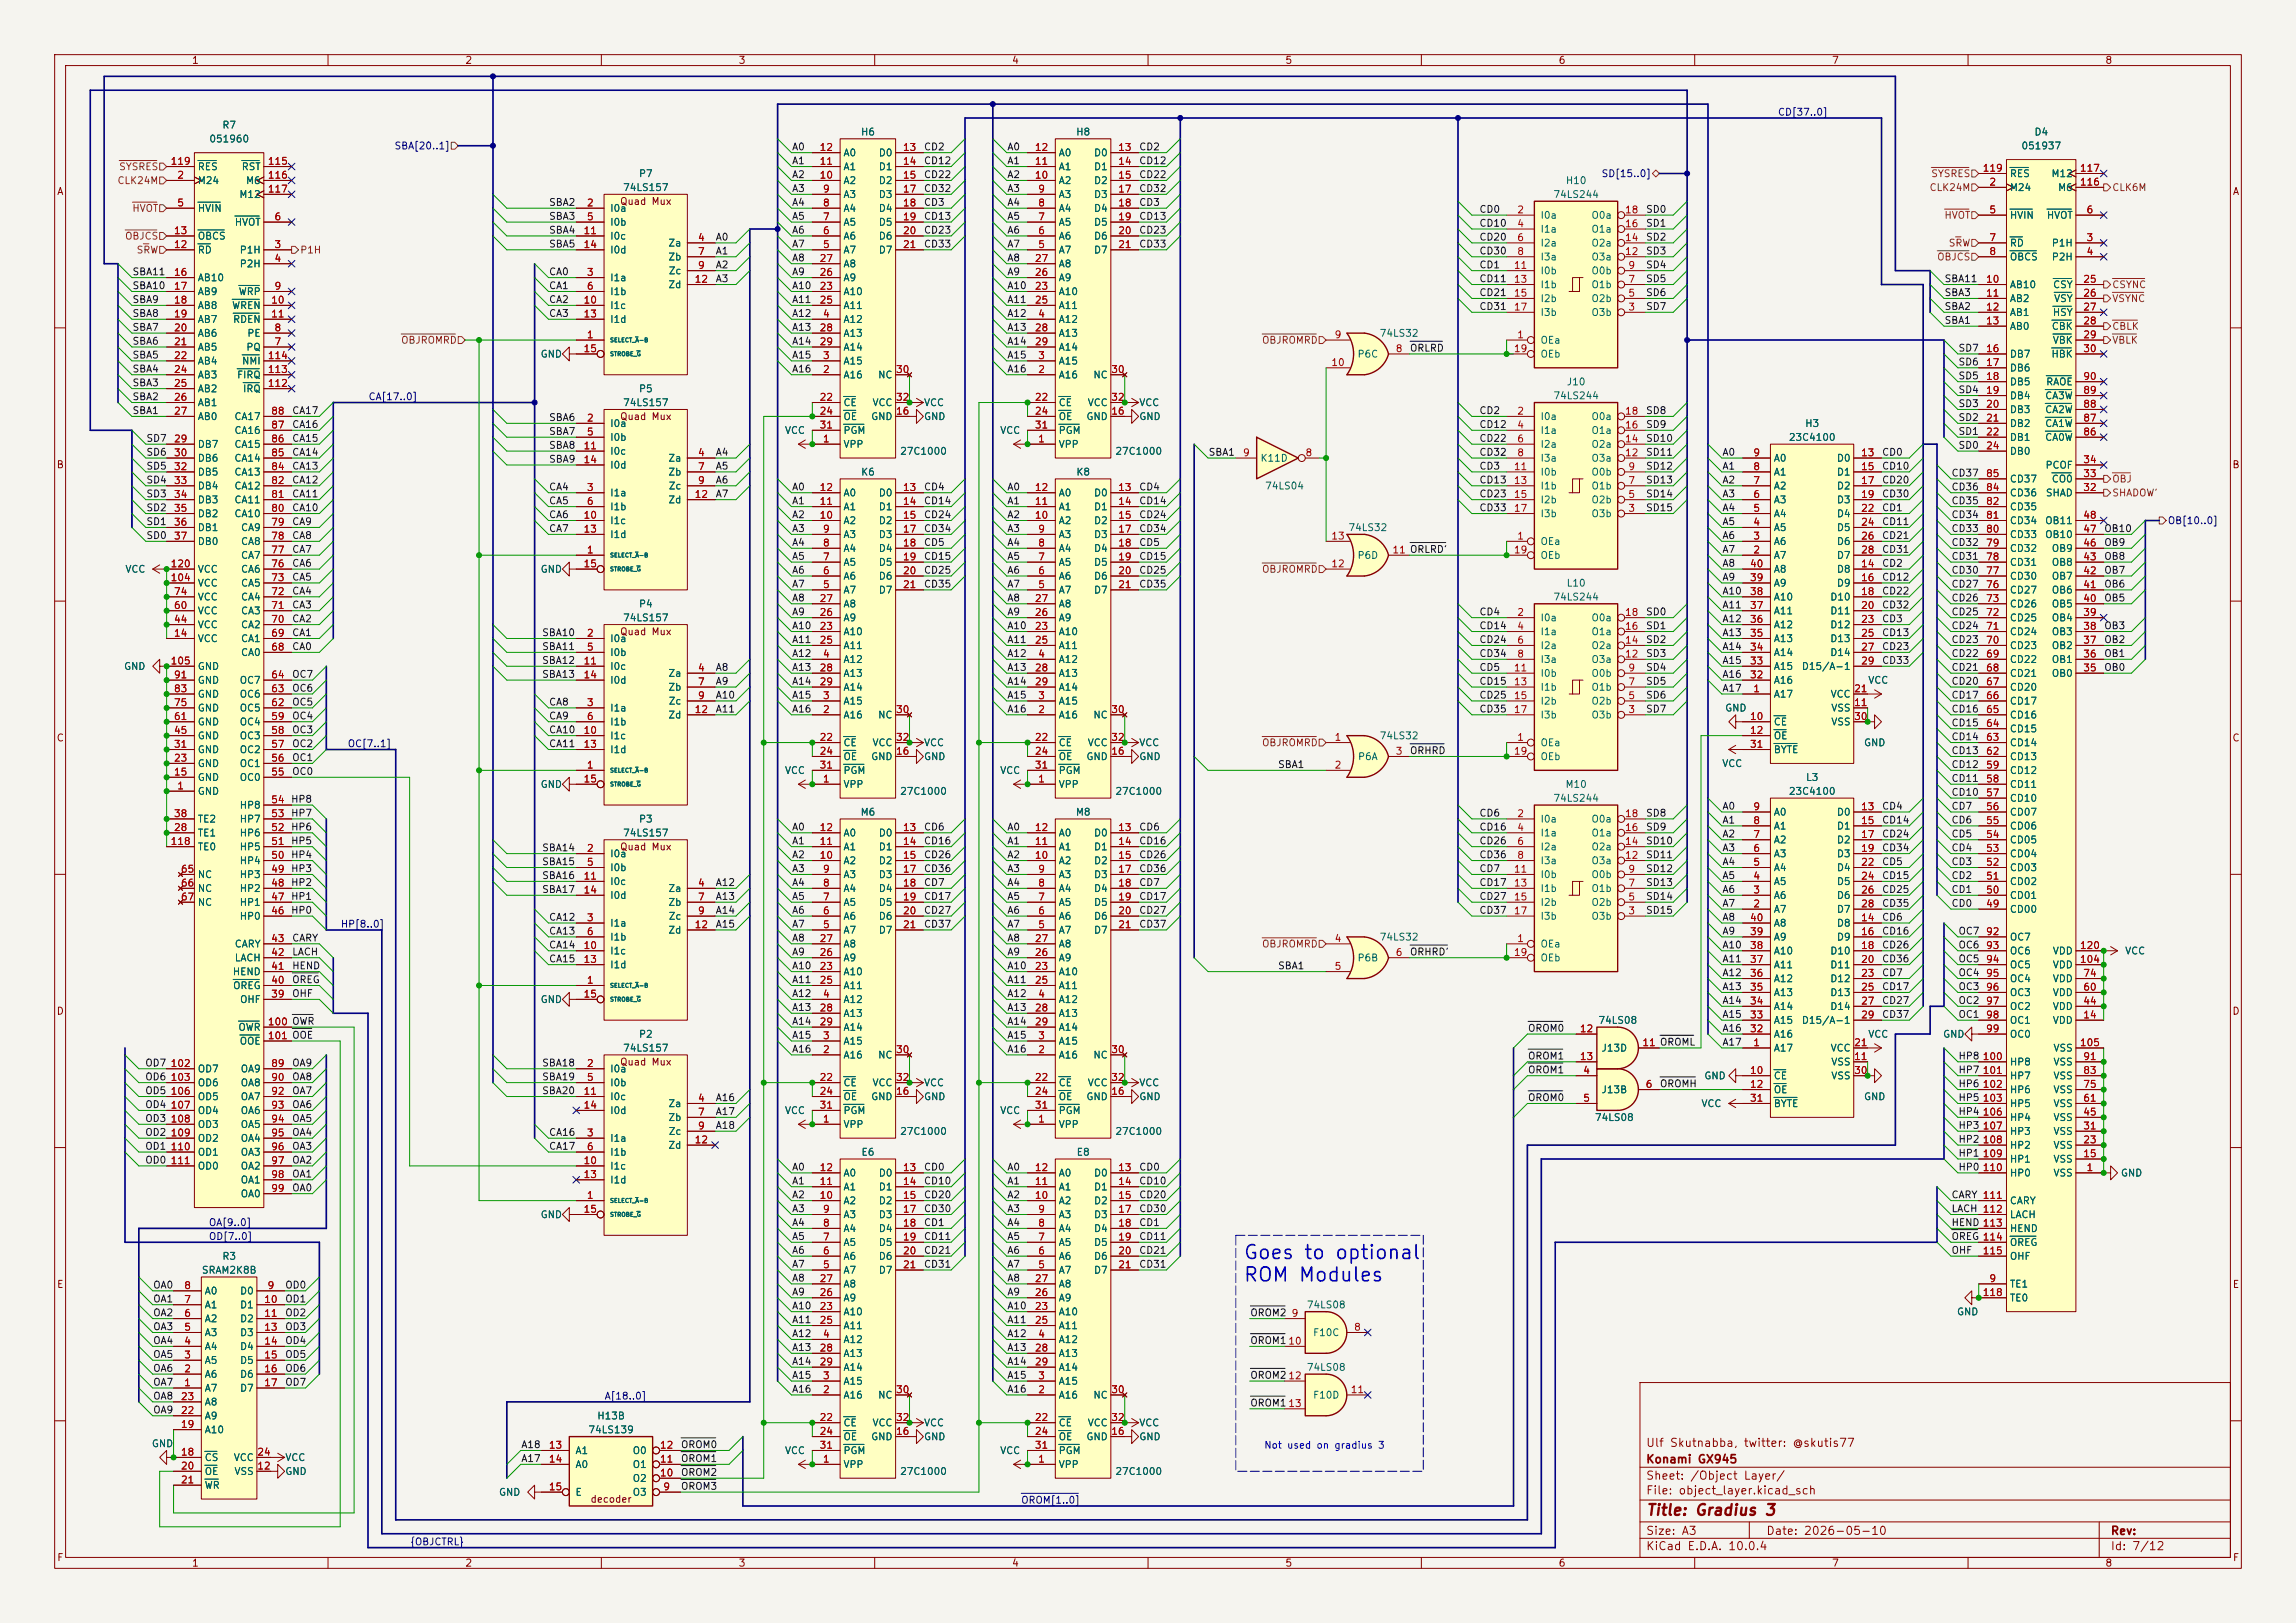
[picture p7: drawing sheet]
<svg xmlns="http://www.w3.org/2000/svg" width="420mm" height="297mm" viewBox="0 0 420 297" stroke-linecap="round" stroke-linejoin="round" font-family="sans-serif">
<defs><g id="words">
<g font-size="2.5" fill="#0000c2">
<text x="227.3" y="231.1">Goes to optional</text>
<text x="227.3" y="235.2">ROM Modules</text>
</g>
<text font-size="2" fill="#840000" x="301" y="277.8">Title: Gradius 3</text>
<g font-size="1.5" fill="#840000">
<text x="301" y="268.1">Konami GX945</text>
<text x="301" y="265.1">Ulf Skutnabba, twitter: @skutis77</text>
<text x="301" y="273.8">File: object_layer.kicad_sch</text>
<text x="301" y="271.1">Sheet: /Object Layer/</text>
<text x="301" y="281.2">Size: A3</text>
<text x="323" y="281.2">Date: 2026-05-10</text>
<text x="386" y="281.2">Rev:</text>
<text x="301" y="284">KiCad E.D.A. 10.0.4</text>
<text x="386" y="284">Id: 7/12</text>
</g>
<g font-size="1.3" fill="#840000">
<text x="35" y="12">1</text>
<text x="85" y="12">2</text>
<text x="135" y="12">3</text>
<text x="185" y="12">4</text>
<text x="235" y="12">5</text>
<text x="285" y="12">6</text>
<text x="335" y="12">7</text>
<text x="385" y="12">8</text>
<text x="10.3" y="36">A</text>
<text x="408.3" y="36">A</text>
<text x="113.3" y="37.8">Quad Mux</text>
<text x="113.3" y="77.2">Quad Mux</text>
<text x="10.3" y="86">B</text>
<text x="408.2" y="86">B</text>
<text x="113.3" y="116.5">Quad Mux</text>
<text x="10.3" y="136">C</text>
<text x="408.2" y="136">C</text>
<text x="113.3" y="155.9">Quad Mux</text>
<text x="10.3" y="186">D</text>
<text x="408.2" y="186">D</text>
<text x="113.3" y="195.3">Quad Mux</text>
<text x="10.3" y="236">E</text>
<text x="408.3" y="236">E</text>
<text x="107.9" y="275.3">decoder</text>
<text x="10.3" y="286">F</text>
<text x="35" y="287">1</text>
<text x="85" y="287">2</text>
<text x="135" y="287">3</text>
<text x="185" y="287">4</text>
<text x="235" y="287">5</text>
<text x="285" y="287">6</text>
<text x="335" y="287">7</text>
<text x="385" y="287">8</text>
<text x="408.3" y="286">F</text>
</g>
<g font-size="1.3" fill="#006464">
<text x="40.6" y="23.8">R7</text>
<text x="38.2" y="26.4">051960</text>
<text x="154.2" y="28.9">A0</text>
<text x="157.4" y="25.1">H6</text>
<text x="160.6" y="28.9">D0</text>
<text x="193.5" y="28.9">A0</text>
<text x="196.7" y="25.1">H8</text>
<text x="200" y="28.9">D0</text>
<text x="369.6" y="27.6">051937</text>
<text x="372" y="25.1">D4</text>
<text x="36.1" y="34">M24</text>
<text x="36.1" y="31.5">RES</text>
<text x="44.1" y="31.5">RST</text>
<text x="44.9" y="34">M6</text>
<text x="113.9" y="35.3">74LS157</text>
<text x="116.8" y="32.7">P7</text>
<text x="154.2" y="34">A2</text>
<text x="154.2" y="31.5">A1</text>
<text x="160.6" y="31.5">D1</text>
<text x="160.6" y="34">D2</text>
<text x="193.5" y="34">A2</text>
<text x="193.5" y="31.5">A1</text>
<text x="200" y="31.5">D1</text>
<text x="200" y="34">D2</text>
<text x="286.3" y="34">H10</text>
<text x="367.5" y="35.3">M24</text>
<text x="367.5" y="32.7">RES</text>
<text x="375.1" y="32.7">M12</text>
<text x="376.4" y="35.3">M6</text>
<text x="36.1" y="39.1">HVIN</text>
<text x="42.8" y="41.6">HVOT</text>
<text x="43.7" y="36.5">M12</text>
<text x="111.5" y="39.1">I0a</text>
<text x="111.5" y="41.6">I0b</text>
<text x="154.2" y="41.6">A5</text>
<text x="154.2" y="39.1">A4</text>
<text x="154.2" y="36.5">A3</text>
<text x="160.6" y="36.5">D3</text>
<text x="160.6" y="39.1">D4</text>
<text x="160.6" y="41.6">D5</text>
<text x="193.5" y="41.6">A5</text>
<text x="193.5" y="39.1">A4</text>
<text x="193.5" y="36.5">A3</text>
<text x="200" y="36.5">D3</text>
<text x="200" y="39.1">D4</text>
<text x="200" y="41.6">D5</text>
<text x="281.7" y="40.3">I0a</text>
<text x="284" y="36.5">74LS244</text>
<text x="291" y="40.3">O0a</text>
<text x="367.5" y="40.3">HVIN</text>
<text x="374.3" y="40.3">HVOT</text>
<text x="36.1" y="46.7">RD</text>
<text x="36.1" y="44.2">OBCS</text>
<text x="43.7" y="46.7">P1H</text>
<text x="111.5" y="44.2">I0c</text>
<text x="111.5" y="46.7">I0d</text>
<text x="122.2" y="45.4">Za</text>
<text x="122.2" y="48">Zb</text>
<text x="154.2" y="46.7">A7</text>
<text x="154.2" y="44.2">A6</text>
<text x="160.6" y="44.2">D6</text>
<text x="160.6" y="46.7">D7</text>
<text x="193.5" y="46.7">A7</text>
<text x="193.5" y="44.2">A6</text>
<text x="200" y="44.2">D6</text>
<text x="200" y="46.7">D7</text>
<text x="281.7" y="42.9">I1a</text>
<text x="281.7" y="45.4">I2a</text>
<text x="281.7" y="48">I3a</text>
<text x="291" y="48">O3a</text>
<text x="291" y="45.4">O2a</text>
<text x="291" y="42.9">O1a</text>
<text x="367.5" y="45.4">RD</text>
<text x="367.5" y="48">OBCS</text>
<text x="375.2" y="45.4">P1H</text>
<text x="375.2" y="48">P2H</text>
<text x="36.1" y="51.8">AB10</text>
<text x="43.7" y="49.2">P2H</text>
<text x="111.5" y="51.8">I1a</text>
<text x="122.2" y="53">Zd</text>
<text x="122.2" y="50.5">Zc</text>
<text x="154.2" y="51.8">A9</text>
<text x="154.2" y="49.2">A8</text>
<text x="193.5" y="51.8">A9</text>
<text x="193.5" y="49.2">A8</text>
<text x="281.7" y="50.5">I0b</text>
<text x="281.7" y="53">I1b</text>
<text x="291" y="53">O1b</text>
<text x="291" y="50.5">O0b</text>
<text x="367.5" y="53">AB10</text>
<text x="375.5" y="53">CSY</text>
<text x="36.1" y="54.3">AB9</text>
<text x="36.1" y="56.9">AB8</text>
<text x="36.1" y="59.4">AB7</text>
<text x="42.3" y="56.9">WREN</text>
<text x="42.5" y="59.4">RDEN</text>
<text x="43.6" y="54.3">WRP</text>
<text x="111.5" y="54.3">I1b</text>
<text x="111.5" y="56.9">I1c</text>
<text x="111.5" y="59.4">I1d</text>
<text x="154.2" y="59.4">A12</text>
<text x="154.2" y="54.3">A10</text>
<text x="154.2" y="56.9">A11</text>
<text x="193.5" y="59.4">A12</text>
<text x="193.5" y="54.3">A10</text>
<text x="193.5" y="56.9">A11</text>
<text x="281.7" y="55.6">I2b</text>
<text x="281.7" y="58.1">I3b</text>
<text x="291" y="58.1">O3b</text>
<text x="291" y="55.6">O2b</text>
<text x="367.5" y="55.6">AB2</text>
<text x="367.5" y="58.1">AB1</text>
<text x="375.4" y="58.1">HSY</text>
<text x="375.6" y="55.6">VSY</text>
<text x="36.1" y="61.9">AB6</text>
<text x="36.1" y="64.5">AB5</text>
<text x="44.9" y="64.5">PQ</text>
<text x="45.1" y="61.9">PE</text>
<text x="98.8" y="65.7">GND</text>
<text x="154.2" y="61.9">A13</text>
<text x="154.2" y="64.5">A14</text>
<text x="193.5" y="61.9">A13</text>
<text x="193.5" y="64.5">A14</text>
<text x="248.2" y="65.7">P6C</text>
<text x="252.3" y="61.9">74LS32</text>
<text x="281.7" y="63.2">OEa</text>
<text x="281.7" y="65.7">OEb</text>
<text x="367.5" y="60.7">AB0</text>
<text x="367.5" y="65.7">DB7</text>
<text x="375.1" y="65.7">HBK</text>
<text x="375.2" y="60.7">CBK</text>
<text x="375.4" y="63.2">VBK</text>
<text x="36.1" y="67">AB4</text>
<text x="36.1" y="69.6">AB3</text>
<text x="43.3" y="69.6">FIRQ</text>
<text x="44.2" y="67">NMI</text>
<text x="154.2" y="69.6">A16</text>
<text x="154.2" y="67">A15</text>
<text x="160.5" y="69.6">NC</text>
<text x="193.5" y="69.6">A16</text>
<text x="193.5" y="67">A15</text>
<text x="199.9" y="69.6">NC</text>
<text x="286.5" y="70.8">J10</text>
<text x="367.5" y="68.3">DB6</text>
<text x="367.5" y="70.8">DB5</text>
<text x="374.2" y="70.8">RAOE</text>
<text x="36.1" y="72.1">AB2</text>
<text x="36.1" y="74.6">AB1</text>
<text x="36.1" y="77.2">AB0</text>
<text x="42.8" y="77.2">CA17</text>
<text x="44.3" y="72.1">IRQ</text>
<text x="113.9" y="74.6">74LS157</text>
<text x="116.8" y="72.1">P5</text>
<text x="154.2" y="74.6">CE</text>
<text x="154.2" y="77.2">OE</text>
<text x="159.2" y="77.2">GND</text>
<text x="159.5" y="74.6">VCC</text>
<text x="168.9" y="77.2">GND</text>
<text x="168.9" y="74.6">VCC</text>
<text x="193.5" y="74.6">CE</text>
<text x="193.5" y="77.2">OE</text>
<text x="198.6" y="77.2">GND</text>
<text x="198.9" y="74.6">VCC</text>
<text x="208.3" y="77.2">GND</text>
<text x="208.3" y="74.6">VCC</text>
<text x="281.7" y="77.2">I0a</text>
<text x="284" y="73.4">74LS244</text>
<text x="291" y="77.2">O0a</text>
<text x="367.5" y="73.4">DB4</text>
<text x="367.5" y="75.9">DB3</text>
<text x="374" y="75.9">CA2W</text>
<text x="374" y="73.4">CA3W</text>
<text x="36.1" y="82.3">DB7</text>
<text x="42.8" y="82.3">CA15</text>
<text x="42.8" y="79.7">CA16</text>
<text x="111.5" y="78.4">I0a</text>
<text x="111.5" y="81">I0b</text>
<text x="111.5" y="83.5">I0c</text>
<text x="143.5" y="79.7">VCC</text>
<text x="154.2" y="82.3">VPP</text>
<text x="154.2" y="79.7">PGM</text>
<text x="164.5" y="83.5">27C1000</text>
<text x="182.8" y="79.7">VCC</text>
<text x="193.5" y="82.3">VPP</text>
<text x="193.5" y="79.7">PGM</text>
<text x="203.9" y="83.5">27C1000</text>
<text x="281.7" y="79.7">I1a</text>
<text x="281.7" y="82.3">I2a</text>
<text x="291" y="82.3">O2a</text>
<text x="291" y="79.7">O1a</text>
<text x="327.1" y="81">23C4100</text>
<text x="330.1" y="78.4">H3</text>
<text x="367.5" y="78.4">DB2</text>
<text x="367.5" y="81">DB1</text>
<text x="367.5" y="83.5">DB0</text>
<text x="374" y="81">CA0W</text>
<text x="374" y="78.4">CA1W</text>
<text x="36.1" y="84.8">DB6</text>
<text x="36.1" y="87.3">DB5</text>
<text x="36.1" y="89.9">DB4</text>
<text x="42.8" y="89.9">CA12</text>
<text x="42.8" y="87.3">CA13</text>
<text x="42.8" y="84.8">CA14</text>
<text x="111.5" y="86.1">I0d</text>
<text x="122.2" y="84.8">Za</text>
<text x="122.2" y="87.3">Zb</text>
<text x="122.2" y="89.9">Zc</text>
<text x="157.4" y="87.3">K6</text>
<text x="196.8" y="87.3">K8</text>
<text x="230.5" y="84.8">K11D</text>
<text x="231.3" y="89.9">74LS04</text>
<text x="281.7" y="84.8">I3a</text>
<text x="281.7" y="87.3">I0b</text>
<text x="281.7" y="89.9">I1b</text>
<text x="291" y="89.9">O1b</text>
<text x="291" y="87.3">O0b</text>
<text x="291" y="84.8">O3a</text>
<text x="324.4" y="89.9">A2</text>
<text x="324.4" y="87.3">A1</text>
<text x="324.4" y="84.8">A0</text>
<text x="335.9" y="84.8">D0</text>
<text x="335.9" y="87.3">D1</text>
<text x="335.9" y="89.9">D2</text>
<text x="367.5" y="88.6">CD37</text>
<text x="374.1" y="86.1">PCOF</text>
<text x="375.2" y="88.6">CO0</text>
<text x="36.1" y="92.4">DB3</text>
<text x="36.1" y="95">DB2</text>
<text x="42.8" y="95">CA10</text>
<text x="42.8" y="92.4">CA11</text>
<text x="111.5" y="91.1">I1a</text>
<text x="111.5" y="93.7">I1b</text>
<text x="122.2" y="92.4">Zd</text>
<text x="154.2" y="93.7">A1</text>
<text x="154.2" y="91.1">A0</text>
<text x="160.6" y="91.1">D0</text>
<text x="160.6" y="93.7">D1</text>
<text x="193.5" y="93.7">A1</text>
<text x="193.5" y="91.1">A0</text>
<text x="200" y="91.1">D0</text>
<text x="200" y="93.7">D1</text>
<text x="281.7" y="92.4">I2b</text>
<text x="281.7" y="95">I3b</text>
<text x="291" y="95">O3b</text>
<text x="291" y="92.4">O2b</text>
<text x="324.4" y="95">A4</text>
<text x="324.4" y="92.4">A3</text>
<text x="335.9" y="92.4">D3</text>
<text x="335.9" y="95">D4</text>
<text x="367.5" y="93.7">CD35</text>
<text x="367.5" y="91.1">CD36</text>
<text x="374.1" y="91.1">SHAD</text>
<text x="36.1" y="97.5">DB1</text>
<text x="36.1" y="100">DB0</text>
<text x="44" y="100">CA8</text>
<text x="44" y="97.5">CA9</text>
<text x="111.5" y="96.2">I1c</text>
<text x="111.5" y="98.8">I1d</text>
<text x="154.2" y="101.3">A4</text>
<text x="154.2" y="98.8">A3</text>
<text x="154.2" y="96.2">A2</text>
<text x="160.6" y="96.2">D2</text>
<text x="160.6" y="98.8">D3</text>
<text x="160.6" y="101.3">D4</text>
<text x="193.5" y="101.3">A4</text>
<text x="193.5" y="98.8">A3</text>
<text x="193.5" y="96.2">A2</text>
<text x="200" y="96.2">D2</text>
<text x="200" y="98.8">D3</text>
<text x="200" y="101.3">D4</text>
<text x="246.6" y="97.5">74LS32</text>
<text x="281.7" y="100">OEa</text>
<text x="324.4" y="100">A6</text>
<text x="324.4" y="97.5">A5</text>
<text x="335.9" y="97.5">D5</text>
<text x="335.9" y="100">D6</text>
<text x="367.5" y="101.3">CD32</text>
<text x="367.5" y="98.8">CD33</text>
<text x="367.5" y="96.2">CD34</text>
<text x="374" y="98.8">OB10</text>
<text x="374" y="96.2">OB11</text>
<text x="375.2" y="101.3">OB9</text>
<text x="22.8" y="105.1">VCC</text>
<text x="36.1" y="107.7">VCC</text>
<text x="36.1" y="105.1">VCC</text>
<text x="44" y="107.7">CA5</text>
<text x="44" y="105.1">CA6</text>
<text x="44" y="102.6">CA7</text>
<text x="98.8" y="105.1">GND</text>
<text x="154.2" y="106.4">A6</text>
<text x="154.2" y="103.8">A5</text>
<text x="160.6" y="103.8">D5</text>
<text x="160.6" y="106.4">D6</text>
<text x="193.5" y="106.4">A6</text>
<text x="193.5" y="103.8">A5</text>
<text x="200" y="103.8">D5</text>
<text x="200" y="106.4">D6</text>
<text x="248.2" y="102.6">P6D</text>
<text x="281.7" y="102.6">OEb</text>
<text x="286.5" y="107.7">L10</text>
<text x="324.4" y="102.6">A7</text>
<text x="324.4" y="107.7">A9</text>
<text x="324.4" y="105.1">A8</text>
<text x="335.9" y="105.1">D8</text>
<text x="335.9" y="107.7">D9</text>
<text x="335.9" y="102.6">D7</text>
<text x="367.5" y="106.4">CD30</text>
<text x="367.5" y="103.8">CD31</text>
<text x="375.2" y="106.4">OB7</text>
<text x="375.2" y="103.8">OB8</text>
<text x="36.1" y="112.7">VCC</text>
<text x="36.1" y="110.2">VCC</text>
<text x="44" y="112.7">CA3</text>
<text x="44" y="110.2">CA4</text>
<text x="116.8" y="111.5">P4</text>
<text x="154.2" y="108.9">A7</text>
<text x="154.2" y="111.5">A8</text>
<text x="160.6" y="108.9">D7</text>
<text x="193.5" y="108.9">A7</text>
<text x="193.5" y="111.5">A8</text>
<text x="200" y="108.9">D7</text>
<text x="284" y="110.2">74LS244</text>
<text x="324.4" y="112.7">A11</text>
<text x="324.4" y="110.2">A10</text>
<text x="334.7" y="110.2">D10</text>
<text x="334.7" y="112.7">D11</text>
<text x="367.5" y="111.5">CD26</text>
<text x="367.5" y="108.9">CD27</text>
<text x="375.2" y="111.5">OB5</text>
<text x="375.2" y="108.9">OB6</text>
<text x="36.1" y="117.8">VCC</text>
<text x="36.1" y="115.3">VCC</text>
<text x="44" y="117.8">CA1</text>
<text x="44" y="115.3">CA2</text>
<text x="111.5" y="117.8">I0a</text>
<text x="113.9" y="114">74LS157</text>
<text x="154.2" y="116.5">A10</text>
<text x="154.2" y="119.1">A11</text>
<text x="154.2" y="114">A9</text>
<text x="193.5" y="116.5">A10</text>
<text x="193.5" y="119.1">A11</text>
<text x="193.5" y="114">A9</text>
<text x="281.7" y="114">I0a</text>
<text x="281.7" y="116.5">I1a</text>
<text x="281.7" y="119.1">I2a</text>
<text x="291" y="119.1">O2a</text>
<text x="291" y="116.5">O1a</text>
<text x="291" y="114">O0a</text>
<text x="324.4" y="117.8">A13</text>
<text x="324.4" y="115.3">A12</text>
<text x="334.7" y="115.3">D12</text>
<text x="334.7" y="117.8">D13</text>
<text x="367.5" y="119.1">CD23</text>
<text x="367.5" y="116.5">CD24</text>
<text x="367.5" y="114">CD25</text>
<text x="375.2" y="119.1">OB2</text>
<text x="375.2" y="116.5">OB3</text>
<text x="375.2" y="114">OB4</text>
<text x="22.6" y="122.9">GND</text>
<text x="36.1" y="125.4">GND</text>
<text x="36.1" y="122.9">GND</text>
<text x="43.7" y="125.4">OC7</text>
<text x="44" y="120.4">CA0</text>
<text x="111.5" y="120.4">I0b</text>
<text x="111.5" y="122.9">I0c</text>
<text x="111.5" y="125.4">I0d</text>
<text x="122.2" y="124.2">Za</text>
<text x="154.2" y="121.6">A12</text>
<text x="154.2" y="124.2">A13</text>
<text x="193.5" y="121.6">A12</text>
<text x="193.5" y="124.2">A13</text>
<text x="281.7" y="121.6">I3a</text>
<text x="281.7" y="124.2">I0b</text>
<text x="291" y="124.2">O0b</text>
<text x="291" y="121.6">O3a</text>
<text x="324.4" y="125.4">A16</text>
<text x="324.4" y="122.9">A15</text>
<text x="324.4" y="120.4">A14</text>
<text x="329.5" y="122.9">D15/A-1</text>
<text x="334.7" y="120.4">D14</text>
<text x="341.6" y="125.4">VCC</text>
<text x="367.5" y="124.2">CD21</text>
<text x="367.5" y="121.6">CD22</text>
<text x="375.2" y="124.2">OB0</text>
<text x="375.2" y="121.6">OB1</text>
<text x="36.1" y="130.5">GND</text>
<text x="36.1" y="128">GND</text>
<text x="43.7" y="130.5">OC5</text>
<text x="43.7" y="128">OC6</text>
<text x="111.5" y="130.5">I1a</text>
<text x="122.2" y="126.7">Zb</text>
<text x="122.2" y="131.8">Zd</text>
<text x="122.2" y="129.2">Zc</text>
<text x="154.2" y="131.8">A16</text>
<text x="154.2" y="129.2">A15</text>
<text x="154.2" y="126.7">A14</text>
<text x="160.5" y="131.8">NC</text>
<text x="193.5" y="131.8">A16</text>
<text x="193.5" y="129.2">A15</text>
<text x="193.5" y="126.7">A14</text>
<text x="199.9" y="131.8">NC</text>
<text x="281.7" y="126.7">I1b</text>
<text x="281.7" y="129.2">I2b</text>
<text x="281.7" y="131.8">I3b</text>
<text x="291" y="131.8">O3b</text>
<text x="291" y="129.2">O2b</text>
<text x="291" y="126.7">O1b</text>
<text x="315.5" y="130.5">GND</text>
<text x="324.4" y="128">A17</text>
<text x="334.8" y="128">VCC</text>
<text x="334.9" y="130.5">VSS</text>
<text x="367.5" y="131.8">CD16</text>
<text x="367.5" y="129.2">CD17</text>
<text x="367.5" y="126.7">CD20</text>
<text x="36.1" y="135.6">GND</text>
<text x="36.1" y="133.1">GND</text>
<text x="43.7" y="135.6">OC3</text>
<text x="43.7" y="133.1">OC4</text>
<text x="111.5" y="133.1">I1b</text>
<text x="111.5" y="135.6">I1c</text>
<text x="154.2" y="136.9">CE</text>
<text x="159.5" y="136.9">VCC</text>
<text x="168.9" y="136.9">VCC</text>
<text x="193.5" y="136.9">CE</text>
<text x="198.9" y="136.9">VCC</text>
<text x="208.3" y="136.9">VCC</text>
<text x="252.3" y="135.6">74LS32</text>
<text x="281.7" y="136.9">OEa</text>
<text x="324.4" y="133.1">CE</text>
<text x="324.4" y="135.6">OE</text>
<text x="334.9" y="133.1">VSS</text>
<text x="340.9" y="136.9">GND</text>
<text x="367.5" y="136.9">CD14</text>
<text x="367.5" y="134.3">CD15</text>
<text x="36.1" y="143.2">GND</text>
<text x="36.1" y="140.7">GND</text>
<text x="36.1" y="138.1">GND</text>
<text x="43.7" y="143.2">OC0</text>
<text x="43.7" y="140.7">OC1</text>
<text x="43.7" y="138.1">OC2</text>
<text x="111.5" y="138.1">I1d</text>
<text x="143.5" y="141.9">VCC</text>
<text x="154.2" y="139.4">OE</text>
<text x="154.2" y="141.9">PGM</text>
<text x="159.2" y="139.4">GND</text>
<text x="168.9" y="139.4">GND</text>
<text x="182.8" y="141.9">VCC</text>
<text x="193.5" y="139.4">OE</text>
<text x="193.5" y="141.9">PGM</text>
<text x="198.6" y="139.4">GND</text>
<text x="208.3" y="139.4">GND</text>
<text x="248.3" y="139.4">P6A</text>
<text x="281.7" y="139.4">OEb</text>
<text x="314.9" y="140.7">VCC</text>
<text x="324.4" y="138.1">BYTE</text>
<text x="330.2" y="143.2">L3</text>
<text x="367.5" y="141.9">CD12</text>
<text x="367.5" y="139.4">CD13</text>
<text x="36.1" y="145.8">GND</text>
<text x="43.7" y="148.3">HP8</text>
<text x="98.8" y="144.5">GND</text>
<text x="154.2" y="144.5">VPP</text>
<text x="157.3" y="149.6">M6</text>
<text x="164.5" y="145.8">27C1000</text>
<text x="193.5" y="144.5">VPP</text>
<text x="196.7" y="149.6">M8</text>
<text x="203.9" y="145.8">27C1000</text>
<text x="284" y="147">74LS244</text>
<text x="286.3" y="144.5">M10</text>
<text x="324.4" y="149.6">A0</text>
<text x="327.1" y="145.8">23C4100</text>
<text x="335.9" y="149.6">D0</text>
<text x="367.5" y="149.6">CD07</text>
<text x="367.5" y="147">CD10</text>
<text x="367.5" y="144.5">CD11</text>
<text x="36.1" y="153.4">TE1</text>
<text x="36.1" y="150.8">TE2</text>
<text x="36.1" y="155.9">TE0</text>
<text x="43.7" y="155.9">HP5</text>
<text x="43.7" y="153.4">HP6</text>
<text x="43.7" y="150.8">HP7</text>
<text x="113.9" y="153.4">74LS157</text>
<text x="116.8" y="150.8">P3</text>
<text x="154.2" y="155.9">A1</text>
<text x="154.2" y="153.4">A0</text>
<text x="160.6" y="153.4">D0</text>
<text x="160.6" y="155.9">D1</text>
<text x="193.5" y="155.9">A1</text>
<text x="193.5" y="153.4">A0</text>
<text x="200" y="153.4">D0</text>
<text x="200" y="155.9">D1</text>
<text x="281.7" y="150.8">I0a</text>
<text x="281.7" y="153.4">I1a</text>
<text x="281.7" y="155.9">I2a</text>
<text x="291" y="155.9">O2a</text>
<text x="291" y="153.4">O1a</text>
<text x="291" y="150.8">O0a</text>
<text x="324.4" y="154.6">A2</text>
<text x="324.4" y="152.1">A1</text>
<text x="335.9" y="152.1">D1</text>
<text x="335.9" y="154.6">D2</text>
<text x="367.5" y="154.6">CD05</text>
<text x="367.5" y="152.1">CD06</text>
<text x="36.1" y="161">NC</text>
<text x="43.7" y="161">HP3</text>
<text x="43.7" y="158.5">HP4</text>
<text x="111.5" y="157.2">I0a</text>
<text x="111.5" y="159.7">I0b</text>
<text x="154.2" y="161">A3</text>
<text x="154.2" y="158.5">A2</text>
<text x="160.6" y="158.5">D2</text>
<text x="160.6" y="161">D3</text>
<text x="193.5" y="161">A3</text>
<text x="193.5" y="158.5">A2</text>
<text x="200" y="158.5">D2</text>
<text x="200" y="161">D3</text>
<text x="281.7" y="158.5">I3a</text>
<text x="281.7" y="161">I0b</text>
<text x="291" y="161">O0b</text>
<text x="291" y="158.5">O3a</text>
<text x="324.4" y="159.7">A4</text>
<text x="324.4" y="157.2">A3</text>
<text x="335.9" y="157.2">D3</text>
<text x="335.9" y="159.7">D4</text>
<text x="367.5" y="159.7">CD03</text>
<text x="367.5" y="157.2">CD04</text>
<text x="36.1" y="163.5">NC</text>
<text x="36.1" y="166.1">NC</text>
<text x="43.7" y="166.1">HP1</text>
<text x="43.7" y="163.5">HP2</text>
<text x="111.5" y="162.3">I0c</text>
<text x="111.5" y="164.8">I0d</text>
<text x="122.2" y="163.5">Za</text>
<text x="122.2" y="166.1">Zb</text>
<text x="154.2" y="166.1">A5</text>
<text x="154.2" y="163.5">A4</text>
<text x="160.6" y="163.5">D4</text>
<text x="160.6" y="166.1">D5</text>
<text x="193.5" y="166.1">A5</text>
<text x="193.5" y="163.5">A4</text>
<text x="200" y="163.5">D4</text>
<text x="200" y="166.1">D5</text>
<text x="281.7" y="163.5">I1b</text>
<text x="281.7" y="166.1">I2b</text>
<text x="291" y="166.1">O2b</text>
<text x="291" y="163.5">O1b</text>
<text x="324.4" y="167.3">A7</text>
<text x="324.4" y="164.8">A6</text>
<text x="324.4" y="162.3">A5</text>
<text x="335.9" y="162.3">D5</text>
<text x="335.9" y="164.8">D6</text>
<text x="335.9" y="167.3">D7</text>
<text x="367.5" y="167.3">CD00</text>
<text x="367.5" y="164.8">CD01</text>
<text x="367.5" y="162.3">CD02</text>
<text x="42.8" y="173.7">CARY</text>
<text x="43.7" y="168.6">HP0</text>
<text x="111.5" y="169.9">I1a</text>
<text x="111.5" y="172.4">I1b</text>
<text x="122.2" y="171.2">Zd</text>
<text x="122.2" y="168.6">Zc</text>
<text x="154.2" y="171.2">A7</text>
<text x="154.2" y="168.6">A6</text>
<text x="154.2" y="173.7">A8</text>
<text x="160.6" y="168.6">D6</text>
<text x="160.6" y="171.2">D7</text>
<text x="193.5" y="171.2">A7</text>
<text x="193.5" y="168.6">A6</text>
<text x="193.5" y="173.7">A8</text>
<text x="200" y="168.6">D6</text>
<text x="200" y="171.2">D7</text>
<text x="252.3" y="172.4">74LS32</text>
<text x="281.7" y="173.7">OEa</text>
<text x="281.7" y="168.6">I3b</text>
<text x="291" y="168.6">O3b</text>
<text x="324.4" y="172.4">A9</text>
<text x="324.4" y="169.9">A8</text>
<text x="335.9" y="169.9">D8</text>
<text x="335.9" y="172.4">D9</text>
<text x="367.5" y="172.4">OC7</text>
<text x="42.5" y="178.8">HEND</text>
<text x="42.8" y="176.2">LACH</text>
<text x="111.5" y="175">I1c</text>
<text x="111.5" y="177.5">I1d</text>
<text x="154.2" y="178.8">A10</text>
<text x="154.2" y="176.2">A9</text>
<text x="193.5" y="178.8">A10</text>
<text x="193.5" y="176.2">A9</text>
<text x="248.2" y="176.2">P6B</text>
<text x="281.7" y="176.2">OEb</text>
<text x="324.4" y="177.5">A11</text>
<text x="324.4" y="175">A10</text>
<text x="334.7" y="175">D10</text>
<text x="334.7" y="177.5">D11</text>
<text x="367.5" y="175">OC6</text>
<text x="367.5" y="177.5">OC5</text>
<text x="375.4" y="177.5">VDD</text>
<text x="375.4" y="175">VDD</text>
<text x="388.6" y="175">VCC</text>
<text x="42.5" y="181.3">OREG</text>
<text x="43.8" y="183.9">OHF</text>
<text x="98.8" y="183.9">GND</text>
<text x="154.2" y="183.9">A12</text>
<text x="154.2" y="181.3">A11</text>
<text x="193.5" y="183.9">A12</text>
<text x="193.5" y="181.3">A11</text>
<text x="324.4" y="185.1">A14</text>
<text x="324.4" y="182.6">A13</text>
<text x="324.4" y="180">A12</text>
<text x="334.7" y="180">D12</text>
<text x="334.7" y="182.6">D13</text>
<text x="334.7" y="185.1">D14</text>
<text x="367.5" y="180">OC4</text>
<text x="367.5" y="182.6">OC3</text>
<text x="367.5" y="185.1">OC2</text>
<text x="375.4" y="185.1">VDD</text>
<text x="375.4" y="182.6">VDD</text>
<text x="375.4" y="180">VDD</text>
<text x="43.5" y="188.9">OWR</text>
<text x="43.7" y="191.5">OOE</text>
<text x="116.8" y="190.2">P2</text>
<text x="154.2" y="191.5">A15</text>
<text x="154.2" y="186.4">A13</text>
<text x="154.2" y="188.9">A14</text>
<text x="193.5" y="191.5">A15</text>
<text x="193.5" y="186.4">A13</text>
<text x="193.5" y="188.9">A14</text>
<text x="292.3" y="187.7">74LS08</text>
<text x="324.4" y="190.2">A16</text>
<text x="324.4" y="187.7">A15</text>
<text x="329.5" y="187.7">D15/A-1</text>
<text x="341.6" y="190.2">VCC</text>
<text x="355.3" y="190.2">GND</text>
<text x="367.5" y="187.7">OC1</text>
<text x="367.5" y="190.2">OC0</text>
<text x="375.4" y="187.7">VDD</text>
<text x="36.1" y="196.6">OD7</text>
<text x="43.9" y="196.6">OA9</text>
<text x="111.5" y="196.6">I0a</text>
<text x="113.9" y="192.7">74LS157</text>
<text x="154.2" y="194">A16</text>
<text x="160.5" y="194">NC</text>
<text x="193.5" y="194">A16</text>
<text x="199.9" y="194">NC</text>
<text x="292.8" y="192.7">J13D</text>
<text x="311.7" y="197.8">GND</text>
<text x="324.4" y="192.7">A17</text>
<text x="324.4" y="197.8">CE</text>
<text x="334.8" y="192.7">VCC</text>
<text x="334.9" y="195.3">VSS</text>
<text x="334.9" y="197.8">VSS</text>
<text x="367.5" y="195.3">HP8</text>
<text x="367.5" y="197.8">HP7</text>
<text x="375.5" y="197.8">VSS</text>
<text x="375.5" y="195.3">VSS</text>
<text x="375.5" y="192.7">VSS</text>
<text x="36.1" y="199.1">OD6</text>
<text x="36.1" y="201.6">OD5</text>
<text x="43.9" y="199.1">OA8</text>
<text x="43.9" y="201.6">OA7</text>
<text x="111.5" y="199.1">I0b</text>
<text x="111.5" y="201.6">I0c</text>
<text x="122.2" y="202.9">Za</text>
<text x="154.2" y="199.1">CE</text>
<text x="154.2" y="201.6">OE</text>
<text x="159.2" y="201.6">GND</text>
<text x="159.5" y="199.1">VCC</text>
<text x="168.9" y="201.6">GND</text>
<text x="168.9" y="199.1">VCC</text>
<text x="193.5" y="199.1">CE</text>
<text x="193.5" y="201.6">OE</text>
<text x="198.6" y="201.6">GND</text>
<text x="198.9" y="199.1">VCC</text>
<text x="208.3" y="201.6">GND</text>
<text x="208.3" y="199.1">VCC</text>
<text x="292.8" y="200.4">J13B</text>
<text x="311.1" y="202.9">VCC</text>
<text x="324.4" y="200.4">OE</text>
<text x="324.4" y="202.9">BYTE</text>
<text x="340.9" y="201.6">GND</text>
<text x="367.5" y="200.4">HP6</text>
<text x="367.5" y="202.9">HP5</text>
<text x="375.5" y="202.9">VSS</text>
<text x="375.5" y="200.4">VSS</text>
<text x="36.1" y="204.2">OD4</text>
<text x="36.1" y="206.7">OD3</text>
<text x="36.1" y="209.3">OD2</text>
<text x="43.9" y="204.2">OA6</text>
<text x="43.9" y="206.7">OA5</text>
<text x="43.9" y="209.3">OA4</text>
<text x="111.5" y="209.3">I1a</text>
<text x="111.5" y="204.2">I0d</text>
<text x="122.2" y="205.4">Zb</text>
<text x="122.2" y="208">Zc</text>
<text x="143.5" y="204.2">VCC</text>
<text x="154.2" y="206.7">VPP</text>
<text x="154.2" y="204.2">PGM</text>
<text x="164.5" y="208">27C1000</text>
<text x="182.8" y="204.2">VCC</text>
<text x="193.5" y="206.7">VPP</text>
<text x="193.5" y="204.2">PGM</text>
<text x="203.9" y="208">27C1000</text>
<text x="291.6" y="205.4">74LS08</text>
<text x="367.5" y="205.4">HP4</text>
<text x="367.5" y="208">HP3</text>
<text x="375.5" y="208">VSS</text>
<text x="375.5" y="205.4">VSS</text>
<text x="36.1" y="211.8">OD1</text>
<text x="36.1" y="214.3">OD0</text>
<text x="43.9" y="211.8">OA3</text>
<text x="43.9" y="214.3">OA2</text>
<text x="111.5" y="211.8">I1b</text>
<text x="111.5" y="214.3">I1c</text>
<text x="122.2" y="210.5">Zd</text>
<text x="154.2" y="215.6">A0</text>
<text x="157.5" y="211.8">E6</text>
<text x="160.6" y="215.6">D0</text>
<text x="193.5" y="215.6">A0</text>
<text x="196.8" y="211.8">E8</text>
<text x="200" y="215.6">D0</text>
<text x="367.5" y="210.5">HP2</text>
<text x="367.5" y="213.1">HP1</text>
<text x="367.5" y="215.6">HP0</text>
<text x="375.5" y="215.6">VSS</text>
<text x="375.5" y="213.1">VSS</text>
<text x="375.5" y="210.5">VSS</text>
<text x="387.9" y="215.6">GND</text>
<text x="43.9" y="216.9">OA1</text>
<text x="43.9" y="219.4">OA0</text>
<text x="111.5" y="216.9">I1d</text>
<text x="154.2" y="220.7">A2</text>
<text x="154.2" y="218.1">A1</text>
<text x="160.6" y="218.1">D1</text>
<text x="160.6" y="220.7">D2</text>
<text x="193.5" y="220.7">A2</text>
<text x="193.5" y="218.1">A1</text>
<text x="200" y="218.1">D1</text>
<text x="200" y="220.7">D2</text>
<text x="367.5" y="220.7">CARY</text>
<text x="98.8" y="223.2">GND</text>
<text x="154.2" y="225.8">A4</text>
<text x="154.2" y="223.2">A3</text>
<text x="160.6" y="223.2">D3</text>
<text x="160.6" y="225.8">D4</text>
<text x="193.5" y="225.8">A4</text>
<text x="193.5" y="223.2">A3</text>
<text x="200" y="223.2">D3</text>
<text x="200" y="225.8">D4</text>
<text x="367.5" y="223.2">LACH</text>
<text x="367.5" y="225.8">HEND</text>
<text x="36.8" y="233.4">SRAM2K8B</text>
<text x="40.6" y="230.8">R3</text>
<text x="154.2" y="233.4">A7</text>
<text x="154.2" y="230.8">A6</text>
<text x="154.2" y="228.3">A5</text>
<text x="160.6" y="228.3">D5</text>
<text x="160.6" y="230.8">D6</text>
<text x="160.6" y="233.4">D7</text>
<text x="193.5" y="233.4">A7</text>
<text x="193.5" y="230.8">A6</text>
<text x="193.5" y="228.3">A5</text>
<text x="200" y="228.3">D5</text>
<text x="200" y="230.8">D6</text>
<text x="200" y="233.4">D7</text>
<text x="367.5" y="228.3">OREG</text>
<text x="367.5" y="230.8">OHF</text>
<text x="37.3" y="239.7">A1</text>
<text x="37.3" y="237.2">A0</text>
<text x="43.8" y="237.2">D0</text>
<text x="43.8" y="239.7">D1</text>
<text x="154.2" y="238.5">A9</text>
<text x="154.2" y="235.9">A8</text>
<text x="193.5" y="238.5">A9</text>
<text x="193.5" y="235.9">A8</text>
<text x="238.9" y="239.7">74LS08</text>
<text x="367.5" y="235.9">TE1</text>
<text x="367.5" y="238.5">TE0</text>
<text x="37.3" y="244.8">A3</text>
<text x="37.3" y="242.3">A2</text>
<text x="43.8" y="242.3">D2</text>
<text x="43.8" y="244.8">D3</text>
<text x="154.2" y="241">A10</text>
<text x="154.2" y="243.5">A11</text>
<text x="193.5" y="241">A10</text>
<text x="193.5" y="243.5">A11</text>
<text x="240.1" y="244.8">F10C</text>
<text x="357.9" y="241">GND</text>
<text x="37.3" y="249.9">A5</text>
<text x="37.3" y="247.4">A4</text>
<text x="43.8" y="247.4">D4</text>
<text x="43.8" y="249.9">D5</text>
<text x="154.2" y="246.1">A12</text>
<text x="154.2" y="248.6">A13</text>
<text x="154.2" y="251.2">A14</text>
<text x="193.5" y="246.1">A12</text>
<text x="193.5" y="248.6">A13</text>
<text x="193.5" y="251.2">A14</text>
<text x="238.9" y="251.2">74LS08</text>
<text x="37.3" y="255">A7</text>
<text x="37.3" y="252.4">A6</text>
<text x="37.3" y="257.5">A8</text>
<text x="43.8" y="252.4">D6</text>
<text x="43.8" y="255">D7</text>
<text x="154.2" y="256.2">A16</text>
<text x="154.2" y="253.7">A15</text>
<text x="160.5" y="256.2">NC</text>
<text x="193.5" y="256.2">A16</text>
<text x="193.5" y="253.7">A15</text>
<text x="199.9" y="256.2">NC</text>
<text x="240.1" y="256.2">F10D</text>
<text x="37.3" y="262.6">A10</text>
<text x="37.3" y="260.1">A9</text>
<text x="107.5" y="262.6">74LS139</text>
<text x="109.1" y="260.1">H13B</text>
<text x="154.2" y="261.3">CE</text>
<text x="154.2" y="263.9">OE</text>
<text x="159.2" y="263.9">GND</text>
<text x="159.5" y="261.3">VCC</text>
<text x="168.9" y="263.9">GND</text>
<text x="168.9" y="261.3">VCC</text>
<text x="193.5" y="261.3">CE</text>
<text x="193.5" y="263.9">OE</text>
<text x="198.6" y="263.9">GND</text>
<text x="198.9" y="261.3">VCC</text>
<text x="208.3" y="263.9">GND</text>
<text x="208.3" y="261.3">VCC</text>
<text x="27.7" y="265.1">GND</text>
<text x="37.3" y="267.7">CS</text>
<text x="42.7" y="267.7">VCC</text>
<text x="52.1" y="267.7">VCC</text>
<text x="105.2" y="266.4">A1</text>
<text x="105.2" y="268.9">A0</text>
<text x="115.6" y="268.9">O1</text>
<text x="115.6" y="266.4">O0</text>
<text x="143.5" y="266.4">VCC</text>
<text x="154.2" y="268.9">VPP</text>
<text x="154.2" y="266.4">PGM</text>
<text x="182.8" y="266.4">VCC</text>
<text x="193.5" y="268.9">VPP</text>
<text x="193.5" y="266.4">PGM</text>
<text x="37.3" y="270.2">OE</text>
<text x="37.3" y="272.8">WR</text>
<text x="42.8" y="270.2">VSS</text>
<text x="52.1" y="270.2">GND</text>
<text x="91.2" y="274">GND</text>
<text x="105.2" y="274">E</text>
<text x="115.6" y="274">O3</text>
<text x="115.6" y="271.5">O2</text>
<text x="164.5" y="270.2">27C1000</text>
<text x="203.9" y="270.2">27C1000</text>
</g>
<g font-size="1.3" fill="#000084">
<text x="325.1" y="21.5">CD[37..0]</text>
<text x="72.1" y="27.6">SBA[20..1]</text>
<text x="292.9" y="32.7">SD[15..0]</text>
<text x="67.3" y="73.5">CA[17..0]</text>
<text x="396.4" y="96.2">OB[10..0]</text>
<text x="63.5" y="137">OC[7..1]</text>
<text x="62.2" y="170.1">HP[8..0]</text>
<text x="38.1" y="224.7">OA[9..0]</text>
<text x="38.1" y="227.2">OD[7..0]</text>
<text x="110.5" y="256.4">A[18..0]</text>
<text x="186.7" y="275.5">OROM[1..0]</text>
<text x="74.9" y="283.1">{OBJCTRL}</text>
</g>
<g font-size="1.3" fill="#0f0f0f">
<text x="144.8" y="27.8">A0</text>
<text x="168.9" y="27.8">CD2</text>
<text x="184.1" y="27.8">A0</text>
<text x="208.3" y="27.8">CD2</text>
<text x="144.8" y="35.4">A3</text>
<text x="144.8" y="32.9">A2</text>
<text x="144.8" y="30.4">A1</text>
<text x="168.9" y="32.9">CD22</text>
<text x="168.9" y="30.4">CD12</text>
<text x="168.9" y="35.4">CD32</text>
<text x="184.1" y="30.4">A1</text>
<text x="184.1" y="32.9">A2</text>
<text x="184.1" y="35.4">A3</text>
<text x="208.3" y="32.9">CD22</text>
<text x="208.3" y="30.4">CD12</text>
<text x="208.3" y="35.4">CD32</text>
<text x="100.3" y="40.5">SBA3</text>
<text x="100.3" y="38">SBA2</text>
<text x="144.8" y="40.5">A5</text>
<text x="144.8" y="38">A4</text>
<text x="168.9" y="38">CD3</text>
<text x="168.9" y="40.5">CD13</text>
<text x="184.1" y="40.5">A5</text>
<text x="184.1" y="38">A4</text>
<text x="208.3" y="38">CD3</text>
<text x="208.3" y="40.5">CD13</text>
<text x="270.5" y="39.2">CD0</text>
<text x="270.5" y="41.8">CD10</text>
<text x="301" y="39.2">SD0</text>
<text x="301" y="41.8">SD1</text>
<text x="100.3" y="45.6">SBA5</text>
<text x="100.3" y="43.1">SBA4</text>
<text x="130.8" y="44.3">A0</text>
<text x="130.8" y="46.9">A1</text>
<text x="144.8" y="45.6">A7</text>
<text x="144.8" y="43.1">A6</text>
<text x="168.9" y="45.6">CD33</text>
<text x="168.9" y="43.1">CD23</text>
<text x="184.1" y="45.6">A7</text>
<text x="184.1" y="43.1">A6</text>
<text x="208.3" y="45.6">CD33</text>
<text x="208.3" y="43.1">CD23</text>
<text x="270.5" y="46.9">CD30</text>
<text x="270.5" y="44.3">CD20</text>
<text x="301" y="46.9">SD3</text>
<text x="301" y="44.3">SD2</text>
<text x="24.1" y="53.2">SBA10</text>
<text x="24.1" y="50.7">SBA11</text>
<text x="100.3" y="53.2">CA1</text>
<text x="100.3" y="50.7">CA0</text>
<text x="130.8" y="51.9">A3</text>
<text x="130.8" y="49.4">A2</text>
<text x="144.8" y="50.7">A9</text>
<text x="144.8" y="48.1">A8</text>
<text x="144.8" y="53.2">A10</text>
<text x="184.1" y="53.2">A10</text>
<text x="184.1" y="48.1">A8</text>
<text x="184.1" y="50.7">A9</text>
<text x="270.5" y="51.9">CD11</text>
<text x="270.5" y="49.4">CD1</text>
<text x="301" y="49.4">SD4</text>
<text x="301" y="51.9">SD5</text>
<text x="355.6" y="51.9">SBA11</text>
<text x="24.1" y="55.8">SBA9</text>
<text x="24.1" y="58.3">SBA8</text>
<text x="100.3" y="58.3">CA3</text>
<text x="100.3" y="55.8">CA2</text>
<text x="144.8" y="58.3">A12</text>
<text x="144.8" y="55.8">A11</text>
<text x="184.1" y="58.3">A12</text>
<text x="184.1" y="55.8">A11</text>
<text x="270.5" y="54.5">CD21</text>
<text x="270.5" y="57">CD31</text>
<text x="301" y="57">SD7</text>
<text x="301" y="54.5">SD6</text>
<text x="355.6" y="57">SBA2</text>
<text x="355.6" y="54.5">SBA3</text>
<text x="355.6" y="59.6">SBA1</text>
<text x="24.1" y="63.4">SBA6</text>
<text x="24.1" y="65.9">SBA5</text>
<text x="24.1" y="60.8">SBA7</text>
<text x="144.8" y="63.4">A14</text>
<text x="144.8" y="60.8">A13</text>
<text x="144.8" y="65.9">A15</text>
<text x="184.1" y="63.4">A14</text>
<text x="184.1" y="65.9">A15</text>
<text x="184.1" y="60.8">A13</text>
<text x="257.8" y="64.6">ORLRD</text>
<text x="358.1" y="64.6">SD7</text>
<text x="24.1" y="68.5">SBA4</text>
<text x="24.1" y="71">SBA3</text>
<text x="144.8" y="68.5">A16</text>
<text x="184.1" y="68.5">A16</text>
<text x="358.1" y="69.7">SD5</text>
<text x="358.1" y="67.2">SD6</text>
<text x="24.1" y="73.5">SBA2</text>
<text x="24.1" y="76.1">SBA1</text>
<text x="53.3" y="76.1">CA17</text>
<text x="100.3" y="77.3">SBA6</text>
<text x="270.5" y="76.1">CD2</text>
<text x="301" y="76.1">SD8</text>
<text x="358.1" y="77.3">SD2</text>
<text x="358.1" y="74.8">SD3</text>
<text x="358.1" y="72.3">SD4</text>
<text x="26.7" y="81.2">SD7</text>
<text x="26.7" y="83.7">SD6</text>
<text x="53.3" y="83.7">CA14</text>
<text x="53.3" y="78.6">CA16</text>
<text x="53.3" y="81.2">CA15</text>
<text x="100.3" y="79.9">SBA7</text>
<text x="100.3" y="82.4">SBA8</text>
<text x="130.8" y="83.7">A4</text>
<text x="221" y="83.7">SBA1</text>
<text x="270.5" y="83.7">CD32</text>
<text x="270.5" y="78.6">CD12</text>
<text x="270.5" y="81.2">CD22</text>
<text x="301" y="78.6">SD9</text>
<text x="301" y="83.7">SD11</text>
<text x="301" y="81.2">SD10</text>
<text x="315" y="83.7">A0</text>
<text x="344.2" y="83.7">CD0</text>
<text x="358.1" y="79.9">SD1</text>
<text x="358.1" y="82.4">SD0</text>
<text x="26.7" y="86.2">SD5</text>
<text x="26.7" y="88.8">SD4</text>
<text x="53.3" y="88.8">CA12</text>
<text x="53.3" y="86.2">CA13</text>
<text x="100.3" y="85">SBA9</text>
<text x="130.8" y="88.8">A6</text>
<text x="130.8" y="86.2">A5</text>
<text x="270.5" y="86.2">CD3</text>
<text x="270.5" y="88.8">CD13</text>
<text x="301" y="88.8">SD13</text>
<text x="301" y="86.2">SD12</text>
<text x="315" y="88.8">A2</text>
<text x="315" y="86.2">A1</text>
<text x="344.2" y="88.8">CD20</text>
<text x="344.2" y="86.2">CD10</text>
<text x="356.9" y="87.5">CD37</text>
<text x="26.7" y="93.9">SD2</text>
<text x="26.7" y="91.3">SD3</text>
<text x="53.3" y="91.3">CA11</text>
<text x="53.3" y="93.9">CA10</text>
<text x="100.3" y="92.6">CA5</text>
<text x="100.3" y="95.1">CA6</text>
<text x="100.3" y="90">CA4</text>
<text x="130.8" y="91.3">A7</text>
<text x="144.8" y="95.1">A2</text>
<text x="144.8" y="92.6">A1</text>
<text x="144.8" y="90">A0</text>
<text x="168.9" y="95.1">CD24</text>
<text x="168.9" y="92.6">CD14</text>
<text x="168.9" y="90">CD4</text>
<text x="184.1" y="90">A0</text>
<text x="184.1" y="95.1">A2</text>
<text x="184.1" y="92.6">A1</text>
<text x="208.3" y="95.1">CD24</text>
<text x="208.3" y="92.6">CD14</text>
<text x="208.3" y="90">CD4</text>
<text x="270.5" y="93.9">CD33</text>
<text x="270.5" y="91.3">CD23</text>
<text x="301" y="93.9">SD15</text>
<text x="301" y="91.3">SD14</text>
<text x="315" y="93.9">A4</text>
<text x="315" y="91.3">A3</text>
<text x="344.2" y="93.9">CD1</text>
<text x="344.2" y="91.3">CD30</text>
<text x="356.9" y="90">CD36</text>
<text x="356.9" y="92.6">CD35</text>
<text x="356.9" y="95.1">CD34</text>
<text x="26.7" y="98.9">SD0</text>
<text x="26.7" y="96.4">SD1</text>
<text x="53.3" y="98.9">CA8</text>
<text x="53.3" y="101.5">CA7</text>
<text x="53.3" y="96.4">CA9</text>
<text x="100.3" y="97.7">CA7</text>
<text x="144.8" y="97.7">A3</text>
<text x="144.8" y="100.2">A4</text>
<text x="168.9" y="97.7">CD34</text>
<text x="168.9" y="100.2">CD5</text>
<text x="184.1" y="97.7">A3</text>
<text x="184.1" y="100.2">A4</text>
<text x="208.3" y="100.2">CD5</text>
<text x="208.3" y="97.7">CD34</text>
<text x="315" y="101.5">A7</text>
<text x="315" y="98.9">A6</text>
<text x="315" y="96.4">A5</text>
<text x="344.2" y="96.4">CD11</text>
<text x="344.2" y="98.9">CD21</text>
<text x="344.2" y="101.5">CD31</text>
<text x="356.9" y="97.7">CD33</text>
<text x="356.9" y="100.2">CD32</text>
<text x="384.8" y="100.2">OB9</text>
<text x="384.8" y="97.7">OB10</text>
<text x="53.3" y="104">CA6</text>
<text x="53.3" y="106.6">CA5</text>
<text x="144.8" y="102.7">A5</text>
<text x="144.8" y="107.8">A7</text>
<text x="144.8" y="105.3">A6</text>
<text x="168.9" y="105.3">CD25</text>
<text x="168.9" y="107.8">CD35</text>
<text x="168.9" y="102.7">CD15</text>
<text x="184.1" y="107.8">A7</text>
<text x="184.1" y="105.3">A6</text>
<text x="184.1" y="102.7">A5</text>
<text x="208.3" y="107.8">CD35</text>
<text x="208.3" y="105.3">CD25</text>
<text x="208.3" y="102.7">CD15</text>
<text x="315" y="104">A8</text>
<text x="315" y="106.6">A9</text>
<text x="344.2" y="106.6">CD12</text>
<text x="344.2" y="104">CD2</text>
<text x="356.9" y="102.7">CD31</text>
<text x="356.9" y="105.3">CD30</text>
<text x="356.9" y="107.8">CD27</text>
<text x="384.8" y="107.8">OB6</text>
<text x="384.8" y="102.7">OB8</text>
<text x="384.8" y="105.3">OB7</text>
<text x="53.3" y="111.6">CA3</text>
<text x="53.3" y="109.1">CA4</text>
<text x="144.8" y="110.4">A8</text>
<text x="144.8" y="112.9">A9</text>
<text x="184.1" y="112.9">A9</text>
<text x="184.1" y="110.4">A8</text>
<text x="270.5" y="112.9">CD4</text>
<text x="301" y="112.9">SD0</text>
<text x="315" y="111.6">A11</text>
<text x="315" y="109.1">A10</text>
<text x="344.2" y="111.6">CD32</text>
<text x="344.2" y="109.1">CD22</text>
<text x="356.9" y="112.9">CD25</text>
<text x="356.9" y="110.4">CD26</text>
<text x="384.8" y="110.4">OB5</text>
<text x="53.3" y="116.7">CA1</text>
<text x="53.3" y="114.2">CA2</text>
<text x="53.3" y="119.3">CA0</text>
<text x="99.1" y="119.3">SBA11</text>
<text x="99.1" y="116.7">SBA10</text>
<text x="144.8" y="118">A11</text>
<text x="144.8" y="115.4">A10</text>
<text x="184.1" y="118">A11</text>
<text x="184.1" y="115.4">A10</text>
<text x="270.5" y="118">CD24</text>
<text x="270.5" y="115.4">CD14</text>
<text x="301" y="115.4">SD1</text>
<text x="301" y="118">SD2</text>
<text x="315" y="114.2">A12</text>
<text x="315" y="119.3">A14</text>
<text x="315" y="116.7">A13</text>
<text x="344.2" y="114.2">CD3</text>
<text x="344.2" y="116.7">CD13</text>
<text x="344.2" y="119.3">CD23</text>
<text x="356.9" y="118">CD23</text>
<text x="356.9" y="115.4">CD24</text>
<text x="384.8" y="115.4">OB3</text>
<text x="384.8" y="118">OB2</text>
<text x="53.3" y="124.3">OC7</text>
<text x="99.1" y="121.8">SBA12</text>
<text x="99.1" y="124.3">SBA13</text>
<text x="130.8" y="125.6">A9</text>
<text x="130.8" y="123.1">A8</text>
<text x="144.8" y="120.5">A12</text>
<text x="144.8" y="125.6">A14</text>
<text x="144.8" y="123.1">A13</text>
<text x="184.1" y="125.6">A14</text>
<text x="184.1" y="123.1">A13</text>
<text x="184.1" y="120.5">A12</text>
<text x="270.5" y="123.1">CD5</text>
<text x="270.5" y="125.6">CD15</text>
<text x="270.5" y="120.5">CD34</text>
<text x="301" y="123.1">SD4</text>
<text x="301" y="125.6">SD5</text>
<text x="301" y="120.5">SD3</text>
<text x="315" y="124.3">A16</text>
<text x="315" y="121.8">A15</text>
<text x="344.2" y="121.8">CD33</text>
<text x="356.9" y="120.5">CD22</text>
<text x="356.9" y="125.6">CD20</text>
<text x="356.9" y="123.1">CD21</text>
<text x="384.8" y="123.1">OB0</text>
<text x="384.8" y="120.5">OB1</text>
<text x="53.3" y="132">OC4</text>
<text x="53.3" y="129.4">OC5</text>
<text x="53.3" y="126.9">OC6</text>
<text x="100.3" y="129.4">CA8</text>
<text x="100.3" y="132">CA9</text>
<text x="130.8" y="128.1">A10</text>
<text x="130.8" y="130.7">A11</text>
<text x="144.8" y="128.1">A15</text>
<text x="144.8" y="130.7">A16</text>
<text x="184.1" y="128.1">A15</text>
<text x="184.1" y="130.7">A16</text>
<text x="270.5" y="128.1">CD25</text>
<text x="270.5" y="130.7">CD35</text>
<text x="301" y="130.7">SD7</text>
<text x="301" y="128.1">SD6</text>
<text x="315" y="126.9">A17</text>
<text x="356.9" y="128.1">CD17</text>
<text x="356.9" y="130.7">CD16</text>
<text x="53.3" y="134.5">OC3</text>
<text x="53.3" y="137">OC2</text>
<text x="100.3" y="137">CA11</text>
<text x="100.3" y="134.5">CA10</text>
<text x="356.9" y="133.2">CD15</text>
<text x="356.9" y="135.8">CD14</text>
<text x="53.3" y="139.6">OC1</text>
<text x="53.3" y="142.1">OC0</text>
<text x="233.7" y="140.8">SBA1</text>
<text x="257.8" y="138.3">ORHRD</text>
<text x="356.9" y="138.3">CD13</text>
<text x="356.9" y="140.8">CD12</text>
<text x="356.9" y="143.4">CD11</text>
<text x="53.1" y="149.7">HP7</text>
<text x="53.1" y="147.2">HP8</text>
<text x="270.5" y="149.7">CD6</text>
<text x="301" y="149.7">SD8</text>
<text x="315" y="148.5">A0</text>
<text x="344.2" y="148.5">CD4</text>
<text x="356.9" y="148.5">CD7</text>
<text x="356.9" y="145.9">CD10</text>
<text x="53.1" y="154.8">HP5</text>
<text x="53.1" y="152.3">HP6</text>
<text x="144.8" y="154.8">A1</text>
<text x="144.8" y="152.3">A0</text>
<text x="168.9" y="154.8">CD16</text>
<text x="168.9" y="152.3">CD6</text>
<text x="184.1" y="154.8">A1</text>
<text x="184.1" y="152.3">A0</text>
<text x="208.3" y="154.8">CD16</text>
<text x="208.3" y="152.3">CD6</text>
<text x="270.5" y="152.3">CD16</text>
<text x="270.5" y="154.8">CD26</text>
<text x="301" y="152.3">SD9</text>
<text x="301" y="154.8">SD10</text>
<text x="315" y="151">A1</text>
<text x="315" y="153.5">A2</text>
<text x="344.2" y="153.5">CD24</text>
<text x="344.2" y="151">CD14</text>
<text x="356.9" y="151">CD6</text>
<text x="356.9" y="153.5">CD5</text>
<text x="53.1" y="159.9">HP3</text>
<text x="53.1" y="157.4">HP4</text>
<text x="99.1" y="161.2">SBA16</text>
<text x="99.1" y="158.6">SBA15</text>
<text x="99.1" y="156.1">SBA14</text>
<text x="144.8" y="159.9">A3</text>
<text x="144.8" y="157.4">A2</text>
<text x="168.9" y="157.4">CD26</text>
<text x="168.9" y="159.9">CD36</text>
<text x="184.1" y="157.4">A2</text>
<text x="184.1" y="159.9">A3</text>
<text x="208.3" y="157.4">CD26</text>
<text x="208.3" y="159.9">CD36</text>
<text x="270.5" y="159.9">CD7</text>
<text x="270.5" y="157.4">CD36</text>
<text x="301" y="157.4">SD11</text>
<text x="301" y="159.9">SD12</text>
<text x="315" y="156.1">A3</text>
<text x="315" y="158.6">A4</text>
<text x="315" y="161.2">A5</text>
<text x="344.2" y="158.6">CD5</text>
<text x="344.2" y="161.2">CD15</text>
<text x="344.2" y="156.1">CD34</text>
<text x="356.9" y="158.6">CD3</text>
<text x="356.9" y="156.1">CD4</text>
<text x="356.9" y="161.2">CD2</text>
<text x="53.1" y="167.5">HP0</text>
<text x="53.1" y="165">HP1</text>
<text x="53.1" y="162.4">HP2</text>
<text x="99.1" y="163.7">SBA17</text>
<text x="130.8" y="167.5">A14</text>
<text x="130.8" y="162.4">A12</text>
<text x="130.8" y="165">A13</text>
<text x="144.8" y="162.4">A4</text>
<text x="144.8" y="165">A5</text>
<text x="144.8" y="167.5">A6</text>
<text x="168.9" y="162.4">CD7</text>
<text x="168.9" y="165">CD17</text>
<text x="168.9" y="167.5">CD27</text>
<text x="184.1" y="167.5">A6</text>
<text x="184.1" y="165">A5</text>
<text x="184.1" y="162.4">A4</text>
<text x="208.3" y="165">CD17</text>
<text x="208.3" y="167.5">CD27</text>
<text x="208.3" y="162.4">CD7</text>
<text x="270.5" y="162.4">CD17</text>
<text x="270.5" y="167.5">CD37</text>
<text x="270.5" y="165">CD27</text>
<text x="301" y="165">SD14</text>
<text x="301" y="162.4">SD13</text>
<text x="301" y="167.5">SD15</text>
<text x="315" y="163.7">A6</text>
<text x="315" y="166.2">A7</text>
<text x="344.2" y="163.7">CD25</text>
<text x="344.2" y="166.2">CD35</text>
<text x="356.9" y="166.2">CD0</text>
<text x="356.9" y="163.7">CD1</text>
<text x="53.3" y="172.6">CARY</text>
<text x="100.3" y="168.8">CA12</text>
<text x="100.3" y="171.3">CA13</text>
<text x="100.3" y="173.9">CA14</text>
<text x="130.8" y="170.1">A15</text>
<text x="144.8" y="170.1">A7</text>
<text x="144.8" y="172.6">A8</text>
<text x="168.9" y="170.1">CD37</text>
<text x="184.1" y="170.1">A7</text>
<text x="184.1" y="172.6">A8</text>
<text x="208.3" y="170.1">CD37</text>
<text x="315" y="171.3">A9</text>
<text x="315" y="173.9">A10</text>
<text x="315" y="168.8">A8</text>
<text x="344.2" y="173.9">CD26</text>
<text x="344.2" y="168.8">CD6</text>
<text x="344.2" y="171.3">CD16</text>
<text x="358.1" y="173.9">OC6</text>
<text x="358.1" y="171.3">OC7</text>
<text x="53.3" y="175.1">LACH</text>
<text x="53.3" y="177.7">HEND</text>
<text x="100.3" y="176.4">CA15</text>
<text x="144.8" y="177.7">A10</text>
<text x="144.8" y="175.1">A9</text>
<text x="184.1" y="177.7">A10</text>
<text x="184.1" y="175.1">A9</text>
<text x="233.7" y="177.7">SBA1</text>
<text x="257.8" y="175.1">ORHRD'</text>
<text x="315" y="176.4">A11</text>
<text x="315" y="178.9">A12</text>
<text x="344.2" y="176.4">CD36</text>
<text x="344.2" y="178.9">CD7</text>
<text x="358.1" y="176.4">OC5</text>
<text x="358.1" y="178.9">OC4</text>
<text x="53.3" y="182.8">OHF</text>
<text x="53.3" y="180.2">OREG</text>
<text x="144.8" y="182.8">A12</text>
<text x="144.8" y="180.2">A11</text>
<text x="144.8" y="185.3">A13</text>
<text x="184.1" y="185.3">A13</text>
<text x="184.1" y="182.8">A12</text>
<text x="184.1" y="180.2">A11</text>
<text x="315" y="184">A14</text>
<text x="315" y="181.5">A13</text>
<text x="344.2" y="181.5">CD17</text>
<text x="344.2" y="184">CD27</text>
<text x="358.1" y="181.5">OC3</text>
<text x="358.1" y="184">OC2</text>
<text x="144.8" y="190.4">A15</text>
<text x="144.8" y="187.8">A14</text>
<text x="184.1" y="187.8">A14</text>
<text x="184.1" y="190.4">A15</text>
<text x="279.4" y="189.1">OROM0</text>
<text x="315" y="186.6">A15</text>
<text x="315" y="189.1">A16</text>
<text x="315" y="191.6">A17</text>
<text x="344.2" y="186.6">CD37</text>
<text x="358.1" y="186.6">OC1</text>
<text x="26.5" y="198">OD6</text>
<text x="26.5" y="195.5">OD7</text>
<text x="53.3" y="198">OA8</text>
<text x="53.3" y="195.5">OA9</text>
<text x="99.1" y="198">SBA19</text>
<text x="99.1" y="195.5">SBA18</text>
<text x="144.8" y="192.9">A16</text>
<text x="184.1" y="192.9">A16</text>
<text x="279.4" y="196.7">OROM1</text>
<text x="279.4" y="194.2">OROM1</text>
<text x="358.1" y="194.2">HP8</text>
<text x="358.1" y="196.7">HP7</text>
<text x="26.5" y="200.5">OD5</text>
<text x="26.5" y="203.1">OD4</text>
<text x="53.3" y="203.1">OA6</text>
<text x="53.3" y="200.5">OA7</text>
<text x="99.1" y="200.5">SBA20</text>
<text x="130.8" y="201.8">A16</text>
<text x="279.4" y="201.8">OROM0</text>
<text x="303.5" y="199.3">OROMH</text>
<text x="358.1" y="201.8">HP5</text>
<text x="358.1" y="199.3">HP6</text>
<text x="26.5" y="208.2">OD2</text>
<text x="26.5" y="205.6">OD3</text>
<text x="53.3" y="208.2">OA4</text>
<text x="53.3" y="205.6">OA5</text>
<text x="100.3" y="208.2">CA16</text>
<text x="130.8" y="204.3">A17</text>
<text x="130.8" y="206.9">A18</text>
<text x="358.1" y="209.4">HP2</text>
<text x="358.1" y="204.3">HP4</text>
<text x="358.1" y="206.9">HP3</text>
<text x="26.5" y="213.2">OD0</text>
<text x="26.5" y="210.7">OD1</text>
<text x="53.3" y="210.7">OA3</text>
<text x="53.3" y="213.2">OA2</text>
<text x="53.3" y="215.8">OA1</text>
<text x="100.3" y="210.7">CA17</text>
<text x="144.8" y="214.5">A0</text>
<text x="168.9" y="214.5">CD0</text>
<text x="184.1" y="214.5">A0</text>
<text x="208.3" y="214.5">CD0</text>
<text x="358.1" y="214.5">HP0</text>
<text x="358.1" y="212">HP1</text>
<text x="53.3" y="218.3">OA0</text>
<text x="144.8" y="217">A1</text>
<text x="144.8" y="219.6">A2</text>
<text x="168.9" y="217">CD10</text>
<text x="168.9" y="219.6">CD20</text>
<text x="184.1" y="217">A1</text>
<text x="184.1" y="219.6">A2</text>
<text x="208.3" y="219.6">CD20</text>
<text x="208.3" y="217">CD10</text>
<text x="356.9" y="219.6">CARY 111</text>
<text x="144.8" y="222.1">A3</text>
<text x="144.8" y="227.2">A5</text>
<text x="144.8" y="224.7">A4</text>
<text x="168.9" y="222.1">CD30</text>
<text x="168.9" y="224.7">CD1</text>
<text x="168.9" y="227.2">CD11</text>
<text x="184.1" y="222.1">A3</text>
<text x="184.1" y="227.2">A5</text>
<text x="184.1" y="224.7">A4</text>
<text x="208.3" y="222.1">CD30</text>
<text x="208.3" y="224.7">CD1</text>
<text x="208.3" y="227.2">CD11</text>
<text x="356.9" y="222.1">LACH 112</text>
<text x="356.9" y="224.7">HEND 113</text>
<text x="356.9" y="227.2">OREG 114</text>
<text x="144.8" y="229.7">A6</text>
<text x="144.8" y="232.3">A7</text>
<text x="168.9" y="229.7">CD21</text>
<text x="168.9" y="232.3">CD31</text>
<text x="184.1" y="229.7">A6</text>
<text x="184.1" y="232.3">A7</text>
<text x="208.3" y="229.7">CD21</text>
<text x="208.3" y="232.3">CD31</text>
<text x="356.9" y="229.7">OHF</text>
<text x="27.9" y="236.1">OA0</text>
<text x="27.9" y="238.6">OA1</text>
<text x="52.1" y="238.6">OD1</text>
<text x="52.1" y="236.1">OD0</text>
<text x="144.8" y="237.4">A9</text>
<text x="144.8" y="239.9">A10</text>
<text x="144.8" y="234.8">A8</text>
<text x="184.1" y="237.4">A9</text>
<text x="184.1" y="234.8">A8</text>
<text x="184.1" y="239.9">A10</text>
<text x="27.9" y="241.2">OA2</text>
<text x="27.9" y="243.7">OA3</text>
<text x="52.1" y="241.2">OD2</text>
<text x="52.1" y="243.7">OD3</text>
<text x="144.8" y="245">A12</text>
<text x="144.8" y="242.4">A11</text>
<text x="184.1" y="242.4">A11</text>
<text x="184.1" y="245">A12</text>
<text x="228.6" y="241.2">OROM2</text>
<text x="27.9" y="251.3">OA6</text>
<text x="27.9" y="246.3">OA4</text>
<text x="27.9" y="248.8">OA5</text>
<text x="52.1" y="251.3">OD6</text>
<text x="52.1" y="246.3">OD4</text>
<text x="52.1" y="248.8">OD5</text>
<text x="144.8" y="247.5">A13</text>
<text x="144.8" y="250.1">A14</text>
<text x="184.1" y="247.5">A13</text>
<text x="184.1" y="250.1">A14</text>
<text x="228.6" y="246.3">OROM110</text>
<text x="27.9" y="256.4">OA8</text>
<text x="27.9" y="253.9">OA7</text>
<text x="52.1" y="253.9">OD7</text>
<text x="144.8" y="255.1">A16</text>
<text x="144.8" y="252.6">A15</text>
<text x="184.1" y="255.1">A16</text>
<text x="184.1" y="252.6">A15</text>
<text x="228.6" y="252.6">OROM212</text>
<text x="228.6" y="257.7">OROM113</text>
<text x="27.9" y="259">OA9</text>
<text x="95.2" y="267.8">A17</text>
<text x="95.2" y="265.3">A18</text>
<text x="124.5" y="267.8">OROM1</text>
<text x="124.5" y="265.3">OROM0</text>
<text x="124.5" y="270.4">OROM2</text>
<text x="124.5" y="272.9">OROM3</text>
</g>
<g font-size="1.3" fill="#a90000">
<text x="149.8" y="27.9">12</text>
<text x="165.1" y="27.9">13</text>
<text x="189.2" y="27.9">12</text>
<text x="204.4" y="27.9">13</text>
<text x="31.1" y="30.5">119</text>
<text x="32.3" y="33">2</text>
<text x="48.9" y="30.5">115</text>
<text x="48.9" y="33">116</text>
<text x="48.9" y="35.5">117</text>
<text x="149.8" y="33">10</text>
<text x="149.8" y="30.5">11</text>
<text x="150.4" y="35.5">9</text>
<text x="165.1" y="30.5">14</text>
<text x="165.1" y="33">15</text>
<text x="165.1" y="35.5">17</text>
<text x="189.2" y="33">10</text>
<text x="189.2" y="30.5">11</text>
<text x="189.8" y="35.5">9</text>
<text x="204.4" y="30.5">14</text>
<text x="204.4" y="33">15</text>
<text x="204.4" y="35.5">17</text>
<text x="362.6" y="31.7">119</text>
<text x="363.8" y="34.3">2</text>
<text x="380.4" y="34.3">116</text>
<text x="380.4" y="31.7">117</text>
<text x="32.3" y="38.1">5</text>
<text x="50.1" y="40.6">6</text>
<text x="107.2" y="38.1">2</text>
<text x="107.2" y="40.6">5</text>
<text x="150.4" y="40.6">7</text>
<text x="150.4" y="38.1">8</text>
<text x="165.1" y="38.1">18</text>
<text x="165.1" y="40.6">19</text>
<text x="189.8" y="40.6">7</text>
<text x="189.8" y="38.1">8</text>
<text x="204.4" y="38.1">18</text>
<text x="204.4" y="40.6">19</text>
<text x="277.4" y="39.3">2</text>
<text x="277.4" y="41.9">4</text>
<text x="297.1" y="41.9">16</text>
<text x="297.1" y="39.3">18</text>
<text x="363.8" y="39.3">5</text>
<text x="381.6" y="39.3">6</text>
<text x="31.7" y="45.7">12</text>
<text x="31.7" y="43.2">13</text>
<text x="50.1" y="45.7">3</text>
<text x="106.6" y="43.2">11</text>
<text x="106.6" y="45.7">14</text>
<text x="127.6" y="44.4">4</text>
<text x="127.6" y="47">7</text>
<text x="150.4" y="45.7">5</text>
<text x="150.4" y="43.2">6</text>
<text x="165.1" y="43.2">20</text>
<text x="165.1" y="45.7">21</text>
<text x="189.8" y="45.7">5</text>
<text x="189.8" y="43.2">6</text>
<text x="204.4" y="43.2">20</text>
<text x="204.4" y="45.7">21</text>
<text x="277.4" y="44.4">6</text>
<text x="277.4" y="47">8</text>
<text x="297.1" y="47">12</text>
<text x="297.1" y="44.4">14</text>
<text x="363.8" y="44.4">7</text>
<text x="363.8" y="47">8</text>
<text x="381.6" y="44.4">3</text>
<text x="381.6" y="47">4</text>
<text x="31.7" y="50.8">16</text>
<text x="31.7" y="53.3">17</text>
<text x="50.1" y="48.2">4</text>
<text x="50.1" y="53.3">9</text>
<text x="107.2" y="50.8">3</text>
<text x="107.2" y="53.3">6</text>
<text x="127" y="52">12</text>
<text x="127.6" y="49.5">9</text>
<text x="149.8" y="53.3">23</text>
<text x="149.8" y="50.8">26</text>
<text x="149.8" y="48.2">27</text>
<text x="189.2" y="53.3">23</text>
<text x="189.2" y="50.8">26</text>
<text x="189.2" y="48.2">27</text>
<text x="276.8" y="49.5">11</text>
<text x="276.8" y="52">13</text>
<text x="297.7" y="52">7</text>
<text x="297.7" y="49.5">9</text>
<text x="363.2" y="52">10</text>
<text x="381" y="52">25</text>
<text x="31.7" y="55.9">18</text>
<text x="31.7" y="58.4">19</text>
<text x="49.5" y="55.9">10</text>
<text x="49.5" y="58.4">11</text>
<text x="106.6" y="55.9">10</text>
<text x="106.6" y="58.4">13</text>
<text x="149.8" y="55.9">25</text>
<text x="150.4" y="58.4">4</text>
<text x="189.2" y="55.9">25</text>
<text x="189.8" y="58.4">4</text>
<text x="276.8" y="54.6">15</text>
<text x="276.8" y="57.1">17</text>
<text x="297.7" y="57.1">3</text>
<text x="297.7" y="54.6">5</text>
<text x="363.2" y="54.6">11</text>
<text x="363.2" y="57.1">12</text>
<text x="363.2" y="59.7">13</text>
<text x="381" y="57.1">27</text>
<text x="381" y="54.6">26</text>
<text x="381" y="59.7">28</text>
<text x="31.7" y="60.9">20</text>
<text x="31.7" y="63.5">21</text>
<text x="50.1" y="63.5">7</text>
<text x="50.1" y="60.9">8</text>
<text x="106.6" y="64.7">15</text>
<text x="107.2" y="62.2">1</text>
<text x="149.8" y="60.9">28</text>
<text x="149.8" y="63.5">29</text>
<text x="189.2" y="60.9">28</text>
<text x="189.2" y="63.5">29</text>
<text x="244" y="62.2">9</text>
<text x="255.2" y="64.7">8</text>
<text x="276.8" y="64.7">19</text>
<text x="277.4" y="62.2">1</text>
<text x="363.2" y="64.7">16</text>
<text x="381" y="62.2">29</text>
<text x="381" y="64.7">30</text>
<text x="31.7" y="66">22</text>
<text x="31.7" y="68.6">24</text>
<text x="31.7" y="71.1">25</text>
<text x="48.9" y="71.1">112</text>
<text x="48.9" y="68.6">113</text>
<text x="48.9" y="66">114</text>
<text x="150.4" y="68.6">2</text>
<text x="150.4" y="66">3</text>
<text x="163.8" y="68.6">30</text>
<text x="189.8" y="68.6">2</text>
<text x="189.8" y="66">3</text>
<text x="203.2" y="68.6">30</text>
<text x="243.4" y="67.3">10</text>
<text x="363.2" y="67.3">17</text>
<text x="363.2" y="69.8">18</text>
<text x="381" y="69.8">90</text>
<text x="31.7" y="73.6">26</text>
<text x="31.7" y="76.2">27</text>
<text x="49.5" y="76.2">88</text>
<text x="107.2" y="77.4">2</text>
<text x="149.8" y="73.6">22</text>
<text x="149.8" y="76.2">24</text>
<text x="163.8" y="76.2">16</text>
<text x="163.8" y="73.6">32</text>
<text x="189.2" y="73.6">22</text>
<text x="189.2" y="76.2">24</text>
<text x="203.2" y="76.2">16</text>
<text x="203.2" y="73.6">32</text>
<text x="277.4" y="76.2">2</text>
<text x="297.1" y="76.2">18</text>
<text x="363.2" y="72.4">19</text>
<text x="363.2" y="74.9">20</text>
<text x="363.2" y="77.4">21</text>
<text x="381" y="77.4">87</text>
<text x="381" y="74.9">88</text>
<text x="381" y="72.4">89</text>
<text x="31.7" y="81.3">29</text>
<text x="31.7" y="83.8">30</text>
<text x="49.5" y="83.8">85</text>
<text x="49.5" y="81.3">86</text>
<text x="49.5" y="78.7">87</text>
<text x="106.6" y="82.5">11</text>
<text x="107.2" y="80">5</text>
<text x="127.6" y="83.8">4</text>
<text x="149.8" y="78.7">31</text>
<text x="150.4" y="81.3">1</text>
<text x="189.2" y="78.7">31</text>
<text x="189.8" y="81.3">1</text>
<text x="227.3" y="83.8">9</text>
<text x="238.7" y="83.8">8</text>
<text x="277.4" y="78.7">4</text>
<text x="277.4" y="81.3">6</text>
<text x="277.4" y="83.8">8</text>
<text x="297.1" y="83.8">12</text>
<text x="297.1" y="81.3">14</text>
<text x="297.1" y="78.7">16</text>
<text x="320.6" y="83.8">9</text>
<text x="340.3" y="83.8">13</text>
<text x="363.2" y="80">22</text>
<text x="363.2" y="82.5">24</text>
<text x="381" y="80">86</text>
<text x="31.7" y="86.3">32</text>
<text x="31.7" y="88.9">33</text>
<text x="49.5" y="88.9">82</text>
<text x="49.5" y="86.3">84</text>
<text x="106.6" y="85.1">14</text>
<text x="127.6" y="86.3">7</text>
<text x="127.6" y="88.9">9</text>
<text x="276.8" y="86.3">11</text>
<text x="276.8" y="88.9">13</text>
<text x="297.7" y="88.9">7</text>
<text x="297.7" y="86.3">9</text>
<text x="320.6" y="88.9">7</text>
<text x="320.6" y="86.3">8</text>
<text x="340.3" y="86.3">15</text>
<text x="340.3" y="88.9">17</text>
<text x="363.2" y="87.6">85</text>
<text x="381" y="87.6">33</text>
<text x="381" y="85.1">34</text>
<text x="31.7" y="91.4">34</text>
<text x="31.7" y="94">35</text>
<text x="49.5" y="94">80</text>
<text x="49.5" y="91.4">81</text>
<text x="106.6" y="95.2">10</text>
<text x="107.2" y="90.1">3</text>
<text x="107.2" y="92.7">6</text>
<text x="127" y="91.4">12</text>
<text x="149.8" y="95.2">10</text>
<text x="149.8" y="92.7">11</text>
<text x="149.8" y="90.1">12</text>
<text x="165.1" y="90.1">13</text>
<text x="165.1" y="92.7">14</text>
<text x="165.1" y="95.2">15</text>
<text x="189.2" y="95.2">10</text>
<text x="189.2" y="92.7">11</text>
<text x="189.2" y="90.1">12</text>
<text x="204.4" y="90.1">13</text>
<text x="204.4" y="92.7">14</text>
<text x="204.4" y="95.2">15</text>
<text x="276.8" y="91.4">15</text>
<text x="276.8" y="94">17</text>
<text x="297.7" y="94">3</text>
<text x="297.7" y="91.4">5</text>
<text x="320.6" y="94">5</text>
<text x="320.6" y="91.4">6</text>
<text x="340.3" y="91.4">19</text>
<text x="340.3" y="94">22</text>
<text x="363.2" y="95.2">81</text>
<text x="363.2" y="92.7">82</text>
<text x="363.2" y="90.1">84</text>
<text x="381" y="90.1">32</text>
<text x="381" y="95.2">48</text>
<text x="31.7" y="96.5">36</text>
<text x="31.7" y="99">37</text>
<text x="49.5" y="101.6">77</text>
<text x="49.5" y="99">78</text>
<text x="49.5" y="96.5">79</text>
<text x="106.6" y="97.8">13</text>
<text x="107.2" y="101.6">1</text>
<text x="150.4" y="100.3">8</text>
<text x="150.4" y="97.8">9</text>
<text x="165.1" y="97.8">17</text>
<text x="165.1" y="100.3">18</text>
<text x="189.8" y="100.3">8</text>
<text x="189.8" y="97.8">9</text>
<text x="204.4" y="97.8">17</text>
<text x="204.4" y="100.3">18</text>
<text x="243.4" y="99">13</text>
<text x="254.6" y="101.6">11 ORLRD'</text>
<text x="276.8" y="101.6">19</text>
<text x="277.4" y="99">1</text>
<text x="320.6" y="101.6">2</text>
<text x="320.6" y="99">3</text>
<text x="320.6" y="96.5">4</text>
<text x="340.3" y="96.5">24</text>
<text x="340.3" y="99">26</text>
<text x="340.3" y="101.6">28</text>
<text x="363.2" y="100.3">79</text>
<text x="363.2" y="97.8">80</text>
<text x="381" y="100.3">46</text>
<text x="381" y="97.8">47</text>
<text x="31.1" y="106.7">104</text>
<text x="31.1" y="104.1">120</text>
<text x="49.5" y="106.7">73</text>
<text x="49.5" y="104.1">76</text>
<text x="106.6" y="104.1">15</text>
<text x="150.4" y="107.9">5</text>
<text x="150.4" y="105.4">6</text>
<text x="150.4" y="102.8">7</text>
<text x="165.1" y="102.8">19</text>
<text x="165.1" y="105.4">20</text>
<text x="165.1" y="107.9">21</text>
<text x="189.8" y="107.9">5</text>
<text x="189.8" y="105.4">6</text>
<text x="189.8" y="102.8">7</text>
<text x="204.4" y="102.8">19</text>
<text x="204.4" y="105.4">20</text>
<text x="204.4" y="107.9">21</text>
<text x="243.4" y="104.1">12</text>
<text x="320" y="106.7">39</text>
<text x="320" y="104.1">40</text>
<text x="340.3" y="104.1">14</text>
<text x="340.3" y="106.7">16</text>
<text x="363.2" y="107.9">76</text>
<text x="363.2" y="105.4">77</text>
<text x="363.2" y="102.8">78</text>
<text x="381" y="107.9">41</text>
<text x="381" y="105.4">42</text>
<text x="381" y="102.8">43</text>
<text x="31.7" y="111.7">60</text>
<text x="31.7" y="109.2">74</text>
<text x="49.5" y="111.7">71</text>
<text x="49.5" y="109.2">72</text>
<text x="149.8" y="113">26</text>
<text x="149.8" y="110.5">27</text>
<text x="189.2" y="113">26</text>
<text x="189.2" y="110.5">27</text>
<text x="277.4" y="113">2</text>
<text x="297.1" y="113">18</text>
<text x="320" y="111.7">37</text>
<text x="320" y="109.2">38</text>
<text x="340.3" y="109.2">18</text>
<text x="340.3" y="111.7">20</text>
<text x="363.2" y="113">72</text>
<text x="363.2" y="110.5">73</text>
<text x="381" y="113">39</text>
<text x="381" y="110.5">40</text>
<text x="31.7" y="116.8">14</text>
<text x="31.7" y="114.3">44</text>
<text x="49.5" y="119.4">68</text>
<text x="49.5" y="116.8">69</text>
<text x="49.5" y="114.3">70</text>
<text x="107.2" y="116.8">2</text>
<text x="107.2" y="119.4">5</text>
<text x="149.8" y="115.5">23</text>
<text x="149.8" y="118.1">25</text>
<text x="189.2" y="115.5">23</text>
<text x="189.2" y="118.1">25</text>
<text x="277.4" y="115.5">4</text>
<text x="277.4" y="118.1">6</text>
<text x="297.1" y="118.1">14</text>
<text x="297.1" y="115.5">16</text>
<text x="320" y="119.4">34</text>
<text x="320" y="116.8">35</text>
<text x="320" y="114.3">36</text>
<text x="340.3" y="114.3">23</text>
<text x="340.3" y="116.8">25</text>
<text x="340.3" y="119.4">27</text>
<text x="363.2" y="118.1">70</text>
<text x="363.2" y="115.5">71</text>
<text x="381" y="118.1">37</text>
<text x="381" y="115.5">38</text>
<text x="31.1" y="121.9">105</text>
<text x="31.7" y="124.4">91</text>
<text x="49.5" y="124.4">64</text>
<text x="106.6" y="121.9">11</text>
<text x="106.6" y="124.4">14</text>
<text x="127.6" y="123.2">4</text>
<text x="127.6" y="125.7">7</text>
<text x="149.8" y="123.2">28</text>
<text x="149.8" y="125.7">29</text>
<text x="150.4" y="120.6">4</text>
<text x="189.2" y="123.2">28</text>
<text x="189.2" y="125.7">29</text>
<text x="189.8" y="120.6">4</text>
<text x="276.8" y="123.2">11</text>
<text x="276.8" y="125.7">13</text>
<text x="277.4" y="120.6">8</text>
<text x="297.1" y="120.6">12</text>
<text x="297.7" y="125.7">7</text>
<text x="297.7" y="123.2">9</text>
<text x="320" y="124.4">32</text>
<text x="320" y="121.9">33</text>
<text x="340.3" y="121.9">29</text>
<text x="363.2" y="125.7">67</text>
<text x="363.2" y="123.2">68</text>
<text x="363.2" y="120.6">69</text>
<text x="381" y="123.2">35</text>
<text x="381" y="120.6">36</text>
<text x="31.7" y="129.5">75</text>
<text x="31.7" y="127">83</text>
<text x="49.5" y="129.5">62</text>
<text x="49.5" y="127">63</text>
<text x="107.2" y="129.5">3</text>
<text x="127" y="130.8">12</text>
<text x="127.6" y="128.2">9</text>
<text x="150.4" y="130.8">2</text>
<text x="150.4" y="128.2">3</text>
<text x="163.8" y="130.8">30</text>
<text x="189.8" y="130.8">2</text>
<text x="189.8" y="128.2">3</text>
<text x="203.2" y="130.8">30</text>
<text x="276.8" y="128.2">15</text>
<text x="276.8" y="130.8">17</text>
<text x="297.7" y="130.8">3</text>
<text x="297.7" y="128.2">5</text>
<text x="320.6" y="127">1</text>
<text x="339" y="129.5">11</text>
<text x="339" y="127">21</text>
<text x="363.2" y="130.8">65</text>
<text x="363.2" y="128.2">66</text>
<text x="31.7" y="137.1">31</text>
<text x="31.7" y="134.6">45</text>
<text x="31.7" y="132.1">61</text>
<text x="49.5" y="137.1">57</text>
<text x="49.5" y="134.6">58</text>
<text x="49.5" y="132.1">59</text>
<text x="106.6" y="134.6">10</text>
<text x="106.6" y="137.1">13</text>
<text x="107.2" y="132.1">6</text>
<text x="149.8" y="135.9">22</text>
<text x="163.8" y="135.9">32</text>
<text x="189.2" y="135.9">22</text>
<text x="203.2" y="135.9">32</text>
<text x="244" y="135.9">1</text>
<text x="277.4" y="135.9">1</text>
<text x="320" y="132.1">10</text>
<text x="320" y="134.6">12</text>
<text x="320" y="137.1">31</text>
<text x="339" y="132.1">30</text>
<text x="363.2" y="135.9">63</text>
<text x="363.2" y="133.3">64</text>
<text x="31.7" y="142.2">15</text>
<text x="31.7" y="139.7">23</text>
<text x="49.5" y="142.2">55</text>
<text x="49.5" y="139.7">56</text>
<text x="106.6" y="143.5">15</text>
<text x="107.2" y="140.9">1</text>
<text x="149.8" y="138.4">24</text>
<text x="149.8" y="140.9">31</text>
<text x="150.4" y="143.5">1</text>
<text x="163.8" y="138.4">16</text>
<text x="189.2" y="138.4">24</text>
<text x="189.2" y="140.9">31</text>
<text x="189.8" y="143.5">1</text>
<text x="203.2" y="138.4">16</text>
<text x="244" y="140.9">2</text>
<text x="255.2" y="138.4">3</text>
<text x="276.8" y="138.4">19</text>
<text x="363.2" y="143.5">58</text>
<text x="363.2" y="140.9">59</text>
<text x="363.2" y="138.4">62</text>
<text x="31.7" y="149.8">38</text>
<text x="32.3" y="144.8">1</text>
<text x="49.5" y="149.8">53</text>
<text x="49.5" y="147.3">54</text>
<text x="277.4" y="149.8">2</text>
<text x="297.1" y="149.8">18</text>
<text x="320.6" y="148.6">9</text>
<text x="340.3" y="148.6">13</text>
<text x="363.2" y="148.6">56</text>
<text x="363.2" y="146">57</text>
<text x="31.1" y="154.9">118</text>
<text x="31.7" y="152.4">28</text>
<text x="49.5" y="154.9">51</text>
<text x="49.5" y="152.4">52</text>
<text x="149.8" y="154.9">11</text>
<text x="149.8" y="152.4">12</text>
<text x="165.1" y="152.4">13</text>
<text x="165.1" y="154.9">14</text>
<text x="189.2" y="154.9">11</text>
<text x="189.2" y="152.4">12</text>
<text x="204.4" y="152.4">13</text>
<text x="204.4" y="154.9">14</text>
<text x="277.4" y="152.4">4</text>
<text x="277.4" y="154.9">6</text>
<text x="297.1" y="154.9">14</text>
<text x="297.1" y="152.4">16</text>
<text x="320.6" y="153.6">7</text>
<text x="320.6" y="151.1">8</text>
<text x="340.3" y="151.1">15</text>
<text x="340.3" y="153.6">17</text>
<text x="363.2" y="153.6">54</text>
<text x="363.2" y="151.1">55</text>
<text x="33" y="160">65</text>
<text x="49.5" y="160">49</text>
<text x="49.5" y="157.5">50</text>
<text x="106.6" y="161.3">11</text>
<text x="107.2" y="156.2">2</text>
<text x="107.2" y="158.7">5</text>
<text x="149.8" y="157.5">10</text>
<text x="150.4" y="160">9</text>
<text x="165.1" y="157.5">15</text>
<text x="165.1" y="160">17</text>
<text x="189.2" y="157.5">10</text>
<text x="189.8" y="160">9</text>
<text x="204.4" y="157.5">15</text>
<text x="204.4" y="160">17</text>
<text x="276.8" y="160">11</text>
<text x="277.4" y="157.5">8</text>
<text x="297.1" y="157.5">12</text>
<text x="297.7" y="160">9</text>
<text x="320.6" y="161.3">4</text>
<text x="320.6" y="158.7">5</text>
<text x="320.6" y="156.2">6</text>
<text x="340.3" y="156.2">19</text>
<text x="340.3" y="158.7">22</text>
<text x="340.3" y="161.3">24</text>
<text x="363.2" y="161.3">51</text>
<text x="363.2" y="158.7">52</text>
<text x="363.2" y="156.2">53</text>
<text x="33" y="162.5">66</text>
<text x="33" y="165.1">67</text>
<text x="49.5" y="167.6">46</text>
<text x="49.5" y="165.1">47</text>
<text x="49.5" y="162.5">48</text>
<text x="106.6" y="163.8">14</text>
<text x="127.6" y="162.5">4</text>
<text x="127.6" y="165.1">7</text>
<text x="127.6" y="167.6">9</text>
<text x="150.4" y="167.6">6</text>
<text x="150.4" y="165.1">7</text>
<text x="150.4" y="162.5">8</text>
<text x="165.1" y="162.5">18</text>
<text x="165.1" y="165.1">19</text>
<text x="165.1" y="167.6">20</text>
<text x="189.8" y="167.6">6</text>
<text x="189.8" y="165.1">7</text>
<text x="189.8" y="162.5">8</text>
<text x="204.4" y="162.5">18</text>
<text x="204.4" y="165.1">19</text>
<text x="204.4" y="167.6">20</text>
<text x="276.8" y="162.5">13</text>
<text x="276.8" y="165.1">15</text>
<text x="276.8" y="167.6">17</text>
<text x="297.7" y="167.6">3</text>
<text x="297.7" y="165.1">5</text>
<text x="297.7" y="162.5">7</text>
<text x="320.6" y="166.3">2</text>
<text x="320.6" y="163.8">3</text>
<text x="340.3" y="163.8">26</text>
<text x="340.3" y="166.3">28</text>
<text x="363.2" y="166.3">49</text>
<text x="363.2" y="163.8">50</text>
<text x="49.5" y="172.7">43</text>
<text x="106.6" y="174">10</text>
<text x="107.2" y="168.9">3</text>
<text x="107.2" y="171.4">6</text>
<text x="127" y="170.2">12</text>
<text x="149.8" y="172.7">27</text>
<text x="150.4" y="170.2">5</text>
<text x="165.1" y="170.2">21</text>
<text x="189.2" y="172.7">27</text>
<text x="189.8" y="170.2">5</text>
<text x="204.4" y="170.2">21</text>
<text x="244" y="172.7">4</text>
<text x="277.4" y="172.7">1</text>
<text x="320" y="174">38</text>
<text x="320" y="171.4">39</text>
<text x="320" y="168.9">40</text>
<text x="340.3" y="168.9">14</text>
<text x="340.3" y="171.4">16</text>
<text x="340.3" y="174">18</text>
<text x="363.2" y="171.4">92</text>
<text x="363.2" y="174">93</text>
<text x="380.4" y="174">120</text>
<text x="49.5" y="177.8">41</text>
<text x="49.5" y="175.2">42</text>
<text x="106.6" y="176.5">13</text>
<text x="149.8" y="177.8">23</text>
<text x="149.8" y="175.2">26</text>
<text x="189.2" y="177.8">23</text>
<text x="189.2" y="175.2">26</text>
<text x="244" y="177.8">5</text>
<text x="255.2" y="175.2">6</text>
<text x="276.8" y="175.2">19</text>
<text x="320" y="179">36</text>
<text x="320" y="176.5">37</text>
<text x="340.3" y="176.5">20</text>
<text x="340.3" y="179">23</text>
<text x="363.2" y="176.5">94</text>
<text x="363.2" y="179">95</text>
<text x="380.4" y="176.5">104</text>
<text x="381" y="179">74</text>
<text x="49.5" y="182.9">39</text>
<text x="49.5" y="180.3">40</text>
<text x="106.6" y="182.9">15</text>
<text x="107.2" y="180.3">1</text>
<text x="149.8" y="180.3">25</text>
<text x="149.8" y="185.4">28</text>
<text x="150.4" y="182.9">4</text>
<text x="189.2" y="180.3">25</text>
<text x="189.2" y="185.4">28</text>
<text x="189.8" y="182.9">4</text>
<text x="320" y="184.1">34</text>
<text x="320" y="181.6">35</text>
<text x="340.3" y="181.6">25</text>
<text x="340.3" y="184.1">27</text>
<text x="363.2" y="181.6">96</text>
<text x="363.2" y="184.1">97</text>
<text x="381" y="184.1">44</text>
<text x="381" y="181.6">60</text>
<text x="48.9" y="187.9">100 OWR</text>
<text x="48.9" y="190.5">101 OOE</text>
<text x="48.9" y="187.9">100</text>
<text x="48.9" y="190.5">101</text>
<text x="149.8" y="187.9">29</text>
<text x="150.4" y="190.5">3</text>
<text x="189.2" y="187.9">29</text>
<text x="189.8" y="190.5">3</text>
<text x="288.9" y="189.2">12</text>
<text x="300.3" y="191.7">11 OROML</text>
<text x="300.3" y="191.7">11</text>
<text x="320" y="189.2">32</text>
<text x="320" y="186.7">33</text>
<text x="320.6" y="191.7">1</text>
<text x="339" y="191.7">21</text>
<text x="340.3" y="186.7">29</text>
<text x="363.2" y="186.7">98</text>
<text x="363.2" y="189.2">99</text>
<text x="380.4" y="191.7">105</text>
<text x="381" y="186.7">14</text>
<text x="31.1" y="195.6">102</text>
<text x="49.5" y="195.6">89</text>
<text x="107.2" y="195.6">2</text>
<text x="150.4" y="193">2</text>
<text x="163.8" y="193">30</text>
<text x="189.8" y="193">2</text>
<text x="203.2" y="193">30</text>
<text x="288.9" y="194.3">13</text>
<text x="289.5" y="196.8">4</text>
<text x="320" y="196.8">10</text>
<text x="339" y="194.3">11</text>
<text x="339" y="196.8">30</text>
<text x="362.6" y="194.3">100</text>
<text x="362.6" y="196.8">101</text>
<text x="381" y="196.8">83</text>
<text x="381" y="194.3">91</text>
<text x="31.1" y="198.1">103</text>
<text x="31.1" y="200.6">106</text>
<text x="31.1" y="203.2">107</text>
<text x="49.5" y="198.1">90</text>
<text x="49.5" y="200.6">92</text>
<text x="49.5" y="203.2">93</text>
<text x="106.6" y="200.6">11</text>
<text x="106.6" y="203.2">14</text>
<text x="107.2" y="198.1">5</text>
<text x="127.6" y="201.9">4</text>
<text x="149.8" y="198.1">22</text>
<text x="149.8" y="200.6">24</text>
<text x="149.8" y="203.2">31</text>
<text x="163.8" y="200.6">16</text>
<text x="163.8" y="198.1">32</text>
<text x="189.2" y="198.1">22</text>
<text x="189.2" y="200.6">24</text>
<text x="189.2" y="203.2">31</text>
<text x="203.2" y="200.6">16</text>
<text x="203.2" y="198.1">32</text>
<text x="289.5" y="201.9">5</text>
<text x="300.9" y="199.4">6</text>
<text x="320" y="199.4">12</text>
<text x="320" y="201.9">31</text>
<text x="362.6" y="199.4">102</text>
<text x="362.6" y="201.9">103</text>
<text x="381" y="201.9">61</text>
<text x="381" y="199.4">75</text>
<text x="31.1" y="205.7">108</text>
<text x="31.1" y="208.3">109</text>
<text x="49.5" y="205.7">94</text>
<text x="49.5" y="208.3">95</text>
<text x="107.2" y="208.3">3</text>
<text x="127" y="209.5">12</text>
<text x="127.6" y="204.4">7</text>
<text x="127.6" y="207">9</text>
<text x="150.4" y="205.7">1</text>
<text x="189.8" y="205.7">1</text>
<text x="362.6" y="204.4">106</text>
<text x="362.6" y="207">107</text>
<text x="362.6" y="209.5">108</text>
<text x="381" y="209.5">23</text>
<text x="381" y="207">31</text>
<text x="381" y="204.4">45</text>
<text x="31.1" y="210.8">110</text>
<text x="31.1" y="213.3">111</text>
<text x="49.5" y="210.8">96</text>
<text x="49.5" y="213.3">97</text>
<text x="49.5" y="215.9">98</text>
<text x="106.6" y="213.3">10</text>
<text x="106.6" y="215.9">13</text>
<text x="107.2" y="210.8">6</text>
<text x="149.8" y="214.6">12</text>
<text x="165.1" y="214.6">13</text>
<text x="189.2" y="214.6">12</text>
<text x="204.4" y="214.6">13</text>
<text x="362.6" y="212.1">109</text>
<text x="362.6" y="214.6">110</text>
<text x="381" y="212.1">15</text>
<text x="381.6" y="214.6">1</text>
<text x="49.5" y="218.4">99</text>
<text x="107.2" y="219.7">1</text>
<text x="149.8" y="219.7">10</text>
<text x="149.8" y="217.1">11</text>
<text x="165.1" y="217.1">14</text>
<text x="165.1" y="219.7">15</text>
<text x="189.2" y="219.7">10</text>
<text x="189.2" y="217.1">11</text>
<text x="204.4" y="217.1">14</text>
<text x="204.4" y="219.7">15</text>
<text x="362.6" y="219.7">111</text>
<text x="106.6" y="222.2">15</text>
<text x="150.4" y="227.3">7</text>
<text x="150.4" y="224.8">8</text>
<text x="150.4" y="222.2">9</text>
<text x="165.1" y="222.2">17</text>
<text x="165.1" y="224.8">18</text>
<text x="165.1" y="227.3">19</text>
<text x="189.8" y="227.3">7</text>
<text x="189.8" y="224.8">8</text>
<text x="189.8" y="222.2">9</text>
<text x="204.4" y="222.2">17</text>
<text x="204.4" y="224.8">18</text>
<text x="204.4" y="227.3">19</text>
<text x="362.6" y="222.2">112</text>
<text x="362.6" y="224.8">113</text>
<text x="362.6" y="227.3">114</text>
<text x="150.4" y="232.4">5</text>
<text x="150.4" y="229.8">6</text>
<text x="165.1" y="229.8">20</text>
<text x="165.1" y="232.4">21</text>
<text x="189.8" y="232.4">5</text>
<text x="189.8" y="229.8">6</text>
<text x="204.4" y="229.8">20</text>
<text x="204.4" y="232.4">21</text>
<text x="362.6" y="229.8">115</text>
<text x="33.6" y="238.7">7</text>
<text x="33.6" y="236.2">8</text>
<text x="48.2" y="238.7">10</text>
<text x="48.8" y="236.2">9</text>
<text x="149.8" y="237.5">26</text>
<text x="149.8" y="234.9">27</text>
<text x="189.2" y="237.5">26</text>
<text x="189.2" y="234.9">27</text>
<text x="362.6" y="237.5">118</text>
<text x="363.8" y="234.9">9</text>
<text x="33.6" y="243.8">5</text>
<text x="33.6" y="241.3">6</text>
<text x="48.2" y="241.3">11</text>
<text x="48.2" y="243.8">13</text>
<text x="149.8" y="240">23</text>
<text x="149.8" y="242.5">25</text>
<text x="150.4" y="245.1">4</text>
<text x="189.2" y="240">23</text>
<text x="189.2" y="242.5">25</text>
<text x="189.8" y="245.1">4</text>
<text x="236.1" y="241.3">9</text>
<text x="247.6" y="243.8">8</text>
<text x="33.6" y="251.4">2</text>
<text x="33.6" y="248.9">3</text>
<text x="33.6" y="246.4">4</text>
<text x="48.2" y="246.4">14</text>
<text x="48.2" y="248.9">15</text>
<text x="48.2" y="251.4">16</text>
<text x="149.8" y="247.6">28</text>
<text x="149.8" y="250.2">29</text>
<text x="189.2" y="247.6">28</text>
<text x="189.2" y="250.2">29</text>
<text x="33" y="256.5">23</text>
<text x="33.6" y="254">1</text>
<text x="48.2" y="254">17</text>
<text x="150.4" y="255.2">2</text>
<text x="150.4" y="252.7">3</text>
<text x="163.8" y="255.2">30</text>
<text x="189.8" y="255.2">2</text>
<text x="189.8" y="252.7">3</text>
<text x="203.2" y="255.2">30</text>
<text x="247" y="255.2">11</text>
<text x="33" y="261.6">19</text>
<text x="33" y="259.1">22</text>
<text x="149.8" y="260.3">22</text>
<text x="149.8" y="262.9">24</text>
<text x="163.8" y="262.9">16</text>
<text x="163.8" y="260.3">32</text>
<text x="189.2" y="260.3">22</text>
<text x="189.2" y="262.9">24</text>
<text x="203.2" y="262.9">16</text>
<text x="203.2" y="260.3">32</text>
<text x="33" y="266.7">18</text>
<text x="33" y="269.2">20</text>
<text x="46.9" y="269.2">12</text>
<text x="46.9" y="266.7">24</text>
<text x="100.3" y="265.4">13</text>
<text x="100.3" y="267.9">14</text>
<text x="120.6" y="267.9">11</text>
<text x="120.6" y="265.4">12</text>
<text x="149.8" y="265.4">31</text>
<text x="150.4" y="267.9">1</text>
<text x="189.2" y="265.4">31</text>
<text x="189.8" y="267.9">1</text>
<text x="33" y="271.8">21</text>
<text x="100.3" y="273">15</text>
<text x="120.6" y="270.5">10</text>
<text x="121.2" y="273">9</text>
</g>
<g font-size="1.3" fill="#725600">
<text x="21.4" y="34">CLK24M</text>
<text x="21.7" y="31.5">SYSRES</text>
<text x="352.8" y="35.3">CLK24M</text>
<text x="353.2" y="32.7">SYSRES</text>
<text x="386.3" y="35.3">CLK6M</text>
<text x="24.1" y="39.1">HVOT</text>
<text x="355.6" y="40.3">HVOT</text>
<text x="22.8" y="44.2">OBJCS</text>
<text x="24.9" y="46.7">SRW</text>
<text x="54.8" y="46.7">P1H</text>
<text x="354.2" y="48">OBJCS</text>
<text x="356.4" y="45.4">SRW</text>
<text x="386.3" y="53">CSYNC</text>
<text x="386.3" y="55.6">VSYNC</text>
<text x="73.3" y="63.2">OBJROMRD</text>
<text x="230.7" y="63.2">OBJROMRD</text>
<text x="386.3" y="60.7">CBLK</text>
<text x="386.3" y="63.2">VBLK</text>
<text x="386.3" y="88.6">OBJ</text>
<text x="386.3" y="91.1">SHADOW'</text>
<text x="230.7" y="105.1">OBJROMRD</text>
<text x="230.7" y="136.9">OBJROMRD</text>
<text x="230.7" y="173.7">OBJROMRD</text>
</g>
<text font-size="1.3" fill="#0000c2" x="231.1" y="265.4">Not used on gradius 3</text>
<g font-size=".8" fill="#006464">
<text x="111.5" y="62.8">SELECT_A-B</text>
<text x="111.5" y="65.4">STROBE_G</text>
<text x="111.5" y="102.2">SELECT_A-B</text>
<text x="111.5" y="104.7">STROBE_G</text>
<text x="111.5" y="141.6">SELECT_A-B</text>
<text x="111.5" y="144.1">STROBE_G</text>
<text x="111.5" y="180.9">SELECT_A-B</text>
<text x="111.5" y="183.5">STROBE_G</text>
<text x="111.5" y="220.3">SELECT_A-B</text>
<text x="111.5" y="222.8">STROBE_G</text>
</g>
</g></defs>
<path d="M0 0h420v297h-420z" fill="#f5f4ef" stroke="#f5f4ef" stroke-width=".18"/>
<g fill="none" stroke="#840000" stroke-width=".18">
<path d="M10 10h400v277h-400zM12 12h396v273h-396zM60 10v2M110 10v2M160 10v2M210 10v2M260 10v2M310 10v2M360 10v2M10 60h2M408 60h2M10 110h2"/>
<path d="M104.1 104.1v-1.2l-1.2 1.2 1.2 1.3v-1.3h1.3M408 110h2M316.2 137.2l1.3 .7M316.2 137.2h2.6M317.5 132.1v-1.3l-1.3 1.3 1.3 1.3v-1.3h1.3M317.5 136.4l-1.3 .8M341.6 132.1h1.3v1.3l1.3-1.3-1.3-1.3v1.3M10 160h2M408 160h2M10 210h2M408 210h2M300 253h108v32h-108z"/>
<path d="M10 260h2M166.4 262.9h1.2v-1.3l1.3 1.3-1.3 1.3v-1.3M300 278.5h108M300 274.5h108M300 268.5h108M320 278.5v3M384 278.5v6.5M408 260h2M60 285v2M110 285v2M160 285v2M210 285v2"/>
<path d="M260 285v2M300 281.5h108M310 285v2M360 285v2"/>
</g>
<path d="M323.8 81.3h15.3v58.4h-15.3z" fill="#ffffc2"/>
<g fill="none" stroke="#840000" stroke-width=".18">
<path d="M318.8 99.1h5M318.8 96.5h5M318.8 94h5M318.8 91.4h5M318.8 88.9h5M318.8 86.4h5M318.8 83.8h5M323.8 81.3h15.3v58.4h-15.3zM339.1 99.1h5.1M339.1 96.5h5.1M339.1 94h5.1M339.1 91.4h5.1"/>
<path d="M339.1 88.9h5.1M339.1 86.4h5.1M339.1 83.8h5.1M318.8 101.6h5M318.8 104.1h5M318.8 106.7h5M318.8 109.2h5M318.8 111.8h5M318.8 114.3h5M318.8 116.8h5M318.8 119.4h5M339.1 101.6h5.1"/>
<path d="M339.1 104.1h5.1M339.1 106.7h5.1M339.1 109.2h5.1M339.1 111.8h5.1M339.1 114.3h5.1M339.1 116.8h5.1M339.1 119.4h5.1M318.8 127h5M318.8 132.1h5M318.8 134.6h5M318.8 121.9h5M318.8 137.2h5"/>
<path d="M318.8 124.5h5M339.1 127h2.5M339.1 132.1h2.5M339.1 129.5h2.5M339.1 121.9h5.1"/>
</g>
<path d="M324.5 131h2.1M324.5 133.5h2.2M324.5 136.1h4.2" fill="none" stroke="#006464" stroke-width=".18"/>
<path d="M153.7 87.6h10.1v58.5h-10.1z" fill="#ffffc2"/>
<g fill="none" stroke="#840000" stroke-width=".18">
<path d="M146 81.3l1.3 .7M146 81.3h2.6M147.3 80.5l-1.3 .8M148.6 97.8h5.1M148.6 95.3h5.1M148.6 92.7h5.1M148.6 90.2h5.1M153.7 87.6h10.1v58.5h-10.1zM163.8 97.8h5.1M163.8 95.3h5.1M163.8 92.7h5.1M163.8 90.2h5.1"/>
<path d="M148.6 108h5.1M148.6 105.4h5.1M148.6 102.9h5.1M148.6 100.3h5.1M148.6 115.6h5.1M148.6 118.1h5.1M148.6 113h5.1M148.6 110.5h5.1M163.8 108h5.1M163.8 105.4h5.1M163.8 102.9h5.1M163.8 100.3h5.1"/>
<path d="M148.6 130.8h5.1M148.6 128.3h5.1M148.6 120.7h5.1M148.6 138.4h5.1M148.6 135.9h5.1M148.6 123.2h5.1M148.6 125.7h5.1M163.8 130.8h2.6M163.8 138.4h2.6M163.8 135.9h2.6M166 130.4l.8 .8M166.8 130.4l-.8 .8"/>
<path d="M148.6 143.5h5.1M148.6 141h5.1M384.8 174h2.5M386.1 173.2l1.2 .8M387.3 174l-1.2 .8"/>
</g>
<path d="M154.3 134.8h2.2M154.3 137.3h2.2M154.3 139.9h3.7" fill="none" stroke="#006464" stroke-width=".18"/>
<path d="M367 29.2h12.7v210.8h-12.7z" fill="#ffffc2"/>
<g fill="none" stroke="#840000" stroke-width=".18">
<path d="M361.9 34.3h5.1M361.9 39.4h5.1M361.9 31.8h5.1M367 29.2h12.7v210.8h-12.7zM367 33.7l1.3 .6-1.3 .6M379.7 33.7l-1.2 .6 1.2 .6M379.7 31.1l-1.2 .7 1.2 .6M379.7 34.3h5.1M379.7 39.4h5.1M379.7 31.8h5.1M361.9 57.2h5.1M361.9 44.5h5.1"/>
<path d="M361.9 47h5.1M361.9 52.1h5.1M361.9 54.6h5.1M361.9 59.7h5.1M379.7 57.2h5.1M379.7 44.5h5.1M379.7 47h5.1M379.7 52.1h5.1M379.7 54.6h5.1M379.7 59.7h5.1M361.9 64.8h5.1M361.9 67.3h5.1"/>
<path d="M361.9 69.9h5.1M361.9 72.4h5.1M361.9 74.9h5.1M361.9 77.5h5.1M379.7 64.8h5.1M379.7 69.9h5.1M379.7 72.4h5.1M379.7 74.9h5.1M379.7 77.5h5.1M379.7 62.2h5.1M361.9 80h5.1M361.9 82.6h5.1"/>
<path d="M361.9 90.2h5.1M361.9 87.6h5.1M361.9 97.8h5.1M361.9 95.3h5.1M361.9 92.7h5.1M379.7 80h5.1M379.7 90.2h5.1M379.7 87.6h5.1M379.7 85.1h5.1M379.7 97.8h5.1M379.7 95.3h5.1M361.9 118.1h5.1"/>
<path d="M361.9 115.6h5.1M361.9 113h5.1M361.9 110.5h5.1M361.9 108h5.1M361.9 105.4h5.1M361.9 102.9h5.1M361.9 100.3h5.1M379.7 118.1h5.1M379.7 115.6h5.1M379.7 113h5.1M379.7 110.5h5.1M379.7 108h5.1"/>
<path d="M379.7 105.4h5.1M379.7 102.9h5.1M379.7 100.3h5.1M361.9 123.2h5.1M361.9 120.7h5.1M361.9 138.4h5.1M361.9 135.9h5.1M361.9 133.4h5.1M361.9 130.8h5.1M361.9 128.3h5.1M361.9 125.7h5.1M379.7 123.2h5.1"/>
<path d="M379.7 120.7h5.1M361.9 158.8h5.1M361.9 156.2h5.1M361.9 153.7h5.1M361.9 151.1h5.1M361.9 148.6h5.1M361.9 146.1h5.1M361.9 143.5h5.1M361.9 141h5.1M361.9 166.4h5.1M361.9 163.8h5.1M361.9 161.3h5.1"/>
<path d="M361.9 179.1h5.1M361.9 171.5h5.1M361.9 174h5.1M361.9 176.5h5.1M379.7 179.1h5.1M379.7 174h5.1M379.7 176.5h5.1M317.5 196.9v-1.3l-1.3 1.3 1.3 1.2v-1.2h1.3M341.6 196.9h1.3v1.2l1.3-1.2-1.3-1.3v1.3M341.6 191.8h2.6M342.9 191l1.3 .8M344.2 191.8l-1.3 .7"/>
<path d="M360.7 189.2v-1.2l-1.3 1.2 1.3 1.3v-1.3h6.3M361.9 186.7h5.1M361.9 184.2h5.1M361.9 181.6h5.1M361.9 199.4h5.1M361.9 196.9h5.1M361.9 194.3h5.1M379.7 186.7h5.1M379.7 184.2h5.1M379.7 181.6h5.1M379.7 199.4h5.1M379.7 196.9h5.1"/>
<path d="M379.7 194.3h5.1M379.7 191.8h5.1M316.2 201.9h2.6M316.2 201.9l1.3 .8M317.5 201.2l-1.3 .7M361.9 214.6h5.1M361.9 212.1h5.1M361.9 209.6h5.1M361.9 207h5.1M361.9 204.5h5.1M361.9 201.9h5.1M361.9 219.7h5.1"/>
<path d="M379.7 214.6h6.4v1.3l1.2-1.3-1.2-1.2v1.2M379.7 212.1h5.1M379.7 209.6h5.1M379.7 207h5.1M379.7 204.5h5.1M379.7 201.9h5.1M361.9 234.9h5.1M361.9 222.2h5.1M361.9 224.8h5.1M361.9 227.3h5.1M361.9 229.9h5.1M361.9 237.5h5.1"/>
</g>
<g fill="none" stroke="#006464" stroke-width=".18">
<path d="M367.7 38.3h4.1M367.7 30.6h3.3M374.4 38.3h4.5M367.7 43.3h2.3M367.7 45.9h4.8M375.3 58.6h3.6M375.5 56h3.4M375.6 51h3.3M375.8 53.5h3.1M374.1 78.9h4.8M374.1 76.4h4.8M374.1 73.8h4.8"/>
<path d="M374.1 71.3h4.8M374.3 68.7h4.6M375.3 63.7h3.6M375.5 61.1h3.4M375.3 86.5h3.6M367.7 226.2h4.7"/>
</g>
<path d="M323.8 146.1h15.3v58.4h-15.3z" fill="#ffffc2"/>
<g fill="none" stroke="#840000" stroke-width=".18">
<path d="M318.8 158.8h5M318.8 156.2h5M318.8 153.7h5M318.8 151.1h5M318.8 148.6h5M323.8 146.1h15.3v58.4h-15.3zM339.1 158.8h5.1M339.1 156.2h5.1M339.1 153.7h5.1M339.1 151.1h5.1M339.1 148.6h5.1M318.8 166.4h5"/>
<path d="M318.8 163.8h5M318.8 161.3h5M318.8 168.9h5M318.8 171.5h5M318.8 174h5M318.8 176.5h5M318.8 179.1h5M339.1 166.4h5.1M339.1 163.8h5.1M339.1 161.3h5.1M339.1 168.9h5.1M339.1 171.5h5.1"/>
<path d="M339.1 174h5.1M339.1 176.5h5.1M339.1 179.1h5.1M318.8 191.8h5M318.8 196.9h5M318.8 199.4h5M318.8 181.6h5M318.8 184.2h5M318.8 186.7h5M318.8 189.2h5M339.1 191.8h2.5M339.1 196.9h2.5"/>
<path d="M339.1 194.3h2.5M339.1 181.6h5.1M339.1 184.2h5.1M339.1 186.7h5.1M318.8 201.9h5"/>
</g>
<path d="M324.5 195.7h2.1M324.5 198.3h2.2M324.5 200.8h4.2" fill="none" stroke="#006464" stroke-width=".18"/>
<path d="M246.4 97.8h3.2M246.4 105.4h3.2" fill="none" stroke="#ffffc2" stroke-width=".18"/>
<g fill="#ffffc2" stroke="#ffffc2" stroke-width=".18">
<path d="M249.6 97.8a5.2 5.2 0 0 1 4.4 3.8l-5 1.4z"/>
<path d="M249 100.3l5 1.3a5.1 5.1 0 0 1-4.4 3.8z"/>
</g>
<path d="M246.4 97.8h3.2v7.6h-3.2a6.6 6.6 0 0 0 0-7.6z" fill="#ffffc2"/>
<path d="M249.6 97.8h-3.2a6.6 6.6 0 0 1 0 7.6h3.2M249.6 97.8a5.2 5.2 0 0 1 4.4 3.8 5.2 5.2 0 0 1-4.4 3.8" fill="none" stroke="#840000" stroke-width=".25"/>
<path d="M242.6 99.1h4.3M242.6 104.1h4.3M254 101.6h3.8" fill="none" stroke="#840000" stroke-width=".18"/>
<path d="M280.7 73.7h15.2v30.4h-15.2z" fill="#ffffc2"/>
<g fill="none" stroke="#840000" stroke-width=".18">
<path d="M275.6 76.2h5.1M275.6 78.7h5.1M297.2 76.2h3.8M297.2 78.7h3.8M275.6 99.1h3.8M275.6 94h5.1M275.6 91.4h5.1M275.6 81.3h5.1M275.6 88.9h5.1M275.6 83.8h5.1M275.6 86.4h5.1M288.9 87.6h-1.2v2.6"/>
<path d="M289.6 87.6h-.7v2.6h-1.9M297.2 94h3.8M297.2 91.4h3.8M297.2 81.3h3.8M297.2 88.9h3.8M297.2 83.8h3.8M297.2 86.4h3.8M275.6 101.6h3.8"/>
<circle cx="296.5" cy="78.7" r=".63"/>
<circle cx="296.5" cy="76.2" r=".63"/>
<circle cx="280" cy="99.1" r=".63"/>
<circle cx="296.5" cy="94" r=".63"/>
<circle cx="296.5" cy="83.8" r=".63"/>
<circle cx="296.5" cy="86.4" r=".63"/>
<circle cx="296.5" cy="91.4" r=".63"/>
<circle cx="296.5" cy="88.9" r=".63"/>
<circle cx="296.5" cy="81.3" r=".63"/>
<circle cx="280" cy="101.6" r=".63"/>
</g>
<path d="M280.7 73.7h15.2v30.4h-15.2z" fill="none" stroke="#840000" stroke-width=".25"/>
<path d="M280.7 110.5h15.2v30.5h-15.2z" fill="#ffffc2"/>
<g fill="none" stroke="#840000" stroke-width=".18">
<path d="M275.6 113h5.1M275.6 115.6h5.1M275.6 118.1h5.1M297.2 113h3.8M297.2 115.6h3.8M297.2 118.1h3.8M275.6 135.9h3.8M275.6 130.8h5.1M275.6 128.3h5.1M275.6 125.7h5.1M275.6 120.7h5.1M275.6 123.2h5.1"/>
<path d="M275.6 138.4h3.8M288.9 124.5h-1.2v2.5M289.6 124.5h-.7v2.5h-1.9M297.2 130.8h3.8M297.2 128.3h3.8M297.2 125.7h3.8M297.2 120.7h3.8M297.2 123.2h3.8"/>
<circle cx="296.5" cy="118.1" r=".63"/>
<circle cx="296.5" cy="115.6" r=".63"/>
<circle cx="296.5" cy="113" r=".63"/>
<circle cx="280" cy="135.9" r=".63"/>
<circle cx="280" cy="138.4" r=".63"/>
<circle cx="296.5" cy="125.7" r=".63"/>
<circle cx="296.5" cy="123.2" r=".63"/>
<circle cx="296.5" cy="130.8" r=".63"/>
<circle cx="296.5" cy="128.3" r=".63"/>
<circle cx="296.5" cy="120.6" r=".63"/>
</g>
<path d="M280.7 110.5h15.2v30.5h-15.2z" fill="none" stroke="#840000" stroke-width=".25"/>
<path d="M246.4 134.6h3.2M246.4 142.2h3.2" fill="none" stroke="#ffffc2" stroke-width=".18"/>
<g fill="#ffffc2" stroke="#ffffc2" stroke-width=".18">
<path d="M249 137.1l5 1.3a5.2 5.2 0 0 1-4.4 3.8z"/>
<path d="M249.6 134.6a5.1 5.1 0 0 1 4.4 3.8l-5 1.3z"/>
</g>
<path d="M246.4 134.6h3.2v7.6h-3.2a6.7 6.7 0 0 0 0-7.6z" fill="#ffffc2"/>
<path d="M249.6 134.6h-3.2a6.6 6.6 0 0 1 0 7.6h3.2M249.6 134.6a5.2 5.2 0 0 1 4.4 3.8 5.2 5.2 0 0 1-4.4 3.8" fill="none" stroke="#840000" stroke-width=".25"/>
<path d="M242.6 135.9h4.3M254 138.4h3.8M242.6 141h4.3" fill="none" stroke="#840000" stroke-width=".18"/>
<path d="M246.4 61h3.2M246.4 68.6h3.2" fill="none" stroke="#ffffc2" stroke-width=".18"/>
<g fill="#ffffc2" stroke="#ffffc2" stroke-width=".18">
<path d="M249 63.4l5 1.4a5.2 5.2 0 0 1-4.4 3.8z"/>
<path d="M249.6 61a5.1 5.1 0 0 1 4.4 3.8l-5 1.3z"/>
</g>
<path d="M246.4 61h3.2v7.6h-3.2a6.7 6.7 0 0 0 0-7.6z" fill="#ffffc2"/>
<path d="M249.6 61h-3.2a6.6 6.6 0 0 1 0 7.6h3.2M249.6 61a5.2 5.2 0 0 1 4.4 3.8 5.2 5.2 0 0 1-4.4 3.8" fill="none" stroke="#840000" stroke-width=".25"/>
<path d="M242.6 62.2h4.3M242.6 67.3h4.3M254 64.8h3.8" fill="none" stroke="#840000" stroke-width=".18"/>
<path d="M110.5 74.9h15.2v33.1h-15.2z" fill="#ffffc2"/>
<g fill="none" stroke="#840000" stroke-width=".18">
<path d="M105.4 77.5h5.1M110.5 74.9h15.2v33.1h-15.2zM105.4 90.2h5.1M105.4 80h5.1M105.4 92.7h5.1M105.4 95.3h5.1M105.4 82.6h5.1M105.4 97.8h5.1M105.4 85.1h5.1M125.7 83.8h5.1M125.7 86.4h5.1M125.7 88.9h5.1"/>
<path d="M125.7 91.4h5.1M105.4 101.6h5.1M105.4 104.1h3.8"/>
<circle cx="109.9" cy="104.1" r=".63"/>
</g>
<path d="M116.2 101h.5M116.5 103.6h.6" fill="none" stroke="#006464" stroke-width=".18"/>
<path d="M280.7 36.8h15.2v30.5h-15.2z" fill="#ffffc2"/>
<g fill="none" stroke="#840000" stroke-width=".18">
<path d="M275.6 39.4h5.1M297.2 39.4h3.8M275.6 57.2h5.1M275.6 41.9h5.1M275.6 54.6h5.1M275.6 44.5h5.1M275.6 52.1h5.1M275.6 47h5.1M275.6 49.5h5.1M288.9 50.8h-1.2v2.5M289.6 50.8h-.7v2.5h-1.9M297.2 57.2h3.8"/>
<path d="M297.2 41.9h3.8M297.2 54.6h3.8M297.2 44.5h3.8M297.2 52.1h3.8M297.2 47h3.8M297.2 49.5h3.8M205.7 76.2h1.3v-1.3l1.3 1.3-1.3 1.3v-1.3M205.7 73.7h2.6M207 72.9l1.3 .8M208.3 73.7l-1.3 .7M275.6 62.2h3.8M275.6 64.8h3.8"/>
<path d="M185.4 81.3l1.3 .7M185.4 81.3h2.6M186.7 80.5l-1.3 .8"/>
<circle cx="296.5" cy="39.4" r=".63"/>
<circle cx="296.5" cy="44.4" r=".63"/>
<circle cx="296.5" cy="49.5" r=".63"/>
<circle cx="296.5" cy="47" r=".63"/>
<circle cx="296.5" cy="54.6" r=".63"/>
<circle cx="296.5" cy="52.1" r=".63"/>
<circle cx="296.5" cy="57.1" r=".63"/>
<circle cx="296.5" cy="41.9" r=".63"/>
<circle cx="280" cy="62.2" r=".63"/>
<circle cx="280" cy="64.8" r=".63"/>
</g>
<path d="M280.7 36.8h15.2v30.5h-15.2z" fill="none" stroke="#840000" stroke-width=".25"/>
<path d="M193 25.4h10.2v58.4h-10.2z" fill="#ffffc2"/>
<g fill="none" stroke="#840000" stroke-width=".18">
<path d="M188 38.1h5M188 35.6h5M188 33h5M188 30.5h5M188 27.9h5M193 25.4h10.2v58.4h-10.2zM203.2 38.1h5.1M203.2 35.6h5.1M203.2 33h5.1M203.2 30.5h5.1M203.2 27.9h5.1M188 58.4h5"/>
<path d="M188 45.7h5M188 43.2h5M188 40.6h5M188 53.3h5M188 55.9h5M188 50.8h5M188 48.3h5M203.2 45.7h5.1M203.2 43.2h5.1M203.2 40.6h5.1M188 68.6h5M188 66h5"/>
<path d="M188 76.2h5M188 73.7h5M188 61h5M188 63.5h5M188 78.7h5M203.2 68.6h2.5M203.2 76.2h2.5M203.2 73.7h2.5M205.4 68.2l.7 .8M206.1 68.2l-.7 .8M188 81.3h5"/>
</g>
<path d="M193.7 72.6h2.1M193.7 75.1h2.2M193.7 77.6h3.7" fill="none" stroke="#006464" stroke-width=".18"/>
<path d="M153.7 25.4h10.1v58.4h-10.1z" fill="#ffffc2"/>
<g fill="none" stroke="#840000" stroke-width=".18">
<path d="M148.6 38.1h5.1M148.6 35.6h5.1M148.6 33h5.1M148.6 30.5h5.1M148.6 27.9h5.1M153.7 25.4h10.1v58.4h-10.1zM163.8 38.1h5.1M163.8 35.6h5.1M163.8 33h5.1M163.8 30.5h5.1M163.8 27.9h5.1M148.6 58.4h5.1"/>
<path d="M148.6 45.7h5.1M148.6 43.2h5.1M148.6 40.6h5.1M148.6 53.3h5.1M148.6 55.9h5.1M148.6 50.8h5.1M148.6 48.3h5.1M163.8 45.7h5.1M163.8 43.2h5.1M163.8 40.6h5.1M104.1 64.8v-1.3l-1.2 1.3 1.2 1.2v-1.2h1.3M148.6 68.6h5.1"/>
<path d="M148.6 66h5.1M148.6 76.2h5.1M148.6 73.7h5.1M148.6 61h5.1M148.6 63.5h5.1M148.6 78.7h5.1M163.8 68.6h2.6M163.8 76.2h2.6M163.8 73.7h2.6M166 68.2l.8 .8M166.8 68.2l-.8 .8M148.6 81.3h5.1"/>
<path d="M205.7 200.7h1.3v-1.3l1.3 1.3-1.3 1.2v-1.2"/>
</g>
<path d="M154.3 72.6h2.2M154.3 75.1h2.2M154.3 77.6h3.7" fill="none" stroke="#006464" stroke-width=".18"/>
<path d="M110.5 35.6h15.2v33h-15.2z" fill="#ffffc2"/>
<g fill="none" stroke="#840000" stroke-width=".18">
<path d="M105.4 38.1h5.1M110.5 35.6h15.2v33h-15.2zM105.4 50.8h5.1M105.4 40.6h5.1M105.4 53.3h5.1M105.4 55.9h5.1M105.4 43.2h5.1M105.4 58.4h5.1M105.4 45.7h5.1M125.7 44.5h5.1M125.7 47h5.1M125.7 49.5h5.1"/>
<path d="M125.7 52.1h5.1M105.4 62.2h5.1M105.4 64.8h3.8M185.4 205.7l1.3 .8M185.4 205.7h2.6M186.7 205l-1.3 .7"/>
<circle cx="109.9" cy="64.8" r=".63"/>
</g>
<path d="M116.2 61.7h.5M116.5 64.2h.6" fill="none" stroke="#006464" stroke-width=".18"/>
<path d="M193 149.9h10.2v58.4h-10.2z" fill="#ffffc2"/>
<g fill="none" stroke="#840000" stroke-width=".18">
<path d="M188 157.5h5M188 154.9h5M188 152.4h5M193 149.9h10.2v58.4h-10.2zM203.2 157.5h5.1M203.2 154.9h5.1M203.2 152.4h5.1M188 170.2h5M188 167.6h5M188 165.1h5M188 162.6h5M188 160h5"/>
<path d="M188 177.8h5M188 175.3h5M188 172.7h5M203.2 170.2h5.1M203.2 167.6h5.1M203.2 165.1h5.1M203.2 162.6h5.1M203.2 160h5.1M188 193h5M188 190.5h5M188 182.9h5M188 198.1h5"/>
<path d="M188 180.3h5M188 185.4h5M188 188h5M203.2 193h2.5M203.2 198.1h5.1M205.4 192.7l.7 .7M206.1 192.7l-.7 .7M207 197.4l1.3 .7M208.3 198.1l-1.3 .8M188 205.7h5M188 200.7h5M188 203.2h5"/>
<path d="M203.2 200.7h2.5"/>
</g>
<path d="M193.7 197h2.1M193.7 199.6h2.2M193.7 202.1h3.7" fill="none" stroke="#006464" stroke-width=".18"/>
<path d="M229.9 80l7.6 3.8-7.6 3.8z" fill="#ffffc2"/>
<path d="M229.9 80l7.6 3.8-7.6 3.8z" fill="none" stroke="#840000" stroke-width=".25"/>
<g fill="none" stroke="#840000" stroke-width=".18">
<path d="M226.1 83.8h3.8M238.8 83.8h2.5M205.7 138.4h1.3v-1.2l1.3 1.2-1.3 1.3v-1.3M104.1 143.5v-1.3l-1.2 1.3 1.2 1.3v-1.3h1.3"/>
<circle cx="238.1" cy="83.8" r=".63"/>
</g>
<path d="M110.5 114.3h15.2v33h-15.2z" fill="#ffffc2"/>
<g fill="none" stroke="#840000" stroke-width=".18">
<path d="M105.4 116.8h5.1M105.4 119.4h5.1M110.5 114.3h15.2v33h-15.2zM105.4 129.5h5.1M105.4 132.1h5.1M105.4 134.6h5.1M105.4 121.9h5.1M105.4 137.2h5.1M105.4 124.5h5.1M125.7 123.2h5.1M125.7 125.7h5.1M125.7 128.3h5.1"/>
<path d="M125.7 130.8h5.1M105.4 141h5.1M105.4 143.5h3.8M146 143.5h2.6M146 143.5l1.3 .8M147.3 142.7l-1.3 .8"/>
<circle cx="109.9" cy="143.5" r=".63"/>
</g>
<path d="M116.2 140.4h.5M116.5 142.9h.6" fill="none" stroke="#006464" stroke-width=".18"/>
<path d="M110.5 153.7h15.2v33h-15.2z" fill="#ffffc2"/>
<g fill="none" stroke="#840000" stroke-width=".18">
<path d="M105.4 156.2h5.1M105.4 158.8h5.1M110.5 153.7h15.2v33h-15.2zM105.4 168.9h5.1M105.4 171.5h5.1M105.4 174h5.1M105.4 161.3h5.1M105.4 176.5h5.1M105.4 163.8h5.1M125.7 162.6h5.1M125.7 165.1h5.1M125.7 167.6h5.1"/>
<path d="M125.7 170.2h5.1M105.4 180.3h5.1M105.4 182.9h3.8"/>
<circle cx="109.9" cy="182.9" r=".63"/>
</g>
<path d="M116.2 179.8h.5M116.5 182.3h.6" fill="none" stroke="#006464" stroke-width=".18"/>
<path d="M153.7 149.9h10.1v58.4h-10.1z" fill="#ffffc2"/>
<g fill="none" stroke="#840000" stroke-width=".18">
<path d="M148.6 157.5h5.1M148.6 154.9h5.1M148.6 152.4h5.1M153.7 149.9h10.1v58.4h-10.1zM163.8 157.5h5.1M163.8 154.9h5.1M163.8 152.4h5.1M148.6 170.2h5.1M148.6 167.6h5.1M148.6 165.1h5.1M148.6 162.6h5.1M148.6 160h5.1"/>
<path d="M148.6 177.8h5.1M148.6 175.3h5.1M148.6 172.7h5.1M163.8 170.2h5.1M163.8 167.6h5.1M163.8 165.1h5.1M163.8 162.6h5.1M163.8 160h5.1M148.6 193h5.1M148.6 190.5h5.1M148.6 182.9h5.1M148.6 198.1h5.1"/>
<path d="M148.6 180.3h5.1M148.6 185.4h5.1M148.6 188h5.1M163.8 193h2.6M163.8 198.1h5.1M166 192.7l.8 .7M166.8 192.7l-.8 .7M167.6 197.4l1.3 .7M168.9 198.1l-1.3 .8M148.6 205.7h5.1M148.6 200.7h5.1M148.6 203.2h5.1"/>
<path d="M163.8 200.7h3.8v-1.3l1.3 1.3-1.3 1.2v-1.2"/>
</g>
<path d="M154.3 197h2.2M154.3 199.6h2.2M154.3 202.1h3.7" fill="none" stroke="#006464" stroke-width=".18"/>
<path d="M36.8 233.7h10.2v40.6h-10.2z" fill="#ffffc2"/>
<g fill="none" stroke="#840000" stroke-width=".18">
<path d="M166.4 138.4h1.2v-1.2l1.3 1.2-1.3 1.3v-1.3M166.4 135.9h2.5M167.6 135.1l1.3 .8M168.9 135.9l-1.3 .8M205.7 135.9h2.6M207 135.1l1.3 .8M208.3 135.9l-1.3 .8M341.6 127h2.6M342.9 126.2l1.3 .8M344.2 127l-1.3 .8M104.1 182.9v-1.3l-1.2 1.3 1.2 1.3v-1.3h1.3M146 205.7l1.3 .8"/>
<path d="M146 205.7h2.6M147.3 205l-1.3 .7M31.7 238.8h5.1M31.7 236.2h5.1M36.8 233.7h10.2v40.6h-10.2zM47 238.8h5.1M47 236.2h5.1M360.7 237.5v-1.3l-1.3 1.3 1.3 1.3v-1.3h1.2M31.7 254h5.1M31.7 251.5h5.1M31.7 248.9h5.1M31.7 246.4h5.1"/>
<path d="M31.7 243.8h5.1M31.7 241.3h5.1M31.7 259.1h5.1M31.7 256.5h5.1M47 254h5.1M47 251.5h5.1M47 248.9h5.1M47 246.4h5.1M47 243.8h5.1M47 241.3h5.1M167.6 259.6l1.3 .7M30.5 266.7v-1.3l-1.3 1.3 1.3 1.3v-1.3h6.3"/>
<path d="M31.7 269.2h5.1M31.7 261.6h5.1M31.7 271.8h5.1M47 269.2h3.8v-1.2l1.3 1.2-1.3 1.3v-1.3M47 266.7h5.1M50.8 265.9l1.3 .8M52.1 266.7l-1.3 .8M166.4 260.3h2.5M168.9 260.3l-1.3 .8"/>
</g>
<path d="M37.5 265.6h2.2M37.5 268.1h2.2M37.5 270.7h2.4" fill="none" stroke="#006464" stroke-width=".18"/>
<path d="M193 87.6h10.2v58.5h-10.2z" fill="#ffffc2"/>
<g fill="none" stroke="#840000" stroke-width=".18">
<path d="M188 97.8h5M188 95.3h5M188 92.7h5M188 90.2h5M193 87.6h10.2v58.5h-10.2zM203.2 97.8h5.1M203.2 95.3h5.1M203.2 92.7h5.1M203.2 90.2h5.1M27.9 104.1l1.3 .8M27.9 104.1h2.6M29.2 103.4l-1.3 .7"/>
<path d="M188 108h5M188 105.4h5M188 102.9h5M188 100.3h5M188 115.6h5M188 118.1h5M188 113h5M188 110.5h5M203.2 108h5.1M203.2 105.4h5.1M203.2 102.9h5.1M203.2 100.3h5.1"/>
<path d="M188 130.8h5M188 128.3h5M188 120.7h5M188 138.4h5M188 135.9h5M188 123.2h5M188 125.7h5M203.2 130.8h2.5M203.2 138.4h2.5M203.2 135.9h2.5M205.4 130.4l.7 .8M206.1 130.4l-.7 .8"/>
<path d="M185.4 143.5h7.6M185.4 143.5l1.3 .8M186.7 142.7l-1.3 .8M188 141h5M185.4 268l1.3 .7M185.4 268h2.6M186.7 267.2l-1.3 .8"/>
</g>
<path d="M193.7 134.8h2.1M193.7 137.3h2.2M193.7 139.9h3.7" fill="none" stroke="#006464" stroke-width=".18"/>
<path d="M246.4 171.5h3.2M246.4 179.1h3.2" fill="none" stroke="#ffffc2" stroke-width=".18"/>
<g fill="#ffffc2" stroke="#ffffc2" stroke-width=".18">
<path d="M249 173.9l5 1.4a5.2 5.2 0 0 1-4.4 3.8z"/>
<path d="M249.6 171.5a5.1 5.1 0 0 1 4.4 3.8l-5 1.3z"/>
</g>
<path d="M246.4 171.5h3.2v7.6h-3.2a6.7 6.7 0 0 0 0-7.6z" fill="#ffffc2"/>
<path d="M249.6 171.5h-3.2a6.6 6.6 0 0 1 0 7.6h3.2M249.6 171.5a5.2 5.2 0 0 1 4.4 3.8 5.2 5.2 0 0 1-4.4 3.8" fill="none" stroke="#840000" stroke-width=".25"/>
<path d="M242.6 172.7h4.3M242.6 177.8h4.3M254 175.3h3.8" fill="none" stroke="#840000" stroke-width=".18"/>
<path d="M280.7 147.3h15.2v30.5h-15.2z" fill="#ffffc2"/>
<g fill="none" stroke="#840000" stroke-width=".18">
<path d="M275.6 149.9h5.1M275.6 152.4h5.1M275.6 154.9h5.1M275.6 157.5h5.1M297.2 149.9h3.8M297.2 152.4h3.8M297.2 154.9h3.8M297.2 157.5h3.8M275.6 172.7h3.8M275.6 167.6h5.1M275.6 165.1h5.1M275.6 162.6h5.1"/>
<path d="M275.6 160h5.1M275.6 175.3h3.8M288.9 161.3h-1.2v2.5M289.6 161.3h-.7v2.5h-1.9M297.2 167.6h3.8M297.2 165.1h3.8M297.2 162.6h3.8M297.2 160h3.8"/>
<circle cx="296.5" cy="157.5" r=".63"/>
<circle cx="296.5" cy="154.9" r=".63"/>
<circle cx="296.5" cy="152.4" r=".63"/>
<circle cx="296.5" cy="149.9" r=".63"/>
<circle cx="280" cy="172.7" r=".63"/>
<circle cx="280" cy="175.3" r=".63"/>
<circle cx="296.5" cy="167.6" r=".63"/>
<circle cx="296.5" cy="160" r=".63"/>
<circle cx="296.5" cy="165.1" r=".63"/>
<circle cx="296.5" cy="162.6" r=".63"/>
</g>
<path d="M280.7 147.3h15.2v30.5h-15.2z" fill="none" stroke="#840000" stroke-width=".25"/>
<path d="M295.9 195.6a3.8 3.8 0 0 1 3.8 3.8 3.8 3.8 0 0 1-3.8 3.8z" fill="#ffffc2" stroke="#ffffc2" stroke-width=".18"/>
<path d="M292.1 195.6h3.8v7.6h-3.8z" fill="#ffffc2"/>
<path d="M292.1 195.6h3.8a3.8 3.8 0 0 1 3.8 3.8 3.8 3.8 0 0 1-3.8 3.8h-3.8z" fill="none" stroke="#840000" stroke-width=".25"/>
<path d="M288.3 196.9h3.8M299.7 199.4h3.8M288.3 201.9h3.8" fill="none" stroke="#840000" stroke-width=".18"/>
<path d="M295.9 188a3.8 3.8 0 0 1 3.8 3.8 3.8 3.8 0 0 1-3.8 3.8z" fill="#ffffc2" stroke="#ffffc2" stroke-width=".18"/>
<path d="M292.1 188h3.8v7.6h-3.8z" fill="#ffffc2"/>
<path d="M292.1 188h3.8a3.8 3.8 0 0 1 3.8 3.8 3.8 3.8 0 0 1-3.8 3.8h-3.8z" fill="none" stroke="#840000" stroke-width=".25"/>
<path d="M288.3 189.2h3.8M288.3 194.3h3.8M299.7 191.8h3.8" fill="none" stroke="#840000" stroke-width=".18"/>
<path d="M110.5 193h15.2v33.1h-15.2z" fill="#ffffc2"/>
<g fill="none" stroke="#840000" stroke-width=".18">
<path d="M105.4 195.6h5.1M105.4 198.1h5.1M110.5 193h15.2v33.1h-15.2zM105.4 219.7h5.1M105.4 208.3h5.1M105.4 210.8h5.1M105.4 213.4h5.1M105.4 200.7h5.1M105.4 215.9h5.1M105.4 203.2h5.1M125.7 201.9h5.1M125.7 204.5h5.1"/>
<path d="M125.7 207h5.1M125.7 209.6h5.1M104.1 222.2v-1.2l-1.2 1.2 1.2 1.3v-1.3h5.1"/>
<circle cx="109.9" cy="222.2" r=".63"/>
</g>
<path d="M116.2 219.1h.5M116.5 221.7h.6" fill="none" stroke="#006464" stroke-width=".18"/>
<path d="M104.1 262.9h15.3v12.7h-15.3z" fill="#ffffc2"/>
<path d="M104.1 262.9h15.3v12.7h-15.3z" fill="none" stroke="#840000" stroke-width=".25"/>
<g fill="none" stroke="#840000" stroke-width=".18">
<path d="M97.8 273v-1.2l-1.3 1.2 1.3 1.3v-1.3h5.1M99.1 268h5M99.1 265.4h5M120.6 273h3.9M120.6 270.5h3.9M120.6 268h3.9M120.6 265.4h3.9"/>
<circle cx="103.5" cy="273" r=".63"/>
<circle cx="120" cy="268" r=".63"/>
<circle cx="120" cy="265.4" r=".63"/>
<circle cx="120" cy="270.5" r=".63"/>
<circle cx="120" cy="273" r=".63"/>
</g>
<path d="M242.6 251.5a3.8 3.8 0 0 1 3.8 3.8 3.8 3.8 0 0 1-3.8 3.8z" fill="#ffffc2" stroke="#ffffc2" stroke-width=".18"/>
<path d="M238.8 251.5h3.8v7.6h-3.8z" fill="#ffffc2"/>
<path d="M238.8 251.5h3.8a3.8 3.8 0 0 1 3.8 3.8 3.8 3.8 0 0 1-3.8 3.8h-3.8z" fill="none" stroke="#840000" stroke-width=".25"/>
<path d="M166.4 76.2h1.2v-1.3l1.3 1.3-1.3 1.3v-1.3M166.4 73.7h2.5M167.6 72.9l1.3 .8M168.9 73.7l-1.3 .7M234.9 252.7h3.9M234.9 257.8h3.9M246.4 255.3h3.8" fill="none" stroke="#840000" stroke-width=".18"/>
<path d="M242.6 240a3.8 3.8 0 0 1 3.8 3.8 3.8 3.8 0 0 1-3.8 3.8z" fill="#ffffc2" stroke="#ffffc2" stroke-width=".18"/>
<path d="M238.8 240h3.8v7.6h-3.8z" fill="#ffffc2"/>
<path d="M238.8 240h3.8a3.8 3.8 0 0 1 3.8 3.8 3.8 3.8 0 0 1-3.8 3.8h-3.8z" fill="none" stroke="#840000" stroke-width=".25"/>
<path d="M234.9 241.3h3.9M234.9 246.4h3.9M246.4 243.8h3.8" fill="none" stroke="#840000" stroke-width=".18"/>
<path d="M193 212.1h10.2v58.4h-10.2z" fill="#ffffc2"/>
<g fill="none" stroke="#840000" stroke-width=".18">
<path d="M188 219.7h5M188 217.2h5M188 214.6h5M193 212.1h10.2v58.4h-10.2zM203.2 219.7h5.1M203.2 217.2h5.1M203.2 214.6h5.1M188 232.4h5M188 229.9h5M188 227.3h5M188 224.8h5M188 222.2h5"/>
<path d="M188 237.5h5M188 234.9h5M203.2 232.4h5.1M203.2 229.9h5.1M203.2 227.3h5.1M203.2 224.8h5.1M203.2 222.2h5.1M188 255.3h5M188 252.7h5M188 245.1h5M188 240h5M188 242.6h5"/>
<path d="M188 247.6h5M188 250.2h5M203.2 255.3h2.5M205.4 254.9l.7 .8M206.1 254.9l-.7 .8M188 268h5M188 262.9h5M188 260.3h5M188 265.4h5M203.2 262.9h2.5M203.2 260.3h2.5"/>
</g>
<path d="M193.7 259.2h2.1M193.7 261.8h2.2M193.7 264.3h3.7" fill="none" stroke="#006464" stroke-width=".18"/>
<path d="M153.7 212.1h10.1v58.4h-10.1z" fill="#ffffc2"/>
<g fill="none" stroke="#840000" stroke-width=".18">
<path d="M148.6 219.7h5.1M148.6 217.2h5.1M148.6 214.6h5.1M153.7 212.1h10.1v58.4h-10.1zM163.8 219.7h5.1M163.8 217.2h5.1M163.8 214.6h5.1M148.6 232.4h5.1M148.6 229.9h5.1M148.6 227.3h5.1M148.6 224.8h5.1M148.6 222.2h5.1"/>
<path d="M148.6 237.5h5.1M148.6 234.9h5.1M163.8 232.4h5.1M163.8 229.9h5.1M163.8 227.3h5.1M163.8 224.8h5.1M163.8 222.2h5.1M148.6 255.3h5.1M148.6 252.7h5.1M148.6 245.1h5.1M148.6 240h5.1M148.6 242.6h5.1"/>
<path d="M148.6 247.6h5.1M148.6 250.2h5.1M163.8 255.3h2.6M166 254.9l.8 .8M166.8 254.9l-.8 .8M207 259.6l1.3 .7M146 268h7.7M146 268l1.3 .7M147.3 267.2l-1.3 .8M148.6 262.9h5.1M148.6 260.3h5.1M148.6 265.4h5.1"/>
<path d="M163.8 262.9h2.6M163.8 260.3h2.6M205.7 262.9h1.3v-1.3l1.3 1.3-1.3 1.3v-1.3M205.7 260.3h2.6M208.3 260.3l-1.3 .8"/>
</g>
<path d="M154.3 259.2h2.2M154.3 261.8h2.2M154.3 264.3h3.7" fill="none" stroke="#006464" stroke-width=".18"/>
<path d="M35.6 27.9h12.7v193.1h-12.7z" fill="#ffffc2"/>
<g fill="none" stroke="#840000" stroke-width=".18">
<path d="M30.5 33h5.1M30.5 38.1h5.1M30.5 30.5h5.1M35.6 27.9h12.7v193.1h-12.7zM35.6 32.4l1.2 .6-1.2 .7M48.3 32.4l-1.3 .6 1.3 .7M48.3 34.9l-1.3 .7 1.3 .6M48.3 33h5M48.3 30.5h5M48.3 35.6h5M105.4 38.1h5.1M148.6 33h5.1"/>
<path d="M148.6 38.1h5.1M148.6 30.5h5.1M148.6 35.6h5.1M148.6 27.9h5.1M163.8 33h5.1M163.8 38.1h5.1M163.8 30.5h5.1M163.8 35.6h5.1M163.8 27.9h5.1M188 33h5M188 38.1h5M188 30.5h5"/>
<path d="M188 35.6h5M188 27.9h5M203.2 33h5.1M203.2 38.1h5.1M203.2 30.5h5.1M203.2 35.6h5.1M203.2 27.9h5.1M361.9 34.3h5.1M361.9 39.4h5.1M361.9 31.8h5.1M367 33.7l1.3 .6-1.3 .6M379.7 33.7l-1.2 .6 1.2 .6"/>
<path d="M379.7 31.1l-1.2 .7 1.2 .6M379.7 34.3h5.1M379.7 39.4h5.1M379.7 31.8h5.1M30.5 50.8h5.1M30.5 53.3h5.1M30.5 55.9h5.1M30.5 58.4h5.1M30.5 45.7h5.1M30.5 43.2h5.1M48.3 53.3h5M48.3 55.9h5"/>
<path d="M48.3 58.4h5M48.3 45.7h5M48.3 48.3h5M48.3 40.6h5M105.4 50.8h5.1M105.4 53.3h5.1M105.4 55.9h5.1M105.4 58.4h5.1M105.4 45.7h5.1M105.4 40.6h5.1M105.4 43.2h5.1M125.7 44.5h5.1"/>
<path d="M125.7 47h5.1M125.7 49.5h5.1M125.7 52.1h5.1M148.6 50.8h5.1M148.6 53.3h5.1M148.6 55.9h5.1M148.6 58.4h5.1M148.6 45.7h5.1M148.6 48.3h5.1M148.6 40.6h5.1M148.6 43.2h5.1M163.8 45.7h5.1"/>
<path d="M163.8 40.6h5.1M163.8 43.2h5.1M188 50.8h5M188 53.3h5M188 55.9h5M188 58.4h5M188 45.7h5M188 48.3h5M188 40.6h5M188 43.2h5M203.2 45.7h5.1M203.2 40.6h5.1"/>
<path d="M203.2 43.2h5.1M361.9 44.5h5.1M361.9 47h5.1M361.9 52.1h5.1M361.9 57.2h5.1M361.9 54.6h5.1M361.9 59.7h5.1M379.7 44.5h5.1M379.7 47h5.1M379.7 52.1h5.1M379.7 57.2h5.1M379.7 54.6h5.1"/>
<path d="M379.7 59.7h5.1M30.5 61h5.1M30.5 63.5h5.1M30.5 66h5.1M30.5 68.6h5.1M30.5 71.1h5.1M30.5 73.7h5.1M30.5 76.2h5.1M48.3 61h5M48.3 63.5h5M48.3 66h5M48.3 68.6h5"/>
<path d="M48.3 71.1h5M48.3 76.2h5M48.3 78.7h5M105.4 62.2h5.1M105.4 64.8h3.8M105.4 77.5h5.1M148.6 61h5.1M148.6 63.5h5.1M148.6 66h5.1M148.6 68.6h5.1M148.6 73.7h5.1M148.6 76.2h5.1"/>
<path d="M148.6 78.7h5.1M163.8 68.6h2.6M163.8 73.7h2.6M163.8 76.2h2.6M166 68.2l.8 .8M166.8 68.2l-.8 .8M188 61h5M188 63.5h5M188 66h5M188 68.6h5M188 73.7h5M188 76.2h5"/>
<path d="M188 78.7h5M203.2 68.6h2.5M203.2 73.7h2.5M203.2 76.2h2.5M205.4 68.2l.7 .8M206.1 68.2l-.7 .8M361.9 64.8h5.1M361.9 77.5h5.1M361.9 67.3h5.1M361.9 69.9h5.1M361.9 72.4h5.1M361.9 74.9h5.1"/>
<path d="M379.7 62.2h5.1M379.7 64.8h5.1M379.7 77.5h5.1M379.7 69.9h5.1M379.7 72.4h5.1M379.7 74.9h5.1M30.5 81.3h5.1M30.5 83.8h5.1M30.5 86.4h5.1M30.5 88.9h5.1M30.5 91.4h5.1M30.5 94h5.1"/>
<path d="M30.5 96.5h5.1M30.5 99.1h5.1M48.3 81.3h5M48.3 83.8h5M48.3 86.4h5M48.3 88.9h5M48.3 91.4h5M48.3 94h5M48.3 96.5h5M48.3 99.1h5M105.4 97.8h5.1M105.4 95.3h5.1"/>
<path d="M105.4 92.7h5.1M105.4 90.2h5.1M105.4 80h5.1M105.4 82.6h5.1M105.4 85.1h5.1M125.7 83.8h5.1M125.7 86.4h5.1M125.7 88.9h5.1M125.7 91.4h5.1M148.6 81.3h5.1M148.6 97.8h5.1M148.6 95.3h5.1"/>
<path d="M148.6 92.7h5.1M148.6 90.2h5.1M163.8 97.8h5.1M163.8 95.3h5.1M163.8 92.7h5.1M163.8 90.2h5.1M188 81.3h5M188 97.8h5M188 95.3h5M188 92.7h5M188 90.2h5M203.2 97.8h5.1"/>
<path d="M203.2 95.3h5.1M203.2 92.7h5.1M203.2 90.2h5.1M318.8 83.8h5M318.8 86.4h5M318.8 88.9h5M318.8 91.4h5M318.8 94h5M318.8 96.5h5M318.8 99.1h5M339.1 83.8h5.1M339.1 86.4h5.1"/>
<path d="M339.1 88.9h5.1M339.1 91.4h5.1M339.1 94h5.1M339.1 96.5h5.1M339.1 99.1h5.1M361.9 97.8h5.1M361.9 95.3h5.1M361.9 92.7h5.1M361.9 90.2h5.1M361.9 80h5.1M361.9 82.6h5.1M361.9 87.6h5.1"/>
<path d="M379.7 97.8h5.1M379.7 95.3h5.1M379.7 90.2h5.1M379.7 80h5.1M379.7 85.1h5.1M379.7 87.6h5.1M30.5 116.8h5.1M30.5 114.3h5.1M30.5 111.8h5.1M30.5 109.2h5.1M30.5 106.7h5.1M30.5 104.1h5.1"/>
<path d="M48.3 116.8h5M48.3 114.3h5M48.3 111.8h5M48.3 119.4h5M48.3 109.2h5M48.3 106.7h5M48.3 104.1h5M48.3 101.6h5M105.4 116.8h5.1M105.4 119.4h5.1M105.4 104.1h3.8M105.4 101.6h5.1"/>
<path d="M148.6 108h5.1M148.6 105.4h5.1M148.6 102.9h5.1M148.6 100.3h5.1M148.6 115.6h5.1M148.6 118.1h5.1M148.6 113h5.1M148.6 110.5h5.1M163.8 108h5.1M163.8 105.4h5.1M163.8 102.9h5.1M163.8 100.3h5.1"/>
<path d="M188 108h5M188 105.4h5M188 102.9h5M188 100.3h5M188 115.6h5M188 118.1h5M188 113h5M188 110.5h5M203.2 108h5.1M203.2 105.4h5.1M203.2 102.9h5.1M203.2 100.3h5.1"/>
<path d="M318.8 116.8h5M318.8 114.3h5M318.8 111.8h5M318.8 119.4h5M318.8 109.2h5M318.8 106.7h5M318.8 104.1h5M318.8 101.6h5M339.1 116.8h5.1M339.1 114.3h5.1M339.1 111.8h5.1M339.1 119.4h5.1"/>
<path d="M339.1 109.2h5.1M339.1 106.7h5.1M339.1 104.1h5.1M339.1 101.6h5.1M361.9 108h5.1M361.9 105.4h5.1M361.9 102.9h5.1M361.9 100.3h5.1M361.9 115.6h5.1M361.9 118.1h5.1M361.9 113h5.1M361.9 110.5h5.1"/>
<path d="M379.7 108h5.1M379.7 105.4h5.1M379.7 102.9h5.1M379.7 100.3h5.1M379.7 115.6h5.1M379.7 118.1h5.1M379.7 113h5.1M379.7 110.5h5.1M29.2 121.9v-1.2l-1.3 1.2 1.3 1.3v-1.3h6.4M30.5 139.7h5.1M30.5 137.2h5.1M30.5 134.6h5.1"/>
<path d="M30.5 132.1h5.1M30.5 129.5h5.1M30.5 127h5.1M30.5 124.5h5.1M48.3 139.7h5M48.3 137.2h5M48.3 134.6h5M48.3 132.1h5M48.3 129.5h5M48.3 127h5M48.3 124.5h5M105.4 137.2h5.1"/>
<path d="M105.4 134.6h5.1M105.4 132.1h5.1M105.4 129.5h5.1M105.4 124.5h5.1M105.4 121.9h5.1M125.7 130.8h5.1M125.7 128.3h5.1M125.7 123.2h5.1M125.7 125.7h5.1M148.6 130.8h5.1M148.6 128.3h5.1M148.6 120.7h5.1"/>
<path d="M148.6 138.4h5.1M148.6 135.9h5.1M148.6 123.2h5.1M148.6 125.7h5.1M163.8 130.8h2.6M163.8 138.4h2.6M163.8 135.9h2.6M166 130.4l.8 .8M166.8 130.4l-.8 .8M188 130.8h5M188 128.3h5M188 120.7h5"/>
<path d="M188 138.4h5M188 135.9h5M188 123.2h5M188 125.7h5M203.2 130.8h2.5M203.2 138.4h2.5M203.2 135.9h2.5M205.4 130.4l.7 .8M206.1 130.4l-.7 .8M318.8 137.2h5M318.8 134.6h5M318.8 132.1h5"/>
<path d="M318.8 127h5M318.8 124.5h5M318.8 121.9h5M339.1 132.1h2.5M339.1 129.5h2.5M339.1 127h2.5M339.1 121.9h5.1M361.9 130.8h5.1M361.9 128.3h5.1M361.9 120.7h5.1M361.9 138.4h5.1M361.9 135.9h5.1"/>
<path d="M361.9 123.2h5.1M361.9 125.7h5.1M361.9 133.4h5.1M379.7 120.7h5.1M379.7 123.2h5.1M30.5 144.8h5.1M30.5 142.2h5.1M30.5 152.4h5.1M30.5 149.9h5.1M30.5 154.9h5.1M32.6 159.6l.8 .8M33.4 159.6l-.8 .8"/>
<path d="M48.3 142.2h5M48.3 152.4h5M48.3 149.9h5M48.3 157.5h5M48.3 154.9h5M48.3 147.3h5M105.4 143.5h3.8M105.4 141h5.1M105.4 158.8h5.1M105.4 156.2h5.1M148.6 152.4h5.1M148.6 157.5h5.1"/>
<path d="M148.6 154.9h5.1M148.6 143.5h5.1M148.6 141h5.1M163.8 152.4h5.1M163.8 157.5h5.1M163.8 154.9h5.1M188 152.4h5M188 157.5h5M188 154.9h5M188 143.5h5M188 141h5M203.2 152.4h5.1"/>
<path d="M203.2 157.5h5.1M203.2 154.9h5.1M318.8 158.8h5M318.8 156.2h5M318.8 153.7h5M318.8 151.1h5M318.8 148.6h5M339.1 158.8h5.1M339.1 156.2h5.1M339.1 153.7h5.1M339.1 151.1h5.1M339.1 148.6h5.1"/>
<path d="M361.9 143.5h5.1M361.9 141h5.1M361.9 158.8h5.1M361.9 156.2h5.1M361.9 153.7h5.1M361.9 151.1h5.1M361.9 148.6h5.1M361.9 146.1h5.1M32.6 162.2l.8 .7M32.6 164.7l.8 .8M33 165.1h2.6M33 162.6h2.6"/>
<path d="M33 160h2.6M33.4 162.2l-.8 .7M33.4 164.7l-.8 .8M48.3 177.8h5M48.3 175.3h5M48.3 172.7h5M48.3 167.6h5M48.3 165.1h5M48.3 162.6h5M48.3 160h5M105.4 163.8h5.1M105.4 161.3h5.1"/>
<path d="M105.4 171.5h5.1M105.4 174h5.1M105.4 176.5h5.1M105.4 168.9h5.1M125.7 167.6h5.1M125.7 165.1h5.1M125.7 162.6h5.1M125.7 170.2h5.1M148.6 177.8h5.1M148.6 175.3h5.1M148.6 172.7h5.1M148.6 167.6h5.1"/>
<path d="M148.6 165.1h5.1M148.6 162.6h5.1M148.6 160h5.1M148.6 170.2h5.1M163.8 167.6h5.1M163.8 165.1h5.1M163.8 162.6h5.1M163.8 160h5.1M163.8 170.2h5.1M188 177.8h5M188 175.3h5M188 172.7h5"/>
<path d="M188 167.6h5M188 165.1h5M188 162.6h5M188 160h5M188 170.2h5M203.2 167.6h5.1M203.2 165.1h5.1M203.2 162.6h5.1M203.2 160h5.1M203.2 170.2h5.1M318.8 166.4h5M318.8 163.8h5"/>
<path d="M318.8 161.3h5M318.8 179.1h5M318.8 171.5h5M318.8 174h5M318.8 176.5h5M318.8 168.9h5M339.1 166.4h5.1M339.1 163.8h5.1M339.1 161.3h5.1M339.1 179.1h5.1M339.1 171.5h5.1M339.1 174h5.1"/>
<path d="M339.1 176.5h5.1M339.1 168.9h5.1M361.9 166.4h5.1M361.9 163.8h5.1M361.9 161.3h5.1M361.9 179.1h5.1M361.9 171.5h5.1M361.9 174h5.1M361.9 176.5h5.1M379.7 179.1h5.1M379.7 174h5.1M379.7 176.5h5.1"/>
<path d="M30.5 195.6h5.1M30.5 198.1h5.1M48.3 195.6h5M48.3 198.1h5M48.3 188h5M48.3 190.5h5M48.3 182.9h5M48.3 180.3h5M105.4 195.6h5.1M105.4 198.1h5.1M105.4 182.9h3.8M105.4 180.3h5.1"/>
<path d="M148.6 198.1h5.1M148.6 188h5.1M148.6 190.5h5.1M148.6 182.9h5.1M148.6 180.3h5.1M148.6 193h5.1M148.6 185.4h5.1M163.8 198.1h2.6M163.8 193h2.6M166 192.7l.8 .7M166.8 192.7l-.8 .7M188 198.1h5"/>
<path d="M188 188h5M188 190.5h5M188 182.9h5M188 180.3h5M188 193h5M188 185.4h5M203.2 198.1h2.5M203.2 193h2.5M205.4 192.7l.7 .7M206.1 192.7l-.7 .7M288.3 196.9h3.8M288.3 194.3h3.8"/>
<path d="M288.3 189.2h3.8M299.7 199.4h3.8M299.7 191.8h3.8M318.8 186.7h5M318.8 184.2h5M318.8 181.6h5M318.8 199.4h5M318.8 196.9h5M318.8 189.2h5M318.8 191.8h5M339.1 186.7h5.1M339.1 184.2h5.1"/>
<path d="M339.1 181.6h5.1M339.1 196.9h2.5M339.1 194.3h2.5M339.1 191.8h2.5M361.9 186.7h5.1M361.9 184.2h5.1M361.9 181.6h5.1M361.9 199.4h5.1M361.9 196.9h5.1M361.9 194.3h5.1M361.9 189.2h5.1M379.7 186.7h5.1"/>
<path d="M379.7 184.2h5.1M379.7 181.6h5.1M379.7 199.4h5.1M379.7 196.9h5.1M379.7 194.3h5.1M379.7 191.8h5.1M30.5 200.7h5.1M30.5 203.2h5.1M30.5 205.7h5.1M30.5 208.3h5.1M30.5 210.8h5.1M30.5 213.4h5.1"/>
<path d="M48.3 200.7h5M48.3 203.2h5M48.3 205.7h5M48.3 208.3h5M48.3 210.8h5M48.3 213.4h5M48.3 215.9h5M48.3 218.4h5M105.4 200.7h5.1M105.4 203.2h5.1M105.4 208.3h5.1M105.4 210.8h5.1"/>
<path d="M105.4 213.4h5.1M105.4 215.9h5.1M105.4 219.7h5.1M125.7 209.6h5.1M125.7 207h5.1M125.7 204.5h5.1M125.7 201.9h5.1M148.6 200.7h5.1M148.6 203.2h5.1M148.6 205.7h5.1M148.6 214.6h5.1M148.6 219.7h5.1"/>
<path d="M148.6 217.2h5.1M163.8 200.7h2.6M163.8 214.6h5.1M163.8 219.7h5.1M163.8 217.2h5.1M188 200.7h5M188 203.2h5M188 205.7h5M188 214.6h5M188 219.7h5M188 217.2h5M203.2 200.7h2.5"/>
<path d="M203.2 214.6h5.1M203.2 219.7h5.1M203.2 217.2h5.1M288.3 201.9h3.8M318.8 201.9h5M361.9 214.6h5.1M361.9 212.1h5.1M361.9 209.6h5.1M361.9 207h5.1M361.9 204.5h5.1M361.9 201.9h5.1M361.9 219.7h5.1"/>
<path d="M379.7 214.6h5.1M379.7 212.1h5.1M379.7 209.6h5.1M379.7 207h5.1M379.7 204.5h5.1M379.7 201.9h5.1M31.7 238.8h5.1M31.7 236.2h5.1M47 238.8h5.1M47 236.2h5.1M105.4 222.2h3.8M148.6 234.9h5.1"/>
<path d="M148.6 222.2h5.1M148.6 224.8h5.1M148.6 227.3h5.1M148.6 229.9h5.1M148.6 237.5h5.1M148.6 232.4h5.1M163.8 222.2h5.1M163.8 224.8h5.1M163.8 227.3h5.1M163.8 229.9h5.1M163.8 232.4h5.1M188 234.9h5"/>
<path d="M188 222.2h5M188 224.8h5M188 227.3h5M188 229.9h5M188 237.5h5M188 232.4h5M203.2 222.2h5.1M203.2 224.8h5.1M203.2 227.3h5.1M203.2 229.9h5.1M203.2 232.4h5.1M361.9 234.9h5.1"/>
<path d="M361.9 222.2h5.1M361.9 224.8h5.1M361.9 227.3h5.1M361.9 229.9h5.1M361.9 237.5h5.1M31.7 254h5.1M31.7 251.5h5.1M31.7 248.9h5.1M31.7 246.4h5.1M31.7 243.8h5.1M31.7 241.3h5.1M31.7 259.1h5.1"/>
<path d="M31.7 256.5h5.1M47 254h5.1M47 251.5h5.1M47 248.9h5.1M47 246.4h5.1M47 243.8h5.1M47 241.3h5.1M148.6 255.3h5.1M148.6 252.7h5.1M148.6 245.1h5.1M148.6 240h5.1M148.6 242.6h5.1"/>
<path d="M148.6 247.6h5.1M148.6 250.2h5.1M163.8 255.3h2.6M166 254.9l.8 .8M166.8 254.9l-.8 .8M188 255.3h5M188 252.7h5M188 245.1h5M188 240h5M188 242.6h5M188 247.6h5M188 250.2h5"/>
<path d="M203.2 255.3h2.5M205.4 254.9l.7 .8M206.1 254.9l-.7 .8M31.7 269.2h5.1M31.7 266.7h5.1M31.7 261.6h5.1M31.7 271.8h5.1M47 269.2h2.5M47 266.7h2.5M99.1 273h3.8M99.1 268h5M99.1 265.4h5"/>
<path d="M120.6 273h3.9M120.6 270.5h3.9M120.6 268h3.9M120.6 265.4h3.9M148.6 268h5.1M148.6 265.4h5.1M148.6 262.9h5.1M148.6 260.3h5.1M163.8 262.9h2.6M163.8 260.3h2.6M188 268h5M188 265.4h5"/>
<path d="M188 262.9h5M188 260.3h5M203.2 262.9h2.5M203.2 260.3h2.5"/>
<circle cx="109.9" cy="64.8" r=".63"/>
<circle cx="109.9" cy="104.1" r=".63"/>
<circle cx="109.9" cy="143.5" r=".63"/>
<circle cx="109.9" cy="182.9" r=".63"/>
<circle cx="109.9" cy="222.2" r=".63"/>
<circle cx="103.5" cy="273" r=".63"/>
<circle cx="120" cy="268" r=".63"/>
<circle cx="120" cy="265.4" r=".63"/>
<circle cx="120" cy="270.5" r=".63"/>
<circle cx="120" cy="273" r=".63"/>
</g>
<g fill="none" stroke="#006464" stroke-width=".18">
<path d="M36.2 37h4.1M36.2 29.4h3.4M43 39.5h4.4M44.2 29.4h3.2M367.7 38.3h4.1M367.7 30.6h3.3M374.4 38.3h4.5M36.2 44.6h2.3M36.2 42.1h4.8M42.5 54.8h4.9M42.7 57.3h4.7M43.7 52.2h3.7"/>
<path d="M367.7 43.3h2.3M367.7 45.9h4.8M375.3 58.6h3.6M375.5 56h3.4M375.6 51h3.3M375.8 53.5h3.1M43.4 67.5h4M44.3 64.9h3.1M44.5 70h2.9M116.2 61.7h.5M116.5 64.2h.6M154.3 72.6h2.2"/>
<path d="M154.3 75.1h2.2M154.3 77.6h3.7M193.7 72.6h2.1M193.7 75.1h2.2M193.7 77.6h3.7M374.1 78.9h4.8M374.1 76.4h4.8M374.1 73.8h4.8M374.1 71.3h4.8M374.3 68.7h4.6M375.3 63.7h3.6M375.5 61.1h3.4"/>
<path d="M375.3 86.5h3.6M116.2 101h.5M116.5 103.6h.6M154.3 134.8h2.2M154.3 137.3h2.2M154.3 139.9h3.7M193.7 134.8h2.1M193.7 137.3h2.2M193.7 139.9h3.7M324.5 131h2.1M324.5 133.5h2.2M324.5 136.1h4.2"/>
<path d="M116.2 140.4h.5M116.5 142.9h.6M42.7 179.2h4.7M116.2 179.8h.5M43.6 186.9h3.8M43.9 189.4h3.5M116.5 182.3h.6M154.3 197h2.2M154.3 199.6h2.2M193.7 197h2.1M193.7 199.6h2.2M324.5 195.7h2.1"/>
<path d="M324.5 198.3h2.2M116.2 219.1h.5M154.3 202.1h3.7M193.7 202.1h3.7M324.5 200.8h4.2M116.5 221.7h.6M367.7 226.2h4.7M154.3 259.2h2.2M193.7 259.2h2.1M37.5 265.6h2.2M37.5 268.1h2.2M37.5 270.7h2.4"/>
<path d="M154.3 261.8h2.2M154.3 264.3h3.7M193.7 261.8h2.2M193.7 264.3h3.7"/>
</g>
<g fill="none" stroke="#725600" stroke-width=".18">
<path d="M21.8 29.4h6.9M24.2 37h4.5M29.2 29.8h.6l.7 .7-.7 .6h-.6zM29.2 32.4h.6l.7 .6-.7 .7h-.6zM29.2 37.5h.6l.7 .6-.7 .6h-.6zM82.5 26h.7l.6 .7-.6 .6h-.7zM302.3 31.8l.6-.7 .6 .7-.6 .6zM353.3 30.6h6.9M355.7 38.3h4.5M360.7 33.7h.6l.6 .6-.6 .6h-.6zM360.7 31.1h.6l.6 .7-.6 .6h-.6zM360.7 38.7h.6l.6 .7-.6 .6h-.6z"/>
<path d="M384.8 33.7h.6l.7 .6-.7 .6h-.6zM22.9 42.1h5.8M26.2 44.6h1M29.2 45.1h.6l.7 .6-.7 .7h-.6zM29.2 42.5h.6l.7 .7-.7 .6h-.6zM53.3 45.1h.7l.6 .6-.6 .7h-.7zM354.4 45.9h5.8M357.7 43.3h1M360.7 46.4h.6l.6 .6-.6 .6h-.6zM360.7 43.8h.6l.6 .7-.6 .6h-.6zM384.8 59.1h.6l.7 .6-.7 .6h-.6zM384.8 54h.6l.7 .6-.7 .6h-.6z"/>
<path d="M384.8 51.4h.6l.7 .7-.7 .6h-.6zM386.4 58.6h4.6M386.4 53.5h5.7M386.4 51h5.9M73.4 61.1h9.9M83.8 61.6h.7l.6 .6-.6 .7h-.7zM230.9 61.1h9.9M241.3 61.6h.6l.7 .6-.7 .7h-.6zM384.8 61.6h.6l.7 .6-.7 .7h-.6zM386.4 61.1h4.4M384.8 87h.6l.7 .6-.7 .7h-.6zM384.8 89.5h.6l.7 .7-.7 .6h-.6z"/>
<path d="M386.4 86.5h3.3M395 94.6h.6l.6 .7-.6 .6h-.6zM230.9 103h9.9M241.3 103.5h.6l.7 .6-.7 .7h-.6zM230.9 134.8h9.9M241.3 135.3h.6l.7 .6-.7 .6h-.6zM230.9 171.6h9.9M241.3 172.1h.6l.7 .6-.7 .7h-.6z"/>
</g>
<g fill="none" stroke="#0f0f0f" stroke-width=".18">
<path d="M257.9 62.5h6M257.9 99.3h6.6M257.9 136.1h6.3M53.5 178h4.7M257.9 172.9h6.9M53.5 188.2h3.5M53.5 185.6h3.8M279.5 194.5h6.4M279.5 199.6h6.4M279.5 192h6.4M279.5 186.9h6.4M303.7 197.1h6.4"/>
<path d="M303.7 189.5h6.1M228.7 239h6.4M357 225h4.8M228.7 244.1h6.4M228.7 250.4h6.4M228.7 255.5h6.4M124.6 265.7h6.3M124.6 263.1h6.3M124.6 268.2h6.3M124.6 270.7h6.3"/>
</g>
<g fill="none" stroke="#000084" stroke-width=".18">
<path d="M52.7 29.9l1.2 1.2M52.7 35l1.2 1.2M52.7 32.4l1.2 1.2M53.9 29.9l-1.2 1.2M53.9 35l-1.2 1.2M53.9 32.4l-1.2 1.2M384.2 31.1l1.2 1.3M384.2 38.8l1.2 1.2M385.4 31.1l-1.2 1.3M385.4 38.8l-1.2 1.2M52.7 55.3l1.2 1.2M52.7 57.8l1.2 1.2"/>
<path d="M52.7 40l1.2 1.2M52.7 52.7l1.2 1.2M52.7 47.7l1.2 1.2M53.9 55.3l-1.2 1.2M53.9 57.8l-1.2 1.2M53.9 40l-1.2 1.2M53.9 52.7l-1.2 1.2M53.9 47.7l-1.2 1.2M384.2 56.5l1.2 1.3M384.2 46.4l1.2 1.2M384.2 43.8l1.2 1.3M385.4 56.5l-1.2 1.3"/>
<path d="M385.4 46.4l-1.2 1.2M385.4 43.8l-1.2 1.3M52.7 60.4l1.2 1.2M52.7 65.4l1.2 1.2M52.7 62.9l1.2 1.2M52.7 70.5l1.2 1.2M52.7 68l1.2 1.2M53.9 60.4l-1.2 1.2M53.9 65.4l-1.2 1.2M53.9 62.9l-1.2 1.2M53.9 70.5l-1.2 1.2M53.9 68l-1.2 1.2"/>
<path d="M384.2 79.4l1.2 1.2M384.2 76.9l1.2 1.2M384.2 74.3l1.2 1.2M384.2 64.2l1.2 1.2M384.2 69.2l1.2 1.3M384.2 71.8l1.2 1.2M385.4 79.4l-1.2 1.2M385.4 76.9l-1.2 1.2M385.4 74.3l-1.2 1.2M385.4 64.2l-1.2 1.2M385.4 69.2l-1.2 1.3M385.4 71.8l-1.2 1.2"/>
<path d="M384.2 94.6l1.2 1.3M384.2 84.5l1.2 1.2M385.4 94.6l-1.2 1.3M385.4 84.5l-1.2 1.2M384.2 112.4l1.2 1.2M385.4 112.4l-1.2 1.2M104.8 202.6l1.2 1.2M104.8 215.3l1.2 1.2M106 202.6l-1.2 1.2M106 215.3l-1.2 1.2M130.2 208.9l1.2 1.3M131.4 208.9l-1.2 1.3"/>
<path d="M249.6 254.7l1.2 1.2M249.6 243.2l1.2 1.2M250.8 254.7l-1.2 1.2M250.8 243.2l-1.2 1.2M186.8 273.3h10.5"/>
</g>
<g fill="none" stroke="#000084" stroke-width=".3">
<path d="M90.2 14v184.1M181.6 19.1v233.6M83.8 26.7h6.4M215.9 21.6v208.3M266.7 21.6v143.5M303.5 31.8h5.1M97.8 48.3v160M142.2 41.9h-5v214.6h-44.5v14M353.1 57.2v-7.7h-6.4v-35.5h-327.7v34.3h2.6v25.4M97.8 73.7h-36.8v43.1M308.6 62.2h47v17.8M24.1 96.5v-17.8h-7.6v-62.2h292.1v148.6"/>
<path d="M218.4 81.3v94M351.8 81.3h2.5v82.5M395 95.3h-2.6v25.4M59.7 121.9v15.3h12.7v140.9h207v-68.5h67.3v-20.4h6.4v-5h2.5v-15.3M59.7 149.9v20.3h10.1v110.5h212.1v-68.6h73.7v-20.3M61 175.3v10.1h6.3v97.8h217.2v-55.9h69.8v-10.1M22.9 191.8v35.5h35.5v24.2M59.7 193v31.8h-34.3v31.7M276.9 191.8v83.8h-141v-12.7M312.4 189.2v-170.1h-170.2v233.6M351.8 184.2v-132.1h-7.6v-30.5h-167.7v208.3"/>
</g>
<g fill="none" stroke="#009600" stroke-width=".18">
<path d="M90.2 35.6l2.5 2.5h12.7M90.2 38.1l2.5 2.5h12.7M142.2 35.6l2.6 2.5h3.8M142.2 33l2.6 2.6h3.8M142.2 30.5l2.6 2.5h3.8M142.2 38.1l2.6 2.5h3.8M142.2 27.9l2.6 2.6h3.8M142.2 25.4l2.6 2.5h3.8M176.5 35.6l-2.5 2.5h-5.1M176.5 33l-2.5 2.6h-5.1M176.5 30.5l-2.5 2.5h-5.1M176.5 38.1l-2.5 2.5h-5.1"/>
<path d="M176.5 27.9l-2.5 2.6h-5.1M176.5 25.4l-2.5 2.5h-5.1M181.6 35.6l2.5 2.5h3.9M181.6 33l2.5 2.6h3.9M181.6 30.5l2.5 2.5h3.9M181.6 38.1l2.5 2.5h3.9M181.6 27.9l2.5 2.6h3.9M181.6 25.4l2.5 2.5h3.9M215.9 35.6l-2.5 2.5h-5.1M215.9 33l-2.5 2.6h-5.1M215.9 30.5l-2.5 2.5h-5.1M215.9 38.1l-2.5 2.5h-5.1"/>
<path d="M215.9 27.9l-2.5 2.6h-5.1M215.9 25.4l-2.5 2.5h-5.1M266.7 36.8l2.5 2.6h6.4M266.7 39.4l2.5 2.5h6.4M308.6 36.8l-2.5 2.6h-5.1M308.6 39.4l-2.5 2.5h-5.1M21.6 55.9l2.5 2.5h6.4M21.6 50.8l2.5 2.5h6.4M21.6 48.3l2.5 2.5h6.4M21.6 53.3l2.5 2.6h6.4M21.6 58.4l2.5 2.6h6.4M90.2 43.2l2.5 2.5h12.7"/>
<path d="M90.2 40.6l2.5 2.6h12.7M97.8 55.9l2.5 2.5h5.1M97.8 50.8l2.5 2.5h5.1M97.8 48.3l2.5 2.5h5.1M97.8 53.3l2.5 2.6h5.1M137.2 49.5l-2.6 2.6h-3.8M137.2 47l-2.6 2.5h-3.8M137.2 41.9l-2.6 2.6h-3.8M137.2 44.5l-2.6 2.5h-3.8M142.2 45.7l2.6 2.6h3.8M142.2 55.9l2.6 2.5h3.8M142.2 50.8l2.6 2.5h3.8"/>
<path d="M142.2 48.3l2.6 2.5h3.8M142.2 53.3l2.6 2.6h3.8M142.2 58.4l2.6 2.6h3.8M142.2 43.2l2.6 2.5h3.8M142.2 40.6l2.6 2.6h3.8M176.5 43.2l-2.5 2.5h-5.1M176.5 40.6l-2.5 2.6h-5.1M181.6 45.7l2.5 2.6h3.9M181.6 55.9l2.5 2.5h3.9M181.6 50.8l2.5 2.5h3.9M181.6 48.3l2.5 2.5h3.9M181.6 53.3l2.5 2.6h3.9"/>
<path d="M181.6 58.4l2.5 2.6h3.9M181.6 43.2l2.5 2.5h3.9M181.6 40.6l2.5 2.6h3.9M215.9 43.2l-2.5 2.5h-5.1M215.9 40.6l-2.5 2.6h-5.1M266.7 49.5l2.5 2.6h6.4M266.7 52.1l2.5 2.5h6.4M266.7 54.6l2.5 2.6h6.4M266.7 47l2.5 2.5h6.4M266.7 41.9l2.5 2.6h6.4M266.7 44.5l2.5 2.5h6.4M308.6 49.5l-2.5 2.6h-5.1"/>
<path d="M308.6 52.1l-2.5 2.5h-5.1M308.6 54.6l-2.5 2.6h-5.1M308.6 47l-2.5 2.5h-5.1M308.6 41.9l-2.5 2.6h-5.1M308.6 44.5l-2.5 2.5h-5.1M353.1 49.5l2.5 2.6h6.3M353.1 52.1l2.5 2.5h6.3M353.1 57.2l2.5 2.5h6.3M353.1 54.6l2.5 2.6h6.3M21.6 66l2.5 2.6h6.4M21.6 71.1l2.5 2.6h6.4M21.6 63.5l2.5 2.5h6.4"/>
<path d="M21.6 61l2.5 2.5h6.4M21.6 73.7l2.5 2.5h6.4M21.6 68.6l2.5 2.5h6.4M24.1 78.7l2.6 2.6h3.8M61 76.2l-2.6 2.5h-5.1M61 73.7l-2.6 2.5h-5.1M61 78.7l-2.6 2.6h-5.1M85.1 62.2h20.3M87.6 62.2v157.5h17.8M90.2 77.5l2.5 2.5h12.7M90.2 74.9l2.5 2.6h12.7M142.2 66l2.6 2.6h3.8"/>
<path d="M142.2 63.5l2.6 2.5h3.8M142.2 61l2.6 2.5h3.8M148.6 73.7v2.5h-8.9v194.3h-15.2M148.6 78.7v2.6M166.4 68.6v5.1M181.6 66l2.5 2.6h3.9M181.6 63.5l2.5 2.5h3.9M181.6 61l2.5 2.5h3.9M188 76.2v-2.5h-8.9v199.3h-54.6M188 78.7v2.6M205.7 68.6v5.1M242.6 67.3v31.8"/>
<path d="M257.8 64.8h19.1M266.7 76.2l2.5 2.5h6.4M266.7 73.7l2.5 2.5h6.4M266.7 78.7l2.5 2.6h6.4M275.6 62.2v2.6M308.6 76.2l-2.5 2.5h-5.1M308.6 73.7l-2.5 2.5h-5.1M308.6 78.7l-2.5 2.6h-5.1M355.6 77.5l2.5 2.5h3.8M355.6 72.4l2.5 2.5h3.8M355.6 74.9l2.5 2.6h3.8M355.6 67.3l2.5 2.6h3.8"/>
<path d="M355.6 69.9l2.5 2.5h3.8M355.6 64.8l2.5 2.5h3.8M355.6 62.2l2.5 2.6h3.8M24.1 91.4l2.6 2.6h3.8M24.1 96.5l2.6 2.6h3.8M24.1 81.3l2.6 2.5h3.8M24.1 88.9l2.6 2.5h3.8M24.1 86.4l2.6 2.5h3.8M24.1 94l2.6 2.5h3.8M24.1 83.8l2.6 2.6h3.8M61 91.4l-2.6 2.6h-5.1M61 96.5l-2.6 2.6h-5.1"/>
<path d="M61 81.3l-2.6 2.5h-5.1M61 88.9l-2.6 2.5h-5.1M61 86.4l-2.6 2.5h-5.1M61 99.1l-2.6 2.5h-5.1M61 94l-2.6 2.5h-5.1M61 83.8l-2.6 2.6h-5.1M90.2 80l2.5 2.6h12.7M90.2 82.6l2.5 2.5h12.7M97.8 95.3l2.5 2.5h5.1M97.8 87.6l2.5 2.6h5.1M97.8 90.2l2.5 2.5h5.1M97.8 92.7l2.5 2.6h5.1"/>
<path d="M137.2 81.3l-2.6 2.5h-3.8M137.2 88.9l-2.6 2.5h-3.8M137.2 86.4l-2.6 2.5h-3.8M137.2 83.8l-2.6 2.6h-3.8M142.2 95.3l2.6 2.5h3.8M142.2 97.8l2.6 2.5h3.8M142.2 87.6l2.6 2.6h3.8M142.2 90.2l2.6 2.5h3.8M142.2 92.7l2.6 2.6h3.8M176.5 95.3l-2.5 2.5h-5.1M176.5 97.8l-2.5 2.5h-5.1M176.5 87.6l-2.5 2.6h-5.1"/>
<path d="M176.5 90.2l-2.5 2.5h-5.1M176.5 92.7l-2.5 2.6h-5.1M181.6 95.3l2.5 2.5h3.9M181.6 97.8l2.5 2.5h3.9M181.6 87.6l2.5 2.6h3.9M181.6 90.2l2.5 2.5h3.9M181.6 92.7l2.5 2.6h3.9M215.9 95.3l-2.5 2.5h-5.1M215.9 97.8l-2.5 2.5h-5.1M215.9 87.6l-2.5 2.6h-5.1M215.9 90.2l-2.5 2.5h-5.1M215.9 92.7l-2.5 2.6h-5.1"/>
<path d="M218.4 81.3l2.6 2.5h5.1M241.3 83.8h1.3M266.7 91.4l2.5 2.6h6.4M266.7 81.3l2.5 2.5h6.4M266.7 88.9l2.5 2.5h6.4M266.7 86.4l2.5 2.5h6.4M266.7 83.8l2.5 2.6h6.4M275.6 99.1v2.5h-17.8M308.6 91.4l-2.5 2.6h-5.1M308.6 81.3l-2.5 2.5h-5.1M308.6 88.9l-2.5 2.5h-5.1M308.6 86.4l-2.5 2.5h-5.1"/>
<path d="M308.6 83.8l-2.5 2.6h-5.1M312.4 91.4l2.6 2.6h3.8M312.4 96.5l2.6 2.6h3.8M312.4 81.3l2.6 2.5h3.8M312.4 88.9l2.6 2.5h3.8M312.4 86.4l2.6 2.5h3.8M312.4 99.1l2.6 2.5h3.8M312.4 94l2.6 2.5h3.8M312.4 83.8l2.6 2.6h3.8M351.8 91.4l-2.6 2.6h-5M351.8 96.5l-2.6 2.6h-5M351.8 81.3l-2.6 2.5h-5"/>
<path d="M351.8 88.9l-2.6 2.5h-5M351.8 86.4l-2.6 2.5h-5M351.8 99.1l-2.6 2.5h-5M351.8 94l-2.6 2.5h-5M351.8 83.8l-2.6 2.6h-5M354.3 95.3l2.6 2.5h5M354.3 97.8l2.6 2.5h5M354.3 87.6l2.6 2.6h5M354.3 90.2l2.6 2.5h5M354.3 85.1l2.6 2.5h5M354.3 92.7l2.6 2.6h5M355.6 80l2.5 2.6h3.8"/>
<path d="M392.4 95.3l-2.5 2.5h-5.1M392.4 97.8l-2.5 2.5h-5.1M30.5 104.1v12.7M61 106.7l-2.6 2.5h-5.1M61 114.3l-2.6 2.5h-5.1M61 116.8l-2.6 2.6h-5.1M61 104.1l-2.6 2.6h-5.1M61 101.6l-2.6 2.5h-5.1M61 109.2l-2.6 2.6h-5.1M61 111.8l-2.6 2.5h-5.1M87.6 101.6h17.8M90.2 119.4l2.5 2.5h12.7"/>
<path d="M90.2 114.3l2.5 2.5h12.7M90.2 116.8l2.5 2.6h12.7M142.2 113l2.6 2.6h3.8M142.2 118.1l2.6 2.6h3.8M142.2 115.6l2.6 2.5h3.8M142.2 108l2.6 2.5h3.8M142.2 102.9l2.6 2.5h3.8M142.2 100.3l2.6 2.6h3.8M142.2 105.4l2.6 2.6h3.8M142.2 110.5l2.6 2.5h3.8M176.5 102.9l-2.5 2.5h-5.1M176.5 100.3l-2.5 2.6h-5.1"/>
<path d="M176.5 105.4l-2.5 2.6h-5.1M181.6 113l2.5 2.6h3.9M181.6 118.1l2.5 2.6h3.9M181.6 115.6l2.5 2.5h3.9M181.6 108l2.5 2.5h3.9M181.6 102.9l2.5 2.5h3.9M181.6 100.3l2.5 2.6h3.9M181.6 105.4l2.5 2.6h3.9M181.6 110.5l2.5 2.5h3.9M215.9 102.9l-2.5 2.5h-5.1M215.9 100.3l-2.5 2.6h-5.1M215.9 105.4l-2.5 2.6h-5.1"/>
<path d="M266.7 113l2.5 2.6h6.4M266.7 118.1l2.5 2.6h6.4M266.7 115.6l2.5 2.5h6.4M266.7 110.5l2.5 2.5h6.4M308.6 113l-2.5 2.6h-5.1M308.6 118.1l-2.5 2.6h-5.1M308.6 115.6l-2.5 2.5h-5.1M308.6 110.5l-2.5 2.5h-5.1M312.4 106.7l2.6 2.5h3.8M312.4 119.4l2.6 2.5h3.8M312.4 114.3l2.6 2.5h3.8M312.4 116.8l2.6 2.6h3.8"/>
<path d="M312.4 104.1l2.6 2.6h3.8M312.4 101.6l2.6 2.5h3.8M312.4 109.2l2.6 2.6h3.8M312.4 111.8l2.6 2.5h3.8M351.8 106.7l-2.6 2.5h-5M351.8 119.4l-2.6 2.5h-5M351.8 114.3l-2.6 2.5h-5M351.8 116.8l-2.6 2.6h-5M351.8 104.1l-2.6 2.6h-5M351.8 101.6l-2.6 2.5h-5M351.8 109.2l-2.6 2.6h-5M351.8 111.8l-2.6 2.5h-5"/>
<path d="M354.3 113l2.6 2.6h5M354.3 118.1l2.6 2.6h5M354.3 115.6l2.6 2.5h5M354.3 108l2.6 2.5h5M354.3 102.9l2.6 2.5h5M354.3 100.3l2.6 2.6h5M354.3 105.4l2.6 2.6h5M354.3 110.5l2.6 2.5h5M392.4 113l-2.5 2.6h-5.1M392.4 118.1l-2.5 2.6h-5.1M392.4 115.6l-2.5 2.5h-5.1M392.4 108l-2.5 2.5h-5.1"/>
<path d="M392.4 102.9l-2.5 2.5h-5.1M392.4 100.3l-2.5 2.6h-5.1M392.4 105.4l-2.5 2.6h-5.1M30.5 121.9v33M59.7 121.9l-2.6 2.6h-3.8M59.7 132.1l-2.6 2.5h-3.8M59.7 124.5l-2.6 2.5h-3.8M59.7 129.5l-2.6 2.6h-3.8M59.7 137.2l-2.6 2.5h-3.8M59.7 134.6l-2.6 2.6h-3.8M59.7 127l-2.6 2.5h-3.8M90.2 121.9l2.5 2.6h12.7"/>
<path d="M97.8 132.1l2.5 2.5h5.1M97.8 129.5l2.5 2.6h5.1M97.8 134.6l2.5 2.6h5.1M97.8 127l2.5 2.5h5.1M137.2 120.7l-2.6 2.5h-3.8M137.2 125.7l-2.6 2.6h-3.8M137.2 128.3l-2.6 2.5h-3.8M137.2 123.2l-2.6 2.5h-3.8M139.7 135.9h8.9v2.5M142.2 120.7l2.6 2.5h3.8M142.2 125.7l2.6 2.6h3.8M142.2 128.3l2.6 2.5h3.8"/>
<path d="M142.2 123.2l2.6 2.5h3.8M166.4 130.8v5.1M179.1 135.9h8.9v2.5M181.6 120.7l2.5 2.5h3.9M181.6 125.7l2.5 2.6h3.9M181.6 128.3l2.5 2.5h3.9M181.6 123.2l2.5 2.5h3.9M205.7 130.8v5.1M218.4 138.4l2.6 2.6h21.6M266.7 120.7l2.5 2.5h6.4M266.7 125.7l2.5 2.6h6.4M266.7 128.3l2.5 2.5h6.4"/>
<path d="M266.7 123.2l2.5 2.5h6.4M275.6 135.9v2.5h-17.8M308.6 120.7l-2.5 2.5h-5.1M308.6 125.7l-2.5 2.6h-5.1M308.6 128.3l-2.5 2.5h-5.1M308.6 123.2l-2.5 2.5h-5.1M312.4 121.9l2.6 2.6h3.8M312.4 124.5l2.6 2.5h3.8M318.8 134.6h-7.7v57.2h-7.6M341.6 129.5v2.6M354.3 133.4l2.6 2.5h5M354.3 120.7l2.6 2.5h5"/>
<path d="M354.3 125.7l2.6 2.6h5M354.3 128.3l2.6 2.5h5M354.3 123.2l2.6 2.5h5M354.3 130.8l2.6 2.6h5M354.3 135.9l2.6 2.5h5M354.3 138.4l2.6 2.6h5M392.4 120.7l-2.5 2.5h-5.1M53.3 154.9h3.8l2.6 2.6M53.3 152.4h3.8l2.6 2.5M53.3 149.9h3.8l2.6 2.5M53.3 157.5h3.8l2.6 2.5M53.3 142.2h21.6v71.2h30.5"/>
<path d="M53.3 147.3h3.8l2.6 2.6M87.6 141h17.8M90.2 158.8l2.5 2.5h12.7M90.2 156.2l2.5 2.6h12.7M90.2 153.7l2.5 2.5h12.7M142.2 152.4l2.6 2.5h3.8M142.2 149.9l2.6 2.5h3.8M142.2 157.5l2.6 2.5h3.8M142.2 154.9l2.6 2.6h3.8M148.6 141v2.5M176.5 152.4l-2.5 2.5h-5.1M176.5 149.9l-2.5 2.5h-5.1"/>
<path d="M176.5 157.5l-2.5 2.5h-5.1M176.5 154.9l-2.5 2.6h-5.1M181.6 152.4l2.5 2.5h3.9M181.6 149.9l2.5 2.5h3.9M181.6 157.5l2.5 2.5h3.9M181.6 154.9l2.5 2.6h3.9M188 141v2.5M215.9 152.4l-2.5 2.5h-5.1M215.9 149.9l-2.5 2.5h-5.1M215.9 157.5l-2.5 2.5h-5.1M215.9 154.9l-2.5 2.6h-5.1M266.7 152.4l2.5 2.5h6.4"/>
<path d="M266.7 149.9l2.5 2.5h6.4M266.7 147.3l2.5 2.6h6.4M266.7 157.5l2.5 2.5h6.4M266.7 154.9l2.5 2.6h6.4M308.6 152.4l-2.5 2.5h-5.1M308.6 149.9l-2.5 2.5h-5.1M308.6 147.3l-2.5 2.6h-5.1M308.6 157.5l-2.5 2.5h-5.1M308.6 154.9l-2.5 2.6h-5.1M312.4 158.8l2.6 2.5h3.8M312.4 156.2l2.6 2.6h3.8M312.4 146.1l2.6 2.5h3.8"/>
<path d="M312.4 151.1l2.6 2.6h3.8M312.4 148.6l2.6 2.5h3.8M312.4 153.7l2.6 2.5h3.8M351.8 158.8l-2.6 2.5h-5M351.8 156.2l-2.6 2.6h-5M351.8 146.1l-2.6 2.5h-5M351.8 151.1l-2.6 2.6h-5M351.8 148.6l-2.6 2.5h-5M351.8 153.7l-2.6 2.5h-5M354.3 158.8l2.6 2.5h5M354.3 156.2l2.6 2.6h5M354.3 146.1l2.6 2.5h5"/>
<path d="M354.3 151.1l2.6 2.6h5M354.3 148.6l2.6 2.5h5M354.3 153.7l2.6 2.5h5M354.3 143.5l2.6 2.6h5M354.3 141l2.6 2.5h5M53.3 162.6h3.8l2.6 2.5M53.3 167.6h3.8l2.6 2.6M53.3 165.1h3.8l2.6 2.5M53.3 160h3.8l2.6 2.6M53.3 177.8h5.1l2.6 2.5M53.3 172.7h5.1l2.6 2.6M53.3 175.3h5.1l2.6 2.5"/>
<path d="M90.2 161.3l2.5 2.5h12.7M97.8 168.9l2.5 2.6h5.1M97.8 174l2.5 2.5h5.1M97.8 171.5l2.5 2.5h5.1M97.8 166.4l2.5 2.5h5.1M137.2 160l-2.6 2.6h-3.8M137.2 165.1l-2.6 2.5h-3.8M137.2 167.6l-2.6 2.6h-3.8M137.2 162.6l-2.6 2.5h-3.8M142.2 160l2.6 2.6h3.8M142.2 165.1l2.6 2.5h3.8M142.2 167.6l2.6 2.6h3.8"/>
<path d="M142.2 162.6l2.6 2.5h3.8M142.2 177.8l2.6 2.5h3.8M142.2 175.3l2.6 2.5h3.8M142.2 170.2l2.6 2.5h3.8M142.2 172.7l2.6 2.6h3.8M176.5 160l-2.5 2.6h-5.1M176.5 165.1l-2.5 2.5h-5.1M176.5 167.6l-2.5 2.6h-5.1M176.5 162.6l-2.5 2.5h-5.1M181.6 160l2.5 2.6h3.9M181.6 165.1l2.5 2.5h3.9M181.6 167.6l2.5 2.6h3.9"/>
<path d="M181.6 162.6l2.5 2.5h3.9M181.6 177.8l2.5 2.5h3.9M181.6 175.3l2.5 2.5h3.9M181.6 170.2l2.5 2.5h3.9M181.6 172.7l2.5 2.6h3.9M215.9 160l-2.5 2.6h-5.1M215.9 165.1l-2.5 2.5h-5.1M215.9 167.6l-2.5 2.6h-5.1M215.9 162.6l-2.5 2.5h-5.1M218.4 175.3l2.6 2.5h21.6M266.7 160l2.5 2.6h6.4M266.7 165.1l2.5 2.5h6.4"/>
<path d="M266.7 162.6l2.5 2.5h6.4M275.6 172.7v2.6h-17.8M308.6 160l-2.5 2.6h-5.1M308.6 165.1l-2.5 2.5h-5.1M308.6 162.6l-2.5 2.5h-5.1M312.4 168.9l2.6 2.6h3.8M312.4 176.5l2.6 2.6h3.8M312.4 174l2.6 2.5h3.8M312.4 171.5l2.6 2.5h3.8M312.4 166.4l2.6 2.5h3.8M312.4 161.3l2.6 2.5h3.8M312.4 163.8l2.6 2.6h3.8"/>
<path d="M312.4 179.1l2.6 2.5h3.8M351.8 168.9l-2.6 2.6h-5M351.8 176.5l-2.6 2.6h-5M351.8 174l-2.6 2.5h-5M351.8 171.5l-2.6 2.5h-5M351.8 166.4l-2.6 2.5h-5M351.8 161.3l-2.6 2.5h-5M351.8 163.8l-2.6 2.6h-5M351.8 179.1l-2.6 2.5h-5M354.3 161.3l2.6 2.5h5M354.3 163.8l2.6 2.6h5M355.6 168.9l2.5 2.6h3.8"/>
<path d="M355.6 176.5l2.5 2.6h3.8M355.6 174l2.5 2.5h3.8M355.6 171.5l2.5 2.5h3.8M355.6 179.1l2.5 2.5h3.8M384.8 174v12.7M22.9 195.6l2.5 2.5h5.1M22.9 193l2.5 2.6h5.1M22.9 198.1l2.5 2.6h5.1M53.3 190.5h8.9v88.9h-33v-10.2h2.5M53.3 188h11.5v88.9h-33.1v-5.1M53.3 180.3h5.1l2.6 2.6M53.3 182.9h5.1l2.6 2.5"/>
<path d="M59.7 195.6l-2.6 2.5h-3.8M59.7 193l-2.6 2.6h-3.8M59.7 198.1l-2.6 2.6h-3.8M87.6 180.3h17.8M90.2 195.6l2.5 2.5h12.7M90.2 193l2.5 2.6h12.7M90.2 198.1l2.5 2.6h12.7M137.2 199.4l-2.6 2.5h-3.8M139.7 198.1h8.9v2.6M142.2 188l2.6 2.5h3.8M142.2 185.4l2.6 2.6h3.8M142.2 182.9l2.6 2.5h3.8"/>
<path d="M142.2 180.3l2.6 2.6h3.8M142.2 190.5l2.6 2.5h3.8M166.4 193v5.1M179.1 198.1h8.9v2.6M181.6 188l2.5 2.5h3.9M181.6 185.4l2.5 2.6h3.9M181.6 182.9l2.5 2.5h3.9M181.6 180.3l2.5 2.6h3.9M181.6 190.5l2.5 2.5h3.9M205.7 193v5.1M288.3 196.9h-8.9l-2.5 2.5M288.3 194.3h-8.9l-2.5 2.6"/>
<path d="M288.3 189.2h-8.9l-2.5 2.6M303.5 199.4h15.3M312.4 184.2l2.6 2.5h3.8M312.4 181.6l2.6 2.6h3.8M312.4 186.7l2.6 2.5h3.8M312.4 189.2l2.6 2.6h3.8M341.6 194.3v2.6M351.8 184.2l-2.6 2.5h-5M351.8 181.6l-2.6 2.6h-5M355.6 199.4l2.5 2.5h3.8M355.6 194.3l2.5 2.6h3.8M355.6 191.8l2.5 2.5h3.8"/>
<path d="M355.6 196.9l2.5 2.5h3.8M355.6 184.2l2.5 2.5h3.8M355.6 181.6l2.5 2.6h3.8M384.8 191.8v22.8M22.9 205.7l2.5 2.6h5.1M22.9 208.3l2.5 2.5h5.1M22.9 200.7l2.5 2.5h5.1M22.9 210.8l2.5 2.6h5.1M22.9 203.2l2.5 2.5h5.1M59.7 205.7l-2.6 2.6h-3.8M59.7 208.3l-2.6 2.5h-3.8M59.7 215.9l-2.6 2.5h-3.8"/>
<path d="M59.7 213.4l-2.6 2.5h-3.8M59.7 200.7l-2.6 2.5h-3.8M59.7 210.8l-2.6 2.6h-3.8M59.7 203.2l-2.6 2.5h-3.8M97.8 205.7l2.5 2.6h5.1M97.8 208.3l2.5 2.5h5.1M137.2 201.9l-2.6 2.6h-3.8M137.2 204.5l-2.6 2.5h-3.8M142.2 212.1l2.6 2.5h3.8M142.2 219.7l2.6 2.5h3.8M142.2 217.2l2.6 2.5h3.8M142.2 214.6l2.6 2.6h3.8"/>
<path d="M148.6 203.2v2.5M176.5 212.1l-2.5 2.5h-5.1M176.5 219.7l-2.5 2.5h-5.1M176.5 217.2l-2.5 2.5h-5.1M176.5 214.6l-2.5 2.6h-5.1M181.6 212.1l2.5 2.5h3.9M181.6 219.7l2.5 2.5h3.9M181.6 217.2l2.5 2.5h3.9M181.6 214.6l2.5 2.6h3.9M188 203.2v2.5M215.9 212.1l-2.5 2.5h-5.1M215.9 219.7l-2.5 2.5h-5.1"/>
<path d="M215.9 217.2l-2.5 2.5h-5.1M215.9 214.6l-2.5 2.6h-5.1M288.3 201.9h-8.9l-2.5 2.6M354.3 219.7l2.6 2.5h5M354.3 217.2l2.6 2.5h5M355.6 207l2.5 2.6h3.8M355.6 201.9l2.5 2.6h3.8M355.6 212.1l2.5 2.5h3.8M355.6 209.6l2.5 2.5h3.8M355.6 204.5l2.5 2.5h3.8M25.4 236.2l2.5 2.6h3.8M25.4 238.8l2.5 2.5h3.8"/>
<path d="M25.4 233.7l2.5 2.5h3.8M58.4 236.2l-2.5 2.6h-3.8M58.4 238.8l-2.5 2.5h-3.8M58.4 233.7l-2.5 2.5h-3.8M142.2 224.8l2.6 2.5h3.8M142.2 227.3l2.6 2.6h3.8M142.2 222.2l2.6 2.6h3.8M142.2 229.9l2.6 2.5h3.8M142.2 232.4l2.6 2.5h3.8M142.2 234.9l2.6 2.6h3.8M142.2 237.5l2.6 2.5h3.8M176.5 224.8l-2.5 2.5h-5.1"/>
<path d="M176.5 227.3l-2.5 2.6h-5.1M176.5 222.2l-2.5 2.6h-5.1M176.5 229.9l-2.5 2.5h-5.1M181.6 224.8l2.5 2.5h3.9M181.6 227.3l2.5 2.6h3.9M181.6 222.2l2.5 2.6h3.9M181.6 229.9l2.5 2.5h3.9M181.6 232.4l2.5 2.5h3.9M181.6 234.9l2.5 2.6h3.9M181.6 237.5l2.5 2.5h3.9M215.9 224.8l-2.5 2.5h-5.1M215.9 227.3l-2.5 2.6h-5.1"/>
<path d="M215.9 222.2l-2.5 2.6h-5.1M215.9 229.9l-2.5 2.5h-5.1M354.3 224.8l2.6 2.5h5M354.3 227.3l2.6 2.6h5M354.3 222.2l2.6 2.6h5M361.9 234.9v2.6M25.4 243.8l2.5 2.6h3.8M25.4 246.4l2.5 2.5h3.8M25.4 241.3l2.5 2.5h3.8M25.4 251.5l2.5 2.5h3.8M25.4 248.9l2.5 2.6h3.8M25.4 256.5l2.5 2.6h3.8"/>
<path d="M25.4 254l2.5 2.5h3.8M58.4 243.8l-2.5 2.6h-3.8M58.4 246.4l-2.5 2.5h-3.8M58.4 241.3l-2.5 2.5h-3.8M58.4 251.5l-2.5 2.5h-3.8M58.4 248.9l-2.5 2.6h-3.8M142.2 250.2l2.6 2.5h3.8M142.2 252.7l2.6 2.6h3.8M142.2 245.1l2.6 2.5h3.8M142.2 240l2.6 2.6h3.8M142.2 242.6l2.6 2.5h3.8M142.2 247.6l2.6 2.6h3.8"/>
<path d="M166.4 255.3v5M181.6 250.2l2.5 2.5h3.9M181.6 252.7l2.5 2.6h3.9M181.6 245.1l2.5 2.5h3.9M181.6 240l2.5 2.6h3.9M181.6 242.6l2.5 2.5h3.9M181.6 247.6l2.5 2.6h3.9M205.7 255.3v5M228.6 246.4h6.3M228.6 241.3h6.3M228.6 257.8h6.3M228.6 252.7h6.3"/>
<path d="M31.7 261.6v5.1M99.1 265.4h-3.9l-2.5 2.6M99.1 268h-3.9l-2.5 2.5M135.9 262.9l-2.6 2.5h-8.8M135.9 265.4l-2.6 2.6h-8.8M139.7 260.3h8.9v2.6M148.6 265.4v2.6M179.1 260.3h8.9v2.6M188 265.4v2.6"/>
</g>
<path d="M226.1 226.1h34.2v43.1h-34.2z" fill="none" stroke="#0000c2" stroke-width=".18" stroke-dasharray="1.7 .6"/>
<g fill="#009600" stroke="#009600" stroke-width=".18">
<circle cx="148.6" cy="135.9" r=".46"/>
<circle cx="148.6" cy="143.5" r=".46"/>
<circle cx="166.4" cy="73.7" r=".46"/>
<circle cx="148.6" cy="81.3" r=".46"/>
<circle cx="166.4" cy="135.9" r=".46"/>
<circle cx="87.6" cy="180.3" r=".46"/>
<circle cx="31.7" cy="266.7" r=".46"/>
<circle cx="30.5" cy="106.7" r=".46"/>
<circle cx="30.5" cy="114.3" r=".46"/>
<circle cx="30.5" cy="109.2" r=".46"/>
<circle cx="30.5" cy="111.8" r=".46"/>
<circle cx="30.5" cy="132.1" r=".46"/>
<circle cx="30.5" cy="139.7" r=".46"/>
<circle cx="30.5" cy="142.2" r=".46"/>
<circle cx="30.5" cy="149.9" r=".46"/>
<circle cx="30.5" cy="144.8" r=".46"/>
<circle cx="30.5" cy="129.5" r=".46"/>
<circle cx="30.5" cy="127" r=".46"/>
<circle cx="30.5" cy="121.9" r=".46"/>
<circle cx="30.5" cy="134.6" r=".46"/>
<circle cx="30.5" cy="124.5" r=".46"/>
<circle cx="30.5" cy="152.4" r=".46"/>
<circle cx="30.5" cy="137.2" r=".46"/>
<circle cx="30.5" cy="104.1" r=".46"/>
<circle cx="139.7" cy="135.9" r=".46"/>
<circle cx="87.6" cy="141" r=".46"/>
<circle cx="87.6" cy="101.6" r=".46"/>
<circle cx="87.6" cy="62.2" r=".46"/>
<circle cx="148.6" cy="76.2" r=".46"/>
<circle cx="275.6" cy="138.4" r=".46"/>
<circle cx="275.6" cy="64.8" r=".46"/>
<circle cx="275.6" cy="101.6" r=".46"/>
<circle cx="341.6" cy="132.1" r=".46"/>
<circle cx="205.7" cy="73.7" r=".46"/>
<circle cx="242.6" cy="83.8" r=".46"/>
<circle cx="188" cy="73.7" r=".46"/>
<circle cx="188" cy="81.3" r=".46"/>
<circle cx="179.1" cy="135.9" r=".46"/>
<circle cx="188" cy="143.5" r=".46"/>
<circle cx="205.7" cy="135.9" r=".46"/>
<circle cx="188" cy="135.9" r=".46"/>
<circle cx="148.6" cy="268" r=".46"/>
<circle cx="166.4" cy="260.3" r=".46"/>
<circle cx="148.6" cy="205.7" r=".46"/>
<circle cx="275.6" cy="175.3" r=".46"/>
<circle cx="188" cy="260.3" r=".46"/>
<circle cx="188" cy="268" r=".46"/>
<circle cx="179.1" cy="198.1" r=".46"/>
<circle cx="188" cy="205.7" r=".46"/>
<circle cx="139.7" cy="198.1" r=".46"/>
<circle cx="179.1" cy="260.3" r=".46"/>
<circle cx="205.7" cy="260.3" r=".46"/>
<circle cx="148.6" cy="260.3" r=".46"/>
<circle cx="139.7" cy="260.3" r=".46"/>
<circle cx="148.6" cy="198.1" r=".46"/>
<circle cx="205.7" cy="198.1" r=".46"/>
<circle cx="166.4" cy="198.1" r=".46"/>
<circle cx="188" cy="198.1" r=".46"/>
<circle cx="384.8" cy="176.5" r=".46"/>
<circle cx="384.8" cy="179.1" r=".46"/>
<circle cx="384.8" cy="174" r=".46"/>
<circle cx="341.6" cy="196.9" r=".46"/>
<circle cx="384.8" cy="214.6" r=".46"/>
<circle cx="384.8" cy="209.6" r=".46"/>
<circle cx="384.8" cy="201.9" r=".46"/>
<circle cx="384.8" cy="212.1" r=".46"/>
<circle cx="361.9" cy="237.5" r=".46"/>
<circle cx="384.8" cy="196.9" r=".46"/>
<circle cx="384.8" cy="194.3" r=".46"/>
<circle cx="384.8" cy="199.4" r=".46"/>
<circle cx="384.8" cy="181.6" r=".46"/>
<circle cx="384.8" cy="184.2" r=".46"/>
<circle cx="384.8" cy="207" r=".46"/>
<circle cx="384.8" cy="204.5" r=".46"/>
</g>
<g fill="#000084" stroke="#000084" stroke-width=".18">
<circle cx="90.2" cy="14" r=".46"/>
<circle cx="90.2" cy="26.7" r=".46"/>
<circle cx="142.2" cy="41.9" r=".46"/>
<circle cx="97.8" cy="73.7" r=".46"/>
<circle cx="308.6" cy="31.8" r=".46"/>
<circle cx="266.7" cy="21.6" r=".46"/>
<circle cx="308.6" cy="62.2" r=".46"/>
<circle cx="215.9" cy="21.6" r=".46"/>
<circle cx="181.6" cy="19.1" r=".46"/>
</g>
<use href="#words"/>
</svg>
